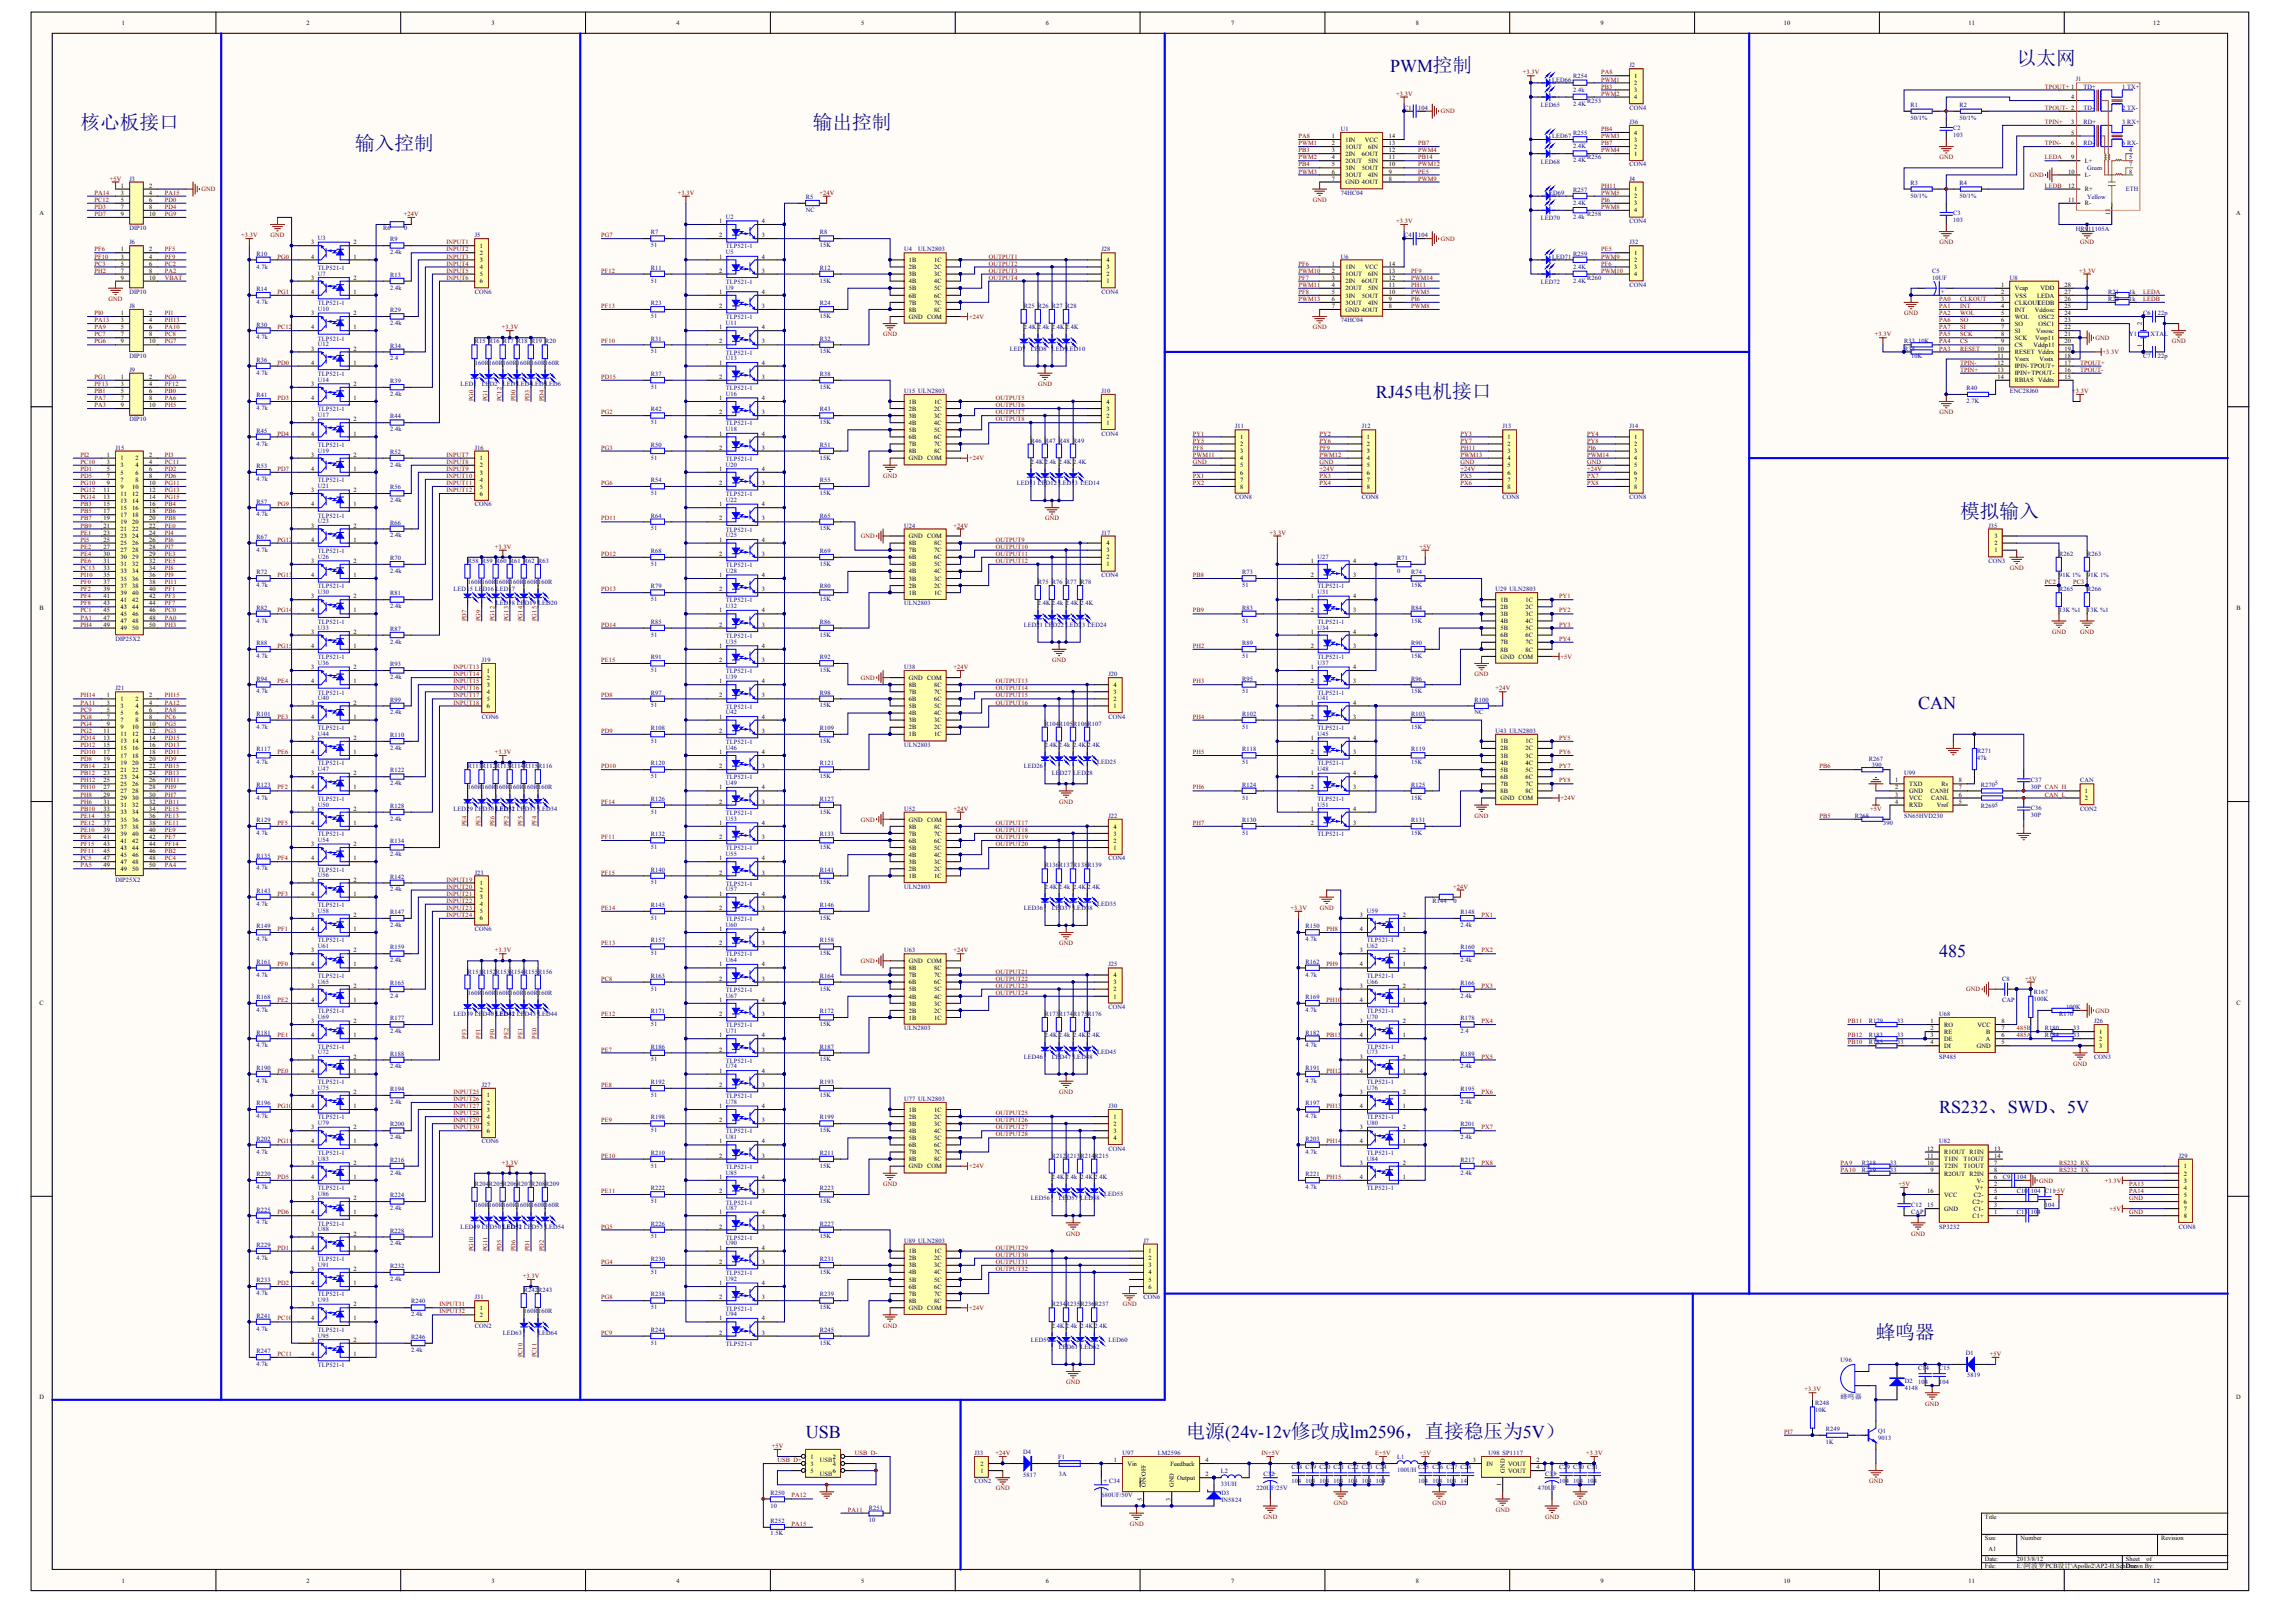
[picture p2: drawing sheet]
<svg xmlns="http://www.w3.org/2000/svg" width="289mm" height="202mm" viewBox="0 0 289 202" stroke-linecap="round" stroke-linejoin="round" font-family="sans-serif">
<defs><g id="words">
<g font-size="2.5" fill="#000080">
<text x="253.9" y="8.2">以太网</text>
<text x="10.1" y="16.2">核心板接口</text>
<text x="102.3" y="16.2">输出控制</text>
<text x="44.7" y="18.9">输入控制</text>
<text x="246.8" y="65.2">模拟输入</text>
<text x="236.1" y="168.6">蜂鸣器</text>
<text x="149.3" y="181">电源(24v-12v修改成lm2596，直接稳压为5V）</text>
</g>
<g font-size="2.3" fill="#000080">
<text x="175" y="9">PWM控制</text>
<text x="173.2" y="50.1">RJ45电机接口</text>
<text x="241.5" y="89.2">CAN</text>
<text x="244.1" y="120.4">485</text>
<text x="244.1" y="140.1">RS232、SWD、5V</text>
<text x="101.4" y="181">USB</text>
</g>
<text font-size=".9" fill="#000080" x="231.7" y="176.1">蜂鸣器</text>
<g font-size=".8">
<text x="15.4" y="3.1">1</text>
<text x="38.6" y="3.1">2</text>
<text x="61.9" y="3.1">3</text>
<text x="85.2" y="3.1">4</text>
<text x="108.4" y="3.1">5</text>
<text x="131.7" y="3.1">6</text>
<text x="155" y="3.1">7</text>
<text x="178.2" y="3.1">8</text>
<text x="201.5" y="3.1">9</text>
<text x="224.6" y="3.1">10</text>
<text x="247.8" y="3.1">11</text>
<text x="271.1" y="3.1">12</text>
<text x="205.7" y="9.8">1</text>
<text x="205.7" y="10.7">2</text>
<text x="205.7" y="11.6">3</text>
<text x="167.7" y="17.4">1</text>
<text x="169.4" y="17.8">1IN</text>
<text x="171.8" y="17.8">VCC</text>
<text x="174.8" y="17.4">14</text>
<text x="205.7" y="12.5">4</text>
<text x="205.7" y="16.9">4</text>
<text x="205.7" y="17.8">3</text>
<text x="260.7" y="12.5">4</text>
<text x="260.7" y="15.6">3</text>
<text x="260.7" y="16.9">5</text>
<text x="15.2" y="23.6">1</text>
<text x="18.8" y="23.6">2</text>
<text x="167.7" y="18.3">2</text>
<text x="167.7" y="19.2">3</text>
<text x="167.7" y="20.1">4</text>
<text x="167.7" y="20.9">5</text>
<text x="167.7" y="21.9">6</text>
<text x="167.7" y="22.7">7</text>
<text x="169.4" y="18.7">1OUT</text>
<text x="169.4" y="19.6">2IN</text>
<text x="169.4" y="20.5">2OUT</text>
<text x="169.4" y="21.4">3IN</text>
<text x="169.4" y="22.3">3OUT</text>
<text x="169.4" y="23.2">GND 4OUT</text>
<text x="171.5" y="21.4">5OUT</text>
<text x="171.5" y="19.6">6OUT</text>
<text x="172.3" y="22.3">4IN</text>
<text x="172.3" y="20.5">5IN</text>
<text x="172.3" y="18.7">6IN</text>
<text x="174.8" y="22.7">8</text>
<text x="174.8" y="21.9">9</text>
<text x="174.8" y="20.9">10</text>
<text x="174.8" y="20.1">11</text>
<text x="174.8" y="19.2">12</text>
<text x="174.8" y="18.3">13</text>
<text x="205.7" y="18.7">2</text>
<text x="205.7" y="19.6">1</text>
<text x="260.4" y="21.9">10</text>
<text x="260.4" y="23.6">12</text>
<text x="260.7" y="18.3">6</text>
<text x="260.7" y="20.1">9</text>
<text x="262.5" y="20.5">L+</text>
<text x="262.5" y="22.3">L-</text>
<text x="5" y="27.1">A</text>
<text x="15.2" y="24.5">3</text>
<text x="15.2" y="25.4">5</text>
<text x="15.2" y="26.3">7</text>
<text x="15.2" y="27.2">9</text>
<text x="18.8" y="24.5">4</text>
<text x="18.8" y="25.4">6</text>
<text x="18.8" y="26.3">8</text>
<text x="18.8" y="27.2">10</text>
<text x="90.5" y="28.1">1</text>
<text x="90.5" y="29.8">2</text>
<text x="95.9" y="29.8">3</text>
<text x="95.9" y="28.1">4</text>
<text x="205.7" y="24.1">1</text>
<text x="205.7" y="25">2</text>
<text x="205.7" y="25.9">3</text>
<text x="205.7" y="26.7">4</text>
<text x="260.4" y="25.4">11</text>
<text x="262.5" y="25.9">R-</text>
<text x="262.5" y="24.1">R+</text>
<text x="265.7" y="27.1" transform="rotate(-90 265.7 27.1)">13</text>
<text x="281.5" y="27.1">A</text>
<text x="15.2" y="31.7">1</text>
<text x="15.2" y="32.5">3</text>
<text x="15.2" y="33.4">5</text>
<text x="15.2" y="34.3">7</text>
<text x="15.2" y="35.2">9</text>
<text x="18.8" y="31.7">2</text>
<text x="18.8" y="32.5">4</text>
<text x="18.8" y="33.4">6</text>
<text x="18.8" y="34.3">8</text>
<text x="18.8" y="35.2">10</text>
<text x="39.2" y="35.2">3</text>
<text x="39.2" y="30.8">3</text>
<text x="39.2" y="32.5">4</text>
<text x="44.5" y="35.2">2</text>
<text x="44.5" y="32.5">1</text>
<text x="44.5" y="30.8">2</text>
<text x="60.4" y="31.2">1</text>
<text x="60.4" y="32.1">2</text>
<text x="60.4" y="33">3</text>
<text x="60.4" y="33.9">4</text>
<text x="60.4" y="34.8">5</text>
<text x="60.4" y="35.6">6</text>
<text x="90.5" y="32.5">1</text>
<text x="90.5" y="34.3">2</text>
<text x="95.9" y="34.3">3</text>
<text x="95.9" y="32.5">4</text>
<text x="114.4" y="33">1B</text>
<text x="114.4" y="33.9">2B</text>
<text x="114.4" y="34.8">3B</text>
<text x="114.4" y="35.6">4B</text>
<text x="117.6" y="33">1C</text>
<text x="117.6" y="33.9">2C</text>
<text x="117.6" y="34.8">3C</text>
<text x="117.6" y="35.6">4C</text>
<text x="139.3" y="35.6">1</text>
<text x="139.3" y="34.8">2</text>
<text x="139.3" y="33.9">3</text>
<text x="139.3" y="33">4</text>
<text x="167.7" y="33.4">1</text>
<text x="167.7" y="34.3">2</text>
<text x="167.7" y="35.2">3</text>
<text x="169.4" y="33.9">1IN</text>
<text x="169.4" y="34.8">1OUT</text>
<text x="169.4" y="35.6">2IN</text>
<text x="171.5" y="35.6">6OUT</text>
<text x="171.8" y="33.9">VCC</text>
<text x="172.3" y="34.8">6IN</text>
<text x="174.8" y="35.2">12</text>
<text x="174.8" y="34.3">13</text>
<text x="174.8" y="33.4">14</text>
<text x="205.7" y="32.1">1</text>
<text x="205.7" y="33">2</text>
<text x="205.7" y="33.9">3</text>
<text x="205.7" y="34.8">4</text>
<text x="15.2" y="39.7">1</text>
<text x="15.2" y="40.6">3</text>
<text x="15.2" y="41.4">5</text>
<text x="18.8" y="39.7">2</text>
<text x="18.8" y="40.6">4</text>
<text x="18.8" y="41.4">6</text>
<text x="39.2" y="39.7">3</text>
<text x="39.2" y="41.4">4</text>
<text x="39.2" y="37">4</text>
<text x="44.5" y="41.4">1</text>
<text x="44.5" y="39.7">2</text>
<text x="44.5" y="37">1</text>
<text x="90.5" y="37">1</text>
<text x="90.5" y="38.8">2</text>
<text x="90.5" y="41.4">1</text>
<text x="95.9" y="38.8">3</text>
<text x="95.9" y="37">4</text>
<text x="95.9" y="41.4">4</text>
<text x="114.4" y="36.5">5B</text>
<text x="114.4" y="37.5">6B</text>
<text x="114.4" y="38.3">7B</text>
<text x="114.4" y="39.2">8B</text>
<text x="114.4" y="40.1">GND COM</text>
<text x="117.6" y="36.5">5C</text>
<text x="117.6" y="37.5">6C</text>
<text x="117.6" y="38.3">7C</text>
<text x="117.6" y="39.2">8C</text>
<text x="167.7" y="36.1">4</text>
<text x="167.7" y="37">5</text>
<text x="167.7" y="37.9">6</text>
<text x="167.7" y="38.8">7</text>
<text x="169.4" y="36.5">2OUT</text>
<text x="169.4" y="37.5">3IN</text>
<text x="169.4" y="38.3">3OUT</text>
<text x="169.4" y="39.2">GND 4OUT</text>
<text x="171.5" y="37.5">5OUT</text>
<text x="172.3" y="38.3">4IN</text>
<text x="172.3" y="36.5">5IN</text>
<text x="174.8" y="38.8">8</text>
<text x="174.8" y="37.9">9</text>
<text x="174.8" y="37">10</text>
<text x="174.8" y="36.1">11</text>
<text x="251.9" y="36.1">1</text>
<text x="251.9" y="37">2</text>
<text x="251.9" y="37.9">3</text>
<text x="251.9" y="38.8">4</text>
<text x="251.9" y="39.7">5</text>
<text x="251.9" y="40.6">6</text>
<text x="251.9" y="41.4">7</text>
<text x="253.6" y="36.5">Vcap</text>
<text x="253.6" y="37.5">VSS</text>
<text x="253.6" y="38.3">CLKOUT</text>
<text x="253.6" y="39.2">INT</text>
<text x="253.6" y="40.1">WOL</text>
<text x="253.6" y="41">SO</text>
<text x="253.6" y="41.9">SI</text>
<text x="256.2" y="39.2">Vddosc</text>
<text x="256.3" y="41.9">Vssosc</text>
<text x="256.5" y="37.5">LEDA</text>
<text x="256.5" y="38.3">LEDB</text>
<text x="256.6" y="40.1">OSC2</text>
<text x="256.6" y="41">OSC1</text>
<text x="256.9" y="36.5">VDD</text>
<text x="259.9" y="36.1">28</text>
<text x="259.9" y="37">27</text>
<text x="259.9" y="37.9">26</text>
<text x="259.9" y="38.8">25</text>
<text x="259.9" y="39.7">24</text>
<text x="259.9" y="40.6">23</text>
<text x="259.9" y="41.4">22</text>
<text x="269.7" y="40.9" transform="rotate(-90 269.7 40.9)">2</text>
<text x="15.2" y="42.3">7</text>
<text x="15.2" y="43.2">9</text>
<text x="15.2" y="47.7">1</text>
<text x="18.8" y="42.3">8</text>
<text x="18.8" y="43.2">10</text>
<text x="18.8" y="47.7">2</text>
<text x="39.2" y="44.1">3</text>
<text x="39.2" y="45.9">4</text>
<text x="44.5" y="45.9">1</text>
<text x="44.5" y="44.1">2</text>
<text x="90.5" y="43.2">2</text>
<text x="90.5" y="45.9">1</text>
<text x="90.5" y="47.7">2</text>
<text x="95.9" y="43.2">3</text>
<text x="95.9" y="47.7">3</text>
<text x="95.9" y="45.9">4</text>
<text x="251.5" y="44.1">10</text>
<text x="251.5" y="45">11</text>
<text x="251.5" y="45.9">12</text>
<text x="251.5" y="46.8">13</text>
<text x="251.5" y="47.7">14</text>
<text x="251.9" y="42.3">8</text>
<text x="251.9" y="43.2">9</text>
<text x="253.6" y="42.8">SCK</text>
<text x="253.6" y="43.7">CS</text>
<text x="253.6" y="44.6">RESET Vddrx</text>
<text x="253.6" y="45.4">Vssrx</text>
<text x="253.6" y="46.4">IPIN-TPOUT+</text>
<text x="253.6" y="47.2">IPIN+TPOUT-</text>
<text x="256" y="43.7">Vddp11</text>
<text x="256.2" y="42.8">Vssp11</text>
<text x="256.7" y="45.4">Vsstx</text>
<text x="259.9" y="42.3">21</text>
<text x="259.9" y="43.2">20</text>
<text x="259.9" y="44.1">19</text>
<text x="259.9" y="45">18</text>
<text x="259.9" y="45.9">17</text>
<text x="259.9" y="46.8">16</text>
<text x="259.9" y="47.7">15</text>
<text x="269.7" y="43.6" transform="rotate(-90 269.7 43.6)">1</text>
<text x="15.2" y="48.6">3</text>
<text x="15.2" y="49.5">5</text>
<text x="15.2" y="50.4">7</text>
<text x="15.2" y="51.2">9</text>
<text x="18.8" y="48.6">4</text>
<text x="18.8" y="49.5">6</text>
<text x="18.8" y="50.4">8</text>
<text x="18.8" y="51.2">10</text>
<text x="39.2" y="53">3</text>
<text x="39.2" y="48.6">3</text>
<text x="39.2" y="50.4">4</text>
<text x="44.5" y="53">2</text>
<text x="44.5" y="50.4">1</text>
<text x="44.5" y="48.6">2</text>
<text x="90.5" y="50.4">1</text>
<text x="90.5" y="52.1">2</text>
<text x="95.9" y="52.1">3</text>
<text x="95.9" y="50.4">4</text>
<text x="114.4" y="50.8">1B</text>
<text x="114.4" y="51.7">2B</text>
<text x="114.4" y="52.6">3B</text>
<text x="114.4" y="53.5">4B</text>
<text x="117.6" y="50.8">1C</text>
<text x="117.6" y="51.7">2C</text>
<text x="117.6" y="52.6">3C</text>
<text x="117.6" y="53.5">4C</text>
<text x="139.3" y="53.5">1</text>
<text x="139.3" y="52.6">2</text>
<text x="139.3" y="51.7">3</text>
<text x="139.3" y="50.8">4</text>
<text x="253.6" y="48.1">RBIAS</text>
<text x="256.6" y="48.1">Vddtx</text>
<text x="13.5" y="57.5">1</text>
<text x="13.5" y="58.4">3</text>
<text x="13.5" y="59.3">5</text>
<text x="15.2" y="57.9">1</text>
<text x="15.2" y="58.8">3</text>
<text x="15.2" y="59.7">5</text>
<text x="17.1" y="57.9">2</text>
<text x="17.1" y="58.8">4</text>
<text x="17.1" y="59.7">6</text>
<text x="18.8" y="57.5">2</text>
<text x="18.8" y="58.4">4</text>
<text x="18.8" y="59.3">6</text>
<text x="39.2" y="57.5">3</text>
<text x="39.2" y="59.3">4</text>
<text x="39.2" y="54.8">4</text>
<text x="44.5" y="59.3">1</text>
<text x="44.5" y="57.5">2</text>
<text x="44.5" y="54.8">1</text>
<text x="60.4" y="57.9">1</text>
<text x="60.4" y="58.8">2</text>
<text x="60.4" y="59.7">3</text>
<text x="90.5" y="54.8">1</text>
<text x="90.5" y="56.6">2</text>
<text x="90.5" y="59.3">1</text>
<text x="95.9" y="56.6">3</text>
<text x="95.9" y="54.8">4</text>
<text x="95.9" y="59.3">4</text>
<text x="114.4" y="54.4">5B</text>
<text x="114.4" y="55.3">6B</text>
<text x="114.4" y="56.2">7B</text>
<text x="114.4" y="57">8B</text>
<text x="114.4" y="57.9">GND COM</text>
<text x="117.6" y="54.4">5C</text>
<text x="117.6" y="55.3">6C</text>
<text x="117.6" y="56.2">7C</text>
<text x="117.6" y="57">8C</text>
<text x="156.1" y="55.3">1</text>
<text x="156.1" y="56.2">2</text>
<text x="156.1" y="57">3</text>
<text x="156.1" y="57.9">4</text>
<text x="156.1" y="58.8">5</text>
<text x="156.1" y="59.7">6</text>
<text x="172.1" y="55.3">1</text>
<text x="172.1" y="56.2">2</text>
<text x="172.1" y="57">3</text>
<text x="172.1" y="57.9">4</text>
<text x="172.1" y="58.8">5</text>
<text x="172.1" y="59.7">6</text>
<text x="189.8" y="55.3">1</text>
<text x="189.8" y="56.2">2</text>
<text x="189.8" y="57">3</text>
<text x="189.8" y="57.9">4</text>
<text x="189.8" y="58.8">5</text>
<text x="189.8" y="59.7">6</text>
<text x="205.7" y="55.3">1</text>
<text x="205.7" y="56.2">2</text>
<text x="205.7" y="57">3</text>
<text x="205.7" y="57.9">4</text>
<text x="205.7" y="58.8">5</text>
<text x="205.7" y="59.7">6</text>
<text x="13" y="62">11</text>
<text x="13" y="62.8">13</text>
<text x="13" y="63.7">15</text>
<text x="13" y="64.6">17</text>
<text x="13" y="65.5">19</text>
<text x="13.5" y="60.2">7</text>
<text x="13.5" y="61">9</text>
<text x="15.2" y="60.6">7</text>
<text x="15.2" y="61.5">9</text>
<text x="15.2" y="62.4">11</text>
<text x="15.2" y="63.3">13</text>
<text x="15.2" y="64.2">15</text>
<text x="15.2" y="65.1">17</text>
<text x="15.2" y="66">19</text>
<text x="16.7" y="61.5">10</text>
<text x="16.7" y="62.4">12</text>
<text x="16.7" y="63.3">14</text>
<text x="16.7" y="64.2">16</text>
<text x="16.7" y="65.1">18</text>
<text x="16.7" y="66">20</text>
<text x="17.1" y="60.6">8</text>
<text x="18.8" y="60.2">8</text>
<text x="18.8" y="61">10</text>
<text x="18.8" y="62">12</text>
<text x="18.8" y="62.8">14</text>
<text x="18.8" y="63.7">16</text>
<text x="18.8" y="64.6">18</text>
<text x="18.8" y="65.5">20</text>
<text x="39.2" y="62">3</text>
<text x="39.2" y="63.7">4</text>
<text x="44.5" y="63.7">1</text>
<text x="44.5" y="62">2</text>
<text x="60.4" y="60.6">4</text>
<text x="60.4" y="61.5">5</text>
<text x="60.4" y="62.4">6</text>
<text x="90.5" y="61">2</text>
<text x="90.5" y="63.7">1</text>
<text x="90.5" y="65.5">2</text>
<text x="95.9" y="61">3</text>
<text x="95.9" y="65.5">3</text>
<text x="95.9" y="63.7">4</text>
<text x="156.1" y="60.6">7</text>
<text x="156.1" y="61.5">8</text>
<text x="172.1" y="60.6">7</text>
<text x="172.1" y="61.5">8</text>
<text x="189.8" y="60.6">7</text>
<text x="189.8" y="61.5">8</text>
<text x="205.7" y="60.6">7</text>
<text x="205.7" y="61.5">8</text>
<text x="13" y="66.4">21</text>
<text x="13" y="67.3">23</text>
<text x="13" y="68.2">25</text>
<text x="13" y="69.1">27</text>
<text x="13" y="69.9">30</text>
<text x="13" y="70.9">31</text>
<text x="13" y="71.8">33</text>
<text x="15.2" y="66.8">21</text>
<text x="15.2" y="67.7">23</text>
<text x="15.2" y="68.6">25</text>
<text x="15.2" y="69.5">27</text>
<text x="15.2" y="70.4">30</text>
<text x="15.2" y="71.3">31</text>
<text x="16.7" y="66.8">22</text>
<text x="16.7" y="67.7">24</text>
<text x="16.7" y="68.6">26</text>
<text x="16.7" y="69.5">28</text>
<text x="16.7" y="70.4">29</text>
<text x="16.7" y="71.3">32</text>
<text x="18.8" y="66.4">22</text>
<text x="18.8" y="67.3">24</text>
<text x="18.8" y="68.2">26</text>
<text x="18.8" y="69.1">28</text>
<text x="18.8" y="69.9">29</text>
<text x="18.8" y="70.9">32</text>
<text x="18.8" y="71.8">34</text>
<text x="39.2" y="66.4">3</text>
<text x="39.2" y="68.2">4</text>
<text x="39.2" y="70.9">3</text>
<text x="44.5" y="68.2">1</text>
<text x="44.5" y="66.4">2</text>
<text x="44.5" y="70.9">2</text>
<text x="90.5" y="68.2">1</text>
<text x="90.5" y="69.9">2</text>
<text x="95.9" y="69.9">3</text>
<text x="95.9" y="68.2">4</text>
<text x="114.4" y="71.3">5B</text>
<text x="114.4" y="70.4">6B</text>
<text x="114.4" y="69.5">7B</text>
<text x="114.4" y="68.6">8B</text>
<text x="114.4" y="67.7">GND COM</text>
<text x="117.6" y="71.3">5C</text>
<text x="117.6" y="70.4">6C</text>
<text x="117.6" y="69.5">7C</text>
<text x="117.6" y="68.6">8C</text>
<text x="139.3" y="71.3">1</text>
<text x="139.3" y="70.4">2</text>
<text x="139.3" y="69.5">3</text>
<text x="139.3" y="68.6">4</text>
<text x="165" y="70.9">1</text>
<text x="170.4" y="70.9">4</text>
<text x="251.1" y="69.5">1</text>
<text x="251.1" y="68.6">2</text>
<text x="251.1" y="67.7">3</text>
<text x="5" y="76.8">B</text>
<text x="13" y="72.6">35</text>
<text x="13" y="73.5">37</text>
<text x="13" y="74.4">39</text>
<text x="13" y="75.3">41</text>
<text x="13" y="76.2">43</text>
<text x="13" y="77.1">45</text>
<text x="13" y="78">47</text>
<text x="15.2" y="72.2">33</text>
<text x="15.2" y="73.1">35</text>
<text x="15.2" y="74">37</text>
<text x="15.2" y="74.9">39</text>
<text x="15.2" y="75.7">41</text>
<text x="15.2" y="76.6">43</text>
<text x="15.2" y="77.6">45</text>
<text x="16.7" y="72.2">34</text>
<text x="16.7" y="74">38</text>
<text x="16.7" y="73.1">36</text>
<text x="16.7" y="74.9">40</text>
<text x="16.7" y="75.7">42</text>
<text x="16.7" y="76.6">44</text>
<text x="16.7" y="77.6">46</text>
<text x="18.8" y="73.5">38</text>
<text x="18.8" y="72.6">36</text>
<text x="18.8" y="74.4">40</text>
<text x="18.8" y="75.3">42</text>
<text x="18.8" y="76.2">44</text>
<text x="18.8" y="77.1">46</text>
<text x="18.8" y="78">48</text>
<text x="39.2" y="72.6">4</text>
<text x="39.2" y="75.3">3</text>
<text x="39.2" y="77.1">4</text>
<text x="44.5" y="72.6">1</text>
<text x="44.5" y="77.1">1</text>
<text x="44.5" y="75.3">2</text>
<text x="90.5" y="72.6">1</text>
<text x="90.5" y="74.4">2</text>
<text x="90.5" y="77.1">1</text>
<text x="95.9" y="74.4">3</text>
<text x="95.9" y="72.6">4</text>
<text x="95.9" y="77.1">4</text>
<text x="114.4" y="74.9">1B</text>
<text x="114.4" y="74">2B</text>
<text x="114.4" y="73.1">3B</text>
<text x="114.4" y="72.2">4B</text>
<text x="117.6" y="74.9">1C</text>
<text x="117.6" y="74">2C</text>
<text x="117.6" y="73.1">3C</text>
<text x="117.6" y="72.2">4C</text>
<text x="165" y="75.3">1</text>
<text x="165" y="77.1">2</text>
<text x="165" y="72.6">2</text>
<text x="170.4" y="77.1">3</text>
<text x="170.4" y="75.3">4</text>
<text x="170.4" y="72.6">3</text>
<text x="188.9" y="75.7">1B</text>
<text x="188.9" y="76.6">2B</text>
<text x="188.9" y="77.6">3B</text>
<text x="192.1" y="75.7">1C</text>
<text x="192.1" y="76.6">2C</text>
<text x="192.1" y="77.6">3C</text>
<text x="281.6" y="76.8">B</text>
<text x="13" y="78.9">49</text>
<text x="15.2" y="78.4">47</text>
<text x="15.2" y="79.3">49</text>
<text x="16.7" y="78.4">48</text>
<text x="16.7" y="79.3">50</text>
<text x="18.8" y="78.9">50</text>
<text x="39.2" y="79.8">3</text>
<text x="39.2" y="81.5">4</text>
<text x="44.5" y="81.5">1</text>
<text x="44.5" y="79.8">2</text>
<text x="90.5" y="78.9">2</text>
<text x="90.5" y="81.5">1</text>
<text x="90.5" y="83.3">2</text>
<text x="95.9" y="78.9">3</text>
<text x="95.9" y="83.3">3</text>
<text x="95.9" y="81.5">4</text>
<text x="165" y="79.8">1</text>
<text x="165" y="81.5">2</text>
<text x="170.4" y="81.5">3</text>
<text x="170.4" y="79.8">4</text>
<text x="188.9" y="78.4">4B</text>
<text x="188.9" y="79.3">5B</text>
<text x="188.9" y="80.2">6B</text>
<text x="188.9" y="81.1">7B</text>
<text x="188.9" y="82">8B</text>
<text x="188.9" y="82.9">GND COM</text>
<text x="192.1" y="78.4">4C</text>
<text x="192.1" y="79.3">5C</text>
<text x="192.1" y="80.2">6C</text>
<text x="192.1" y="81.1">7C</text>
<text x="192.1" y="82">8C</text>
<text x="13.5" y="87.8">1</text>
<text x="13.5" y="88.7">3</text>
<text x="13.5" y="89.6">5</text>
<text x="15.2" y="88.2">1</text>
<text x="15.2" y="89.1">3</text>
<text x="15.2" y="90">5</text>
<text x="17.1" y="88.2">2</text>
<text x="17.1" y="89.1">4</text>
<text x="17.1" y="90">6</text>
<text x="18.8" y="87.8">2</text>
<text x="18.8" y="88.7">4</text>
<text x="18.8" y="89.6">6</text>
<text x="39.2" y="84.2">3</text>
<text x="39.2" y="86">4</text>
<text x="39.2" y="88.7">3</text>
<text x="44.5" y="86">1</text>
<text x="44.5" y="84.2">2</text>
<text x="44.5" y="88.7">2</text>
<text x="61.3" y="84.7">1</text>
<text x="61.3" y="85.5">2</text>
<text x="61.3" y="86.5">3</text>
<text x="61.3" y="87.3">4</text>
<text x="61.3" y="88.2">5</text>
<text x="61.3" y="89.1">6</text>
<text x="90.5" y="86">1</text>
<text x="90.5" y="87.8">2</text>
<text x="95.9" y="87.8">3</text>
<text x="95.9" y="86">4</text>
<text x="114.4" y="90">4B</text>
<text x="114.4" y="89.1">5B</text>
<text x="114.4" y="88.2">6B</text>
<text x="114.4" y="87.3">7B</text>
<text x="114.4" y="86.5">8B</text>
<text x="114.4" y="85.5">GND COM</text>
<text x="117.6" y="90">4C</text>
<text x="117.6" y="89.1">5C</text>
<text x="117.6" y="88.2">6C</text>
<text x="117.6" y="87.3">7C</text>
<text x="117.6" y="86.5">8C</text>
<text x="140.2" y="89.1">1</text>
<text x="140.2" y="88.2">2</text>
<text x="140.2" y="87.3">3</text>
<text x="140.2" y="86.5">4</text>
<text x="165" y="84.2">1</text>
<text x="165" y="86">2</text>
<text x="165" y="88.7">1</text>
<text x="170.4" y="86">3</text>
<text x="170.4" y="84.2">4</text>
<text x="170.4" y="88.7">4</text>
<text x="13" y="92.2">11</text>
<text x="13" y="93.2">13</text>
<text x="13" y="94">15</text>
<text x="13" y="94.9">17</text>
<text x="13" y="95.8">19</text>
<text x="13.5" y="90.5">7</text>
<text x="13.5" y="91.3">9</text>
<text x="15.2" y="90.9">7</text>
<text x="15.2" y="91.8">9</text>
<text x="15.2" y="92.7">11</text>
<text x="15.2" y="93.6">13</text>
<text x="15.2" y="94.5">15</text>
<text x="15.2" y="95.4">17</text>
<text x="16.7" y="91.8">10</text>
<text x="16.7" y="92.7">12</text>
<text x="16.7" y="93.6">14</text>
<text x="16.7" y="94.5">16</text>
<text x="16.7" y="95.4">18</text>
<text x="17.1" y="90.9">8</text>
<text x="18.8" y="90.5">8</text>
<text x="18.8" y="91.3">10</text>
<text x="18.8" y="92.2">12</text>
<text x="18.8" y="93.2">14</text>
<text x="18.8" y="94">16</text>
<text x="18.8" y="94.9">18</text>
<text x="18.8" y="95.8">20</text>
<text x="39.2" y="90.5">4</text>
<text x="39.2" y="93.2">3</text>
<text x="39.2" y="94.9">4</text>
<text x="44.5" y="90.5">1</text>
<text x="44.5" y="94.9">1</text>
<text x="44.5" y="93.2">2</text>
<text x="90.5" y="90.5">1</text>
<text x="90.5" y="92.2">2</text>
<text x="90.5" y="94.9">1</text>
<text x="95.9" y="92.2">3</text>
<text x="95.9" y="90.5">4</text>
<text x="95.9" y="94.9">4</text>
<text x="114.4" y="92.7">1B</text>
<text x="114.4" y="91.8">2B</text>
<text x="114.4" y="90.9">3B</text>
<text x="117.6" y="92.7">1C</text>
<text x="117.6" y="91.8">2C</text>
<text x="117.6" y="90.9">3C</text>
<text x="165" y="93.2">1</text>
<text x="165" y="94.9">2</text>
<text x="165" y="90.5">2</text>
<text x="170.4" y="94.9">3</text>
<text x="170.4" y="93.2">4</text>
<text x="170.4" y="90.5">3</text>
<text x="188.9" y="93.6">1B</text>
<text x="188.9" y="94.5">2B</text>
<text x="188.9" y="95.4">3B</text>
<text x="192.1" y="93.6">1C</text>
<text x="192.1" y="94.5">2C</text>
<text x="192.1" y="95.4">3C</text>
<text x="13" y="96.7">21</text>
<text x="13" y="97.6">23</text>
<text x="13" y="98.5">25</text>
<text x="13" y="99.4">27</text>
<text x="13" y="100.3">29</text>
<text x="13" y="101.2">31</text>
<text x="15.2" y="96.3">19</text>
<text x="15.2" y="97.1">21</text>
<text x="15.2" y="98">23</text>
<text x="15.2" y="98.9">25</text>
<text x="15.2" y="99.8">27</text>
<text x="15.2" y="100.7">29</text>
<text x="15.2" y="101.6">31</text>
<text x="16.7" y="96.3">20</text>
<text x="16.7" y="97.1">22</text>
<text x="16.7" y="98">24</text>
<text x="16.7" y="98.9">26</text>
<text x="16.7" y="99.8">28</text>
<text x="16.7" y="100.7">30</text>
<text x="16.7" y="101.6">32</text>
<text x="18.8" y="96.7">22</text>
<text x="18.8" y="97.6">24</text>
<text x="18.8" y="98.5">26</text>
<text x="18.8" y="99.4">28</text>
<text x="18.8" y="100.3">30</text>
<text x="18.8" y="101.2">32</text>
<text x="39.2" y="97.6">3</text>
<text x="39.2" y="99.4">4</text>
<text x="44.5" y="99.4">1</text>
<text x="44.5" y="97.6">2</text>
<text x="90.5" y="96.7">2</text>
<text x="90.5" y="99.4">1</text>
<text x="90.5" y="101.2">2</text>
<text x="95.9" y="96.7">3</text>
<text x="95.9" y="101.2">3</text>
<text x="95.9" y="99.4">4</text>
<text x="165" y="97.6">1</text>
<text x="165" y="99.4">2</text>
<text x="170.4" y="99.4">3</text>
<text x="170.4" y="97.6">4</text>
<text x="188.9" y="96.3">4B</text>
<text x="188.9" y="97.1">5B</text>
<text x="188.9" y="98">6B</text>
<text x="188.9" y="98.9">7B</text>
<text x="188.9" y="99.8">8B</text>
<text x="188.9" y="100.7">GND COM</text>
<text x="192.1" y="96.3">4C</text>
<text x="192.1" y="97.1">5C</text>
<text x="192.1" y="98">6C</text>
<text x="192.1" y="98.9">7C</text>
<text x="192.1" y="99.8">8C</text>
<text x="238.6" y="98.5">1</text>
<text x="238.6" y="99.4">2</text>
<text x="238.6" y="100.3">3</text>
<text x="238.6" y="101.2">4</text>
<text x="240.3" y="98.9">TXD</text>
<text x="240.3" y="99.8">GND</text>
<text x="240.3" y="100.7">VCC</text>
<text x="240.3" y="101.6">RXD</text>
<text x="243" y="99.8">CANH</text>
<text x="243.1" y="100.7">CANL</text>
<text x="243.8" y="101.6">Vref</text>
<text x="244.4" y="98.9">Rs</text>
<text x="246.6" y="101.2">5</text>
<text x="246.6" y="100.3">6</text>
<text x="246.6" y="99.4">7</text>
<text x="246.6" y="98.5">8</text>
<text x="262.5" y="99.8">1</text>
<text x="262.5" y="100.7">2</text>
<text x="13" y="102.1">33</text>
<text x="13" y="102.9">35</text>
<text x="13" y="103.8">37</text>
<text x="13" y="104.7">39</text>
<text x="13" y="105.6">41</text>
<text x="13" y="106.5">43</text>
<text x="13" y="107.4">45</text>
<text x="15.2" y="102.5">33</text>
<text x="15.2" y="103.4">35</text>
<text x="15.2" y="104.3">37</text>
<text x="15.2" y="105.2">39</text>
<text x="15.2" y="106.1">41</text>
<text x="15.2" y="106.9">43</text>
<text x="15.2" y="107.9">45</text>
<text x="16.7" y="102.5">34</text>
<text x="16.7" y="104.3">38</text>
<text x="16.7" y="103.4">36</text>
<text x="16.7" y="105.2">40</text>
<text x="16.7" y="106.1">42</text>
<text x="16.7" y="106.9">44</text>
<text x="16.7" y="107.9">46</text>
<text x="18.8" y="102.1">34</text>
<text x="18.8" y="103.8">38</text>
<text x="18.8" y="102.9">36</text>
<text x="18.8" y="104.7">40</text>
<text x="18.8" y="105.6">42</text>
<text x="18.8" y="106.5">44</text>
<text x="18.8" y="107.4">46</text>
<text x="39.2" y="102.1">3</text>
<text x="39.2" y="103.8">4</text>
<text x="39.2" y="106.5">3</text>
<text x="44.5" y="103.8">1</text>
<text x="44.5" y="102.1">2</text>
<text x="44.5" y="106.5">2</text>
<text x="90.5" y="103.8">1</text>
<text x="90.5" y="105.6">2</text>
<text x="95.9" y="105.6">3</text>
<text x="95.9" y="103.8">4</text>
<text x="114.4" y="107.9">4B</text>
<text x="114.4" y="106.9">5B</text>
<text x="114.4" y="106.1">6B</text>
<text x="114.4" y="105.2">7B</text>
<text x="114.4" y="104.3">8B</text>
<text x="114.4" y="103.4">GND COM</text>
<text x="117.6" y="107.9">4C</text>
<text x="117.6" y="106.9">5C</text>
<text x="117.6" y="106.1">6C</text>
<text x="117.6" y="105.2">7C</text>
<text x="117.6" y="104.3">8C</text>
<text x="140.2" y="106.9">1</text>
<text x="140.2" y="106.1">2</text>
<text x="140.2" y="105.2">3</text>
<text x="140.2" y="104.3">4</text>
<text x="165" y="102.1">1</text>
<text x="165" y="103.8">2</text>
<text x="170.4" y="103.8">3</text>
<text x="170.4" y="102.1">4</text>
<text x="13" y="108.3">47</text>
<text x="13" y="109.2">49</text>
<text x="15.2" y="108.7">47</text>
<text x="15.2" y="109.6">49</text>
<text x="16.7" y="108.7">48</text>
<text x="16.7" y="109.6">50</text>
<text x="18.8" y="108.3">48</text>
<text x="18.8" y="109.2">50</text>
<text x="39.2" y="111">3</text>
<text x="39.2" y="112.7">4</text>
<text x="39.2" y="108.3">4</text>
<text x="44.5" y="112.7">1</text>
<text x="44.5" y="111">2</text>
<text x="44.5" y="108.3">1</text>
<text x="60.4" y="111.4">1</text>
<text x="60.4" y="112.3">2</text>
<text x="60.4" y="113.2">3</text>
<text x="90.5" y="108.3">1</text>
<text x="90.5" y="110.1">2</text>
<text x="90.5" y="112.7">1</text>
<text x="95.9" y="110.1">3</text>
<text x="95.9" y="108.3">4</text>
<text x="95.9" y="112.7">4</text>
<text x="114.4" y="110.5">1B</text>
<text x="114.4" y="109.6">2B</text>
<text x="114.4" y="108.7">3B</text>
<text x="117.6" y="110.5">1C</text>
<text x="117.6" y="109.6">2C</text>
<text x="117.6" y="108.7">3C</text>
<text x="39.2" y="119.9">3</text>
<text x="39.2" y="115.4">3</text>
<text x="39.2" y="117.2">4</text>
<text x="44.5" y="119.9">2</text>
<text x="44.5" y="117.2">1</text>
<text x="44.5" y="115.4">2</text>
<text x="60.4" y="114.1">4</text>
<text x="60.4" y="115">5</text>
<text x="60.4" y="115.8">6</text>
<text x="90.5" y="114.5">2</text>
<text x="90.5" y="117.2">1</text>
<text x="90.5" y="119">2</text>
<text x="95.9" y="114.5">3</text>
<text x="95.9" y="119">3</text>
<text x="95.9" y="117.2">4</text>
<text x="171.2" y="119.9">3</text>
<text x="171.2" y="115.4">3</text>
<text x="171.2" y="117.2">4</text>
<text x="176.6" y="119.9">2</text>
<text x="176.6" y="117.2">1</text>
<text x="176.6" y="115.4">2</text>
<text x="39.2" y="121.6">4</text>
<text x="39.2" y="124.3">3</text>
<text x="44.5" y="121.6">1</text>
<text x="44.5" y="124.3">2</text>
<text x="90.5" y="121.6">1</text>
<text x="90.5" y="123.5">2</text>
<text x="95.9" y="123.5">3</text>
<text x="95.9" y="121.6">4</text>
<text x="114.4" y="125.7">4B</text>
<text x="114.4" y="124.8">5B</text>
<text x="114.4" y="123.9">6B</text>
<text x="114.4" y="123">7B</text>
<text x="114.4" y="122.1">8B</text>
<text x="114.4" y="121.2">GND COM</text>
<text x="117.6" y="125.7">4C</text>
<text x="117.6" y="124.8">5C</text>
<text x="117.6" y="123.9">6C</text>
<text x="117.6" y="123">7C</text>
<text x="117.6" y="122.1">8C</text>
<text x="140.2" y="125.7">1</text>
<text x="140.2" y="124.8">2</text>
<text x="140.2" y="123.9">3</text>
<text x="140.2" y="123">4</text>
<text x="171.2" y="124.3">3</text>
<text x="171.2" y="121.6">4</text>
<text x="176.6" y="124.3">2</text>
<text x="176.6" y="121.6">1</text>
<text x="5" y="126.4">C</text>
<text x="39.2" y="128.8">3</text>
<text x="39.2" y="130.6">4</text>
<text x="39.2" y="126.1">4</text>
<text x="44.5" y="130.6">1</text>
<text x="44.5" y="128.8">2</text>
<text x="44.5" y="126.1">1</text>
<text x="90.5" y="126.1">1</text>
<text x="90.5" y="127.9">2</text>
<text x="90.5" y="130.6">1</text>
<text x="95.9" y="127.9">3</text>
<text x="95.9" y="126.1">4</text>
<text x="95.9" y="130.6">4</text>
<text x="114.4" y="128.3">1B</text>
<text x="114.4" y="127.5">2B</text>
<text x="114.4" y="126.6">3B</text>
<text x="117.6" y="128.3">1C</text>
<text x="117.6" y="127.5">2C</text>
<text x="117.6" y="126.6">3C</text>
<text x="171.2" y="126.1">4</text>
<text x="171.2" y="128.8">3</text>
<text x="171.2" y="130.6">4</text>
<text x="176.6" y="126.1">1</text>
<text x="176.6" y="130.6">1</text>
<text x="176.6" y="128.8">2</text>
<text x="243" y="128.8">1</text>
<text x="243" y="129.7">2</text>
<text x="243" y="130.6">3</text>
<text x="243" y="131.4">4</text>
<text x="244.8" y="129.2">RO</text>
<text x="244.8" y="130.1">RE</text>
<text x="244.8" y="131">DE</text>
<text x="244.8" y="131.9">DI</text>
<text x="248.9" y="131.9">GND</text>
<text x="249" y="129.2">VCC</text>
<text x="250" y="131">A</text>
<text x="250.1" y="130.1">B</text>
<text x="252" y="131.4">5</text>
<text x="252" y="130.6">6</text>
<text x="252" y="129.7">7</text>
<text x="252" y="128.8">8</text>
<text x="264.3" y="130.1">1</text>
<text x="264.3" y="131">2</text>
<text x="264.3" y="131.9">3</text>
<text x="281.6" y="126.4">C</text>
<text x="39.2" y="137.7">3</text>
<text x="39.2" y="133.3">3</text>
<text x="39.2" y="135">4</text>
<text x="44.5" y="137.7">2</text>
<text x="44.5" y="135">1</text>
<text x="44.5" y="133.3">2</text>
<text x="90.5" y="132.4">2</text>
<text x="90.5" y="135">1</text>
<text x="90.5" y="136.8">2</text>
<text x="95.9" y="132.4">3</text>
<text x="95.9" y="136.8">3</text>
<text x="95.9" y="135">4</text>
<text x="171.2" y="137.7">3</text>
<text x="171.2" y="133.3">3</text>
<text x="171.2" y="135">4</text>
<text x="176.6" y="137.7">2</text>
<text x="176.6" y="135">1</text>
<text x="176.6" y="133.3">2</text>
<text x="39.2" y="139.5">4</text>
<text x="39.2" y="142.2">3</text>
<text x="39.2" y="143.9">4</text>
<text x="44.5" y="139.5">1</text>
<text x="44.5" y="143.9">1</text>
<text x="44.5" y="142.2">2</text>
<text x="61.3" y="138.1">1</text>
<text x="61.3" y="139.1">2</text>
<text x="61.3" y="139.9">3</text>
<text x="61.3" y="140.8">4</text>
<text x="61.3" y="141.7">5</text>
<text x="61.3" y="142.6">6</text>
<text x="90.5" y="143.9">1</text>
<text x="90.5" y="139.5">1</text>
<text x="90.5" y="141.3">2</text>
<text x="95.9" y="143.9">4</text>
<text x="95.9" y="141.3">3</text>
<text x="95.9" y="139.5">4</text>
<text x="114.4" y="139.9">1B</text>
<text x="114.4" y="140.8">2B</text>
<text x="114.4" y="141.7">3B</text>
<text x="114.4" y="142.6">4B</text>
<text x="114.4" y="143.5">5B</text>
<text x="117.6" y="139.9">1C</text>
<text x="117.6" y="140.8">2C</text>
<text x="117.6" y="141.7">3C</text>
<text x="117.6" y="142.6">4C</text>
<text x="117.6" y="143.5">5C</text>
<text x="140.2" y="140.8">1</text>
<text x="140.2" y="141.7">2</text>
<text x="140.2" y="142.6">3</text>
<text x="140.2" y="143.5">4</text>
<text x="171.2" y="142.2">3</text>
<text x="171.2" y="143.9">4</text>
<text x="171.2" y="139.5">4</text>
<text x="176.6" y="143.9">1</text>
<text x="176.6" y="142.2">2</text>
<text x="176.6" y="139.5">1</text>
<text x="39.2" y="146.6">3</text>
<text x="39.2" y="148.4">4</text>
<text x="44.5" y="148.4">1</text>
<text x="44.5" y="146.6">2</text>
<text x="90.5" y="145.7">2</text>
<text x="90.5" y="148.4">1</text>
<text x="95.9" y="145.7">3</text>
<text x="95.9" y="148.4">4</text>
<text x="114.4" y="144.4">6B</text>
<text x="114.4" y="145.3">7B</text>
<text x="114.4" y="146.2">8B</text>
<text x="114.4" y="147">GND COM</text>
<text x="117.6" y="144.4">6C</text>
<text x="117.6" y="145.3">7C</text>
<text x="117.6" y="146.2">8C</text>
<text x="171.2" y="146.6">3</text>
<text x="171.2" y="148.4">4</text>
<text x="176.6" y="148.4">1</text>
<text x="176.6" y="146.6">2</text>
<text x="242.6" y="144.8">12</text>
<text x="242.6" y="145.7">11</text>
<text x="242.6" y="146.6">10</text>
<text x="243" y="147.5">9</text>
<text x="244.8" y="145.3">R1OUT</text>
<text x="244.8" y="146.2">T1IN</text>
<text x="244.8" y="147">T2IN</text>
<text x="244.8" y="148">R2OUT</text>
<text x="247.2" y="146.2">T1OUT</text>
<text x="247.2" y="147">T1OUT</text>
<text x="248" y="145.3">R1IN</text>
<text x="248" y="148">R2IN</text>
<text x="248.7" y="149.7">V+</text>
<text x="248.9" y="148.8">V-</text>
<text x="251.1" y="144.8">13</text>
<text x="251.1" y="145.7">14</text>
<text x="251.1" y="146.6">7</text>
<text x="251.1" y="147.5">8</text>
<text x="251.1" y="148.4">6</text>
<text x="251.1" y="149.3">2</text>
<text x="274.9" y="147">1</text>
<text x="274.9" y="148">2</text>
<text x="274.9" y="148.8">3</text>
<text x="274.9" y="149.7">4</text>
<text x="39.2" y="151.1">3</text>
<text x="39.2" y="152.8">4</text>
<text x="39.2" y="155.5">3</text>
<text x="44.5" y="152.8">1</text>
<text x="44.5" y="151.1">2</text>
<text x="44.5" y="155.5">2</text>
<text x="90.5" y="150.2">2</text>
<text x="90.5" y="152.8">1</text>
<text x="90.5" y="154.6">2</text>
<text x="95.9" y="150.2">3</text>
<text x="95.9" y="154.6">3</text>
<text x="95.9" y="152.8">4</text>
<text x="242.6" y="150.2">16</text>
<text x="242.6" y="152">15</text>
<text x="244.8" y="150.6">VCC</text>
<text x="244.8" y="152.4">GND</text>
<text x="248.3" y="151.5">C2+</text>
<text x="248.3" y="153.3">C1+</text>
<text x="248.5" y="150.6">C2-</text>
<text x="248.5" y="152.4">C1-</text>
<text x="251.1" y="150.2">5</text>
<text x="251.1" y="151.1">4</text>
<text x="251.1" y="152">3</text>
<text x="251.1" y="152.8">1</text>
<text x="274.9" y="150.6">5</text>
<text x="274.9" y="151.5">6</text>
<text x="274.9" y="152.4">7</text>
<text x="274.9" y="153.3">8</text>
<text x="39.2" y="157.3">4</text>
<text x="39.2" y="160">3</text>
<text x="39.2" y="161.8">4</text>
<text x="44.5" y="157.3">1</text>
<text x="44.5" y="161.8">1</text>
<text x="44.5" y="160">2</text>
<text x="90.5" y="161.8">1</text>
<text x="90.5" y="157.3">1</text>
<text x="90.5" y="159.1">2</text>
<text x="95.9" y="161.8">4</text>
<text x="95.9" y="159.1">3</text>
<text x="95.9" y="157.3">4</text>
<text x="114.4" y="157.8">1B</text>
<text x="114.4" y="158.6">2B</text>
<text x="114.4" y="159.5">3B</text>
<text x="114.4" y="160.4">4B</text>
<text x="114.4" y="161.3">5B</text>
<text x="117.6" y="157.8">1C</text>
<text x="117.6" y="158.6">2C</text>
<text x="117.6" y="159.5">3C</text>
<text x="117.6" y="160.4">4C</text>
<text x="117.6" y="161.3">5C</text>
<text x="144.6" y="157.8">1</text>
<text x="144.6" y="158.6">2</text>
<text x="144.6" y="159.5">3</text>
<text x="144.6" y="160.4">4</text>
<text x="144.6" y="161.3">5</text>
<text x="39.2" y="164.4">3</text>
<text x="39.2" y="166.2">4</text>
<text x="44.5" y="166.2">1</text>
<text x="44.5" y="164.4">2</text>
<text x="60.4" y="164.9">1</text>
<text x="60.4" y="165.8">2</text>
<text x="90.5" y="163.6">2</text>
<text x="90.5" y="166.2">1</text>
<text x="95.9" y="163.6">3</text>
<text x="95.9" y="166.2">4</text>
<text x="114.4" y="162.2">6B</text>
<text x="114.4" y="163.1">7B</text>
<text x="114.4" y="164">8B</text>
<text x="114.4" y="164.9">GND COM</text>
<text x="117.6" y="162.2">6C</text>
<text x="117.6" y="163.1">7C</text>
<text x="117.6" y="164">8C</text>
<text x="144.6" y="162.2">6</text>
<text x="39.2" y="168.9">3</text>
<text x="39.2" y="170.7">4</text>
<text x="44.5" y="170.7">1</text>
<text x="44.5" y="168.9">2</text>
<text x="90.5" y="168">2</text>
<text x="95.9" y="168">3</text>
<text x="5" y="176.1">D</text>
<text x="281.5" y="176.1">D</text>
<text x="102" y="183.6">1</text>
<text x="102" y="184.5">3</text>
<text x="102" y="185.4">5</text>
<text x="104.8" y="183.6">2</text>
<text x="104.8" y="184.5">4</text>
<text x="104.8" y="185.4">6</text>
<text x="123.4" y="185.4">1</text>
<text x="123.4" y="184.5">2</text>
<text x="140.2" y="184">1</text>
<text x="141.9" y="184.5">Vin</text>
<text x="147.4" y="184.5">Feedback</text>
<text x="151.8" y="185.8">2</text>
<text x="151.8" y="184">4</text>
<text x="185.4" y="184">3</text>
<text x="187.1" y="184.5">IN</text>
<text x="189.5" y="185.4" transform="rotate(-90 189.5 185.4)">GND</text>
<text x="189.9" y="184.5">VOUT</text>
<text x="189.9" y="185.4">VOUT</text>
<text x="193.5" y="184">2</text>
<text x="193.5" y="184.9">4</text>
<text x="143.8" y="188.9" transform="rotate(-90 143.8 188.9)">5</text>
<text x="144.3" y="187.1" transform="rotate(-90 144.3 187.1)">ON/OFF</text>
<text x="147.4" y="188.9" transform="rotate(-90 147.4 188.9)">3</text>
<text x="147.8" y="187.1" transform="rotate(-90 147.8 187.1)">GND</text>
<text x="148.2" y="186.3">Output</text>
<text x="189" y="187.1" transform="rotate(-90 189 187.1)">1</text>
<text x="249.9" y="191.2">Title</text>
<text x="249.9" y="193.8">Size</text>
<text x="249.9" y="196.5">Date:</text>
<text x="249.9" y="197.4">File:</text>
<text x="250.4" y="195.2">A1</text>
<text x="253.9" y="196.5">2013/8/12</text>
<text x="253.9" y="197.4">E:\阿波罗PCB设计\Apollo2\AP2-H.SchDoc</text>
<text x="254.4" y="193.8">Number</text>
<text x="267.6" y="196.5">Sheet</text>
<text x="268.2" y="197.4">rawn By:</text>
<text x="270.2" y="196.5">of</text>
<text x="272.1" y="193.8">Revision</text>
<text x="15.4" y="199.2">1</text>
<text x="38.6" y="199.2">2</text>
<text x="61.9" y="199.2">3</text>
<text x="85.2" y="199.2">4</text>
<text x="108.4" y="199.2">5</text>
<text x="131.7" y="199.2">6</text>
<text x="155" y="199.2">7</text>
<text x="178.2" y="199.2">8</text>
<text x="201.5" y="199.2">9</text>
<text x="224.6" y="199.2">10</text>
<text x="247.8" y="199.2">11</text>
<text x="271.1" y="199.2">12</text>
</g>
<g font-size=".8" fill="#800000">
<text x="191.7" y="9.4">+3.3V</text>
<text x="201.6" y="10.3">PWM1</text>
<text x="201.6" y="9.4">PA8</text>
<text x="201.6" y="11.1">PB3</text>
<text x="257.4" y="11.1">TPOUT+ 1</text>
<text x="163.5" y="17.4">PA8</text>
<text x="175.8" y="12">+3.3V</text>
<text x="181.4" y="14.3">GND</text>
<text x="201.6" y="12">PWM2</text>
<text x="201.6" y="17.4">PWM3</text>
<text x="201.6" y="16.5">PB4</text>
<text x="257.4" y="13.8">TPOUT- 2</text>
<text x="257.4" y="15.6">TPIN+</text>
<text x="13.8" y="22.7">+5V</text>
<text x="163.5" y="18.3">PWM1</text>
<text x="163.5" y="19.2">PB3</text>
<text x="163.5" y="20.1">PWM2</text>
<text x="163.5" y="21.9">PWM3</text>
<text x="163.5" y="20.9">PB4</text>
<text x="178.5" y="20.1">PB14</text>
<text x="178.5" y="18.3">PB7</text>
<text x="178.5" y="19.2">PWM4</text>
<text x="178.5" y="20.9">PWM12</text>
<text x="178.5" y="22.7">PWM9</text>
<text x="178.5" y="21.9">PE5</text>
<text x="201.6" y="19.2">PWM4</text>
<text x="201.6" y="18.3">PB7</text>
<text x="201.6" y="23.6">PH11</text>
<text x="244.2" y="20.1">GND</text>
<text x="255.5" y="22.3">GND</text>
<text x="257.4" y="18.3">TPIN-</text>
<text x="257.4" y="20.1">LEDA</text>
<text x="257.4" y="23.6">LEDB</text>
<text x="11.9" y="24.5">PA14</text>
<text x="11.9" y="25.4">PC12</text>
<text x="11.9" y="26.3">PD3</text>
<text x="11.9" y="27.2">PD7</text>
<text x="20.7" y="24.5">PA15</text>
<text x="20.7" y="25.4">PD0</text>
<text x="20.7" y="26.3">PD4</text>
<text x="20.7" y="27.2">PG9</text>
<text x="25.4" y="24.1">GND</text>
<text x="30.4" y="29.8">+3.3V</text>
<text x="34.1" y="29.8">GND</text>
<text x="50.8" y="27.2">+24V</text>
<text x="75.7" y="29.8">PG7</text>
<text x="85.3" y="24.5">+3.3V</text>
<text x="103.2" y="24.5">+24V</text>
<text x="165.3" y="25.4">GND</text>
<text x="175.8" y="28.1">+3.3V</text>
<text x="201.6" y="24.5">PWM5</text>
<text x="201.6" y="26.3">PWM8</text>
<text x="201.6" y="25.4">PI6</text>
<text x="11.9" y="31.7">PF6</text>
<text x="11.9" y="32.5">PF10</text>
<text x="11.9" y="33.4">PC3</text>
<text x="11.9" y="34.3">PH2</text>
<text x="20.7" y="35.2">VBAT</text>
<text x="20.7" y="31.7">PF5</text>
<text x="20.7" y="32.5">PF9</text>
<text x="20.7" y="33.4">PC2</text>
<text x="20.7" y="34.3">PA2</text>
<text x="34.9" y="32.5">PG0</text>
<text x="56.2" y="30.8">INPUT1</text>
<text x="56.2" y="31.7">INPUT2</text>
<text x="56.2" y="32.5">INPUT3</text>
<text x="56.2" y="33.4">INPUT4</text>
<text x="56.2" y="34.3">INPUT5</text>
<text x="56.2" y="35.2">INPUT6</text>
<text x="75.7" y="34.3">PF12</text>
<text x="124.5" y="32.5">OUTPUT1</text>
<text x="124.5" y="33.4">OUTPUT2</text>
<text x="124.5" y="34.3">OUTPUT3</text>
<text x="124.5" y="35.2">OUTPUT4</text>
<text x="163.5" y="33.4">PF6</text>
<text x="163.5" y="34.3">PWM10</text>
<text x="163.5" y="35.2">PF7</text>
<text x="177.6" y="35.2">PWM14</text>
<text x="177.6" y="34.3">PF9</text>
<text x="181.4" y="30.3">GND</text>
<text x="201.6" y="32.5">PWM9</text>
<text x="201.6" y="34.3">PWM10</text>
<text x="201.6" y="31.7">PE5</text>
<text x="201.6" y="33.4">PF6</text>
<text x="244.2" y="30.8">GND</text>
<text x="261.8" y="34.3">+3.3V</text>
<text x="261.9" y="30.8">GND</text>
<text x="11.9" y="41.4">PA9</text>
<text x="11.9" y="40.6">PA13</text>
<text x="11.9" y="39.7">PI0</text>
<text x="13.7" y="37.9">GND</text>
<text x="20.7" y="41.4">PA10</text>
<text x="20.7" y="40.6">PH13</text>
<text x="20.7" y="39.7">PI1</text>
<text x="34.9" y="41.4">PC12</text>
<text x="34.9" y="37">PG1</text>
<text x="63.2" y="41.4">+3.3V</text>
<text x="75.7" y="38.8">PF13</text>
<text x="122" y="40.1">+24V</text>
<text x="163.5" y="36.1">PWM11</text>
<text x="163.5" y="37.9">PWM13</text>
<text x="163.5" y="37">PF8</text>
<text x="165.3" y="41.4">GND</text>
<text x="177.6" y="37">PWM5</text>
<text x="177.6" y="38.8">PWM8</text>
<text x="177.6" y="36.1">PH11</text>
<text x="177.6" y="37.9">PI6</text>
<text x="239.7" y="39.7">GND</text>
<text x="244.1" y="38.8">PA1</text>
<text x="244.1" y="39.7">PA2</text>
<text x="244.1" y="40.6">PA6</text>
<text x="244.1" y="41.4">PA7</text>
<text x="244.1" y="37.9">PA0</text>
<text x="246.8" y="37.9">CLKOUT</text>
<text x="246.8" y="38.8">INT</text>
<text x="246.8" y="39.7">WOL</text>
<text x="246.8" y="40.6">SO</text>
<text x="246.8" y="41.4">SI</text>
<text x="269.8" y="37">LEDA</text>
<text x="269.8" y="37.9">LEDB</text>
<text x="11.9" y="47.7">PG1</text>
<text x="11.9" y="43.2">PG6</text>
<text x="11.9" y="42.3">PC7</text>
<text x="20.7" y="47.7">PG0</text>
<text x="20.7" y="43.2">PG7</text>
<text x="20.7" y="42.3">PC8</text>
<text x="34.9" y="45.9">PD0</text>
<text x="75.7" y="47.7">PD15</text>
<text x="75.7" y="43.2">PF10</text>
<text x="111.2" y="42.3">GND</text>
<text x="236" y="42.3">+3.3V</text>
<text x="244.1" y="44.1">PA3</text>
<text x="244.1" y="42.3">PA5</text>
<text x="244.1" y="43.2">PA4</text>
<text x="246.8" y="42.3">SCK</text>
<text x="246.8" y="43.2">CS</text>
<text x="246.8" y="44.1">RESET</text>
<text x="246.8" y="46.8">TPIN+</text>
<text x="246.8" y="45.9">TPIN-</text>
<text x="261.9" y="45.9">TPOUT+</text>
<text x="261.9" y="46.8">TPOUT-</text>
<text x="263.8" y="42.8">GND</text>
<text x="264.7" y="44.6">+3.3V</text>
<text x="273.4" y="43.2">GND</text>
<text x="11.9" y="51.2">PA3</text>
<text x="11.9" y="50.4">PA7</text>
<text x="11.9" y="49.5">PB1</text>
<text x="11.9" y="48.6">PF13</text>
<text x="20.7" y="51.2">PH5</text>
<text x="20.7" y="50.4">PA6</text>
<text x="20.7" y="49.5">PB0</text>
<text x="20.7" y="48.6">PF12</text>
<text x="34.9" y="50.4">PD3</text>
<text x="59.6" y="50.5" transform="rotate(-90 59.6 50.5)">PG0</text>
<text x="61.4" y="50.5" transform="rotate(-90 61.4 50.5)">PG1</text>
<text x="63.1" y="50.5" transform="rotate(-90 63.1 50.5)">PC12</text>
<text x="64.9" y="50.5" transform="rotate(-90 64.9 50.5)">PD0</text>
<text x="66.7" y="50.5" transform="rotate(-90 66.7 50.5)">PD3</text>
<text x="68.5" y="50.5" transform="rotate(-90 68.5 50.5)">PD4</text>
<text x="75.7" y="52.1">PG2</text>
<text x="125.4" y="50.4">OUTPUT5</text>
<text x="125.4" y="51.2">OUTPUT6</text>
<text x="125.4" y="52.1">OUTPUT7</text>
<text x="125.4" y="53">OUTPUT8</text>
<text x="130.7" y="48.6">GND</text>
<text x="244.2" y="52.1">GND</text>
<text x="260.9" y="49.5">+3.3V</text>
<text x="10.1" y="57.5">PI2</text>
<text x="10.1" y="58.4">PC10</text>
<text x="10.1" y="59.3">PD1</text>
<text x="20.7" y="57.5">PI3</text>
<text x="20.7" y="58.4">PC11</text>
<text x="20.7" y="59.3">PD2</text>
<text x="34.9" y="54.8">PD4</text>
<text x="34.9" y="59.3">PD7</text>
<text x="56.2" y="57.5">INPUT7</text>
<text x="56.2" y="58.4">INPUT8</text>
<text x="56.2" y="59.3">INPUT9</text>
<text x="75.7" y="56.6">PG3</text>
<text x="122" y="57.9">+24V</text>
<text x="150.2" y="57.5">PWM11</text>
<text x="150.2" y="56.6">PF8</text>
<text x="150.2" y="58.4">GND</text>
<text x="150.2" y="54.8">PY1</text>
<text x="150.2" y="55.7">PY5</text>
<text x="166.1" y="56.6">PF9</text>
<text x="166.1" y="57.5">PWM12</text>
<text x="166.1" y="58.4">GND</text>
<text x="166.1" y="59.3">+24V</text>
<text x="166.1" y="54.8">PY2</text>
<text x="166.1" y="55.7">PY6</text>
<text x="183.9" y="56.6">PH11</text>
<text x="183.9" y="57.5">PWM13</text>
<text x="183.9" y="58.4">GND</text>
<text x="183.9" y="59.3">+24V</text>
<text x="183.9" y="54.8">PY3</text>
<text x="183.9" y="55.7">PY7</text>
<text x="199.8" y="56.6">PI6</text>
<text x="199.8" y="57.5">PWM14</text>
<text x="199.8" y="58.4">GND</text>
<text x="199.8" y="59.3">+24V</text>
<text x="199.8" y="54.8">PY4</text>
<text x="199.8" y="55.7">PY8</text>
<text x="10.1" y="60.2">PD5</text>
<text x="10.1" y="61">PG10</text>
<text x="10.1" y="62">PG12</text>
<text x="10.1" y="62.8">PG14</text>
<text x="10.1" y="63.7">PB3</text>
<text x="10.1" y="64.6">PB5</text>
<text x="10.1" y="65.5">PB7</text>
<text x="20.7" y="60.2">PD6</text>
<text x="20.7" y="61">PG11</text>
<text x="20.7" y="62">PG13</text>
<text x="20.7" y="62.8">PG15</text>
<text x="20.7" y="63.7">PB4</text>
<text x="20.7" y="64.6">PB6</text>
<text x="20.7" y="65.5">PB8</text>
<text x="34.9" y="63.7">PG9</text>
<text x="56.2" y="60.2">INPUT10</text>
<text x="56.2" y="61">INPUT11</text>
<text x="56.2" y="62">INPUT12</text>
<text x="75.7" y="65.5">PD11</text>
<text x="75.7" y="61">PG6</text>
<text x="111.2" y="60.2">GND</text>
<text x="131.6" y="65.5">GND</text>
<text x="150.2" y="60.2">PX1</text>
<text x="150.2" y="61">PX2</text>
<text x="166.1" y="60.2">PX3</text>
<text x="166.1" y="61">PX4</text>
<text x="183.9" y="60.2">PX5</text>
<text x="183.9" y="61">PX6</text>
<text x="199.8" y="60.2">PX7</text>
<text x="199.8" y="61">PX8</text>
<text x="10.1" y="66.4">PB9</text>
<text x="10.1" y="67.3">PE1</text>
<text x="10.1" y="68.2">PI5</text>
<text x="10.1" y="69.1">PE2</text>
<text x="10.1" y="69.9">PE4</text>
<text x="10.1" y="70.9">PE6</text>
<text x="10.1" y="71.8">PC13</text>
<text x="20.7" y="66.4">PE0</text>
<text x="20.7" y="67.3">PI4</text>
<text x="20.7" y="68.2">PI6</text>
<text x="20.7" y="69.1">PI7</text>
<text x="20.7" y="69.9">PE3</text>
<text x="20.7" y="70.9">PE5</text>
<text x="20.7" y="71.8">PI8</text>
<text x="34.9" y="68.2">PG12</text>
<text x="62.3" y="69.1">+3.3V</text>
<text x="75.7" y="69.9">PD12</text>
<text x="108.4" y="67.7">GND</text>
<text x="120" y="66.4">+24V</text>
<text x="125.4" y="68.2">OUTPUT9</text>
<text x="125.4" y="69.1">OUTPUT10</text>
<text x="125.4" y="69.9">OUTPUT11</text>
<text x="125.4" y="70.9">OUTPUT12</text>
<text x="159.8" y="67.3">+3.3V</text>
<text x="178.7" y="69.1">+5V</text>
<text x="253" y="71.8">GND</text>
<text x="10.1" y="72.6">PI10</text>
<text x="10.1" y="73.5">PF0</text>
<text x="10.1" y="74.4">PF2</text>
<text x="10.1" y="75.3">PF4</text>
<text x="10.1" y="76.2">PF8</text>
<text x="10.1" y="77.1">PC1</text>
<text x="10.1" y="78">PA1</text>
<text x="20.7" y="72.6">PI9</text>
<text x="20.7" y="73.5">PI11</text>
<text x="20.7" y="74.4">PF1</text>
<text x="20.7" y="75.3">PF3</text>
<text x="20.7" y="76.2">PF7</text>
<text x="20.7" y="77.1">PC0</text>
<text x="20.7" y="78">PA0</text>
<text x="34.9" y="72.6">PG13</text>
<text x="34.9" y="77.1">PG14</text>
<text x="75.7" y="74.4">PD13</text>
<text x="150.2" y="72.6">PB8</text>
<text x="150.2" y="77.1">PB9</text>
<text x="196.3" y="75.3">PY1</text>
<text x="196.3" y="77.1">PY2</text>
<text x="257.4" y="73.5">PC2</text>
<text x="261" y="73.5">PC3</text>
<text x="10.1" y="78.9">PH4</text>
<text x="20.7" y="78.9">PH3</text>
<text x="34.9" y="81.5">PG15</text>
<text x="58.7" y="78.1" transform="rotate(-90 58.7 78.1)">PD7</text>
<text x="60.5" y="78.1" transform="rotate(-90 60.5 78.1)">PG9</text>
<text x="62.2" y="78.1" transform="rotate(-90 62.2 78.1)">PG12</text>
<text x="64" y="78.1" transform="rotate(-90 64 78.1)">PG13</text>
<text x="65.8" y="78.1" transform="rotate(-90 65.8 78.1)">PG14</text>
<text x="67.5" y="78.1" transform="rotate(-90 67.5 78.1)">PG15</text>
<text x="75.7" y="78.9">PD14</text>
<text x="75.7" y="83.3">PE15</text>
<text x="132.5" y="83.3">GND</text>
<text x="150.2" y="81.5">PH2</text>
<text x="196.3" y="78.9">PY3</text>
<text x="196.3" y="80.7">PY4</text>
<text x="196.4" y="82.9">+5V</text>
<text x="258.3" y="79.8">GND</text>
<text x="261.9" y="79.8">GND</text>
<text x="10.1" y="89.6">PC9</text>
<text x="10.1" y="88.7">PA11</text>
<text x="10.1" y="87.8">PH14</text>
<text x="20.7" y="89.6">PA8</text>
<text x="20.7" y="88.7">PA12</text>
<text x="20.7" y="87.8">PH15</text>
<text x="34.9" y="86">PE4</text>
<text x="57.1" y="88.7">INPUT18</text>
<text x="57.1" y="84.2">INPUT13</text>
<text x="57.1" y="85.1">INPUT14</text>
<text x="57.1" y="86">INPUT15</text>
<text x="57.1" y="86.9">INPUT16</text>
<text x="57.1" y="87.8">INPUT17</text>
<text x="75.7" y="87.8">PD8</text>
<text x="108.4" y="85.5">GND</text>
<text x="120" y="84.2">+24V</text>
<text x="125.4" y="86">OUTPUT13</text>
<text x="125.4" y="86.9">OUTPUT14</text>
<text x="125.4" y="87.8">OUTPUT15</text>
<text x="125.4" y="88.7">OUTPUT16</text>
<text x="150.2" y="86">PH3</text>
<text x="185.6" y="85.1">GND</text>
<text x="188.3" y="86.9">+24V</text>
<text x="10.1" y="95.8">PD8</text>
<text x="10.1" y="94.9">PD10</text>
<text x="10.1" y="94">PD12</text>
<text x="10.1" y="93.2">PD14</text>
<text x="10.1" y="92.2">PG2</text>
<text x="10.1" y="91.3">PG4</text>
<text x="10.1" y="90.5">PG8</text>
<text x="20.7" y="95.8">PD9</text>
<text x="20.7" y="94.9">PD11</text>
<text x="20.7" y="94">PD13</text>
<text x="20.7" y="93.2">PD15</text>
<text x="20.7" y="92.2">PG3</text>
<text x="20.7" y="91.3">PG5</text>
<text x="20.7" y="90.5">PC6</text>
<text x="34.9" y="90.5">PE3</text>
<text x="34.9" y="94.9">PE6</text>
<text x="62.3" y="94.9">+3.3V</text>
<text x="75.7" y="92.2">PD9</text>
<text x="150.2" y="90.5">PH4</text>
<text x="150.2" y="94.9">PH5</text>
<text x="196.3" y="93.2">PY5</text>
<text x="196.3" y="94.9">PY6</text>
<text x="10.1" y="101.2">PH6</text>
<text x="10.1" y="100.3">PH8</text>
<text x="10.1" y="99.4">PH10</text>
<text x="10.1" y="98.5">PH12</text>
<text x="10.1" y="97.6">PB12</text>
<text x="10.1" y="96.7">PB14</text>
<text x="20.7" y="101.2">PB11</text>
<text x="20.7" y="100.3">PH7</text>
<text x="20.7" y="99.4">PH9</text>
<text x="20.7" y="98.5">PH11</text>
<text x="20.7" y="97.6">PB13</text>
<text x="20.7" y="96.7">PB15</text>
<text x="34.9" y="99.4">PF2</text>
<text x="75.7" y="96.7">PD10</text>
<text x="75.7" y="101.2">PF14</text>
<text x="133.4" y="101.2">GND</text>
<text x="150.2" y="99.4">PH6</text>
<text x="196.3" y="96.7">PY7</text>
<text x="196.3" y="98.5">PY8</text>
<text x="196.4" y="100.7">+24V</text>
<text x="229.1" y="96.7">PB6</text>
<text x="257.4" y="100.3">CAN_L</text>
<text x="10.1" y="107.4">PF11</text>
<text x="10.1" y="106.5">PF15</text>
<text x="10.1" y="105.6">PE8</text>
<text x="10.1" y="104.7">PE10</text>
<text x="10.1" y="103.8">PE12</text>
<text x="10.1" y="102.9">PE14</text>
<text x="10.1" y="102.1">PB10</text>
<text x="20.7" y="107.4">PB2</text>
<text x="20.7" y="106.5">PF14</text>
<text x="20.7" y="105.6">PE7</text>
<text x="20.7" y="104.7">PE9</text>
<text x="20.7" y="103.8">PE11</text>
<text x="20.7" y="102.9">PE13</text>
<text x="20.7" y="102.1">PE15</text>
<text x="34.9" y="103.8">PF5</text>
<text x="58.7" y="104" transform="rotate(-90 58.7 104)">PE4</text>
<text x="60.5" y="104" transform="rotate(-90 60.5 104)">PE3</text>
<text x="62.2" y="104" transform="rotate(-90 62.2 104)">PE6</text>
<text x="64" y="104" transform="rotate(-90 64 104)">PF2</text>
<text x="65.8" y="104" transform="rotate(-90 65.8 104)">PF5</text>
<text x="67.5" y="104" transform="rotate(-90 67.5 104)">PF4</text>
<text x="75.7" y="105.6">PF11</text>
<text x="108.4" y="103.4">GND</text>
<text x="120" y="102.1">+24V</text>
<text x="125.4" y="103.8">OUTPUT17</text>
<text x="125.4" y="104.7">OUTPUT18</text>
<text x="125.4" y="105.6">OUTPUT19</text>
<text x="125.4" y="106.5">OUTPUT20</text>
<text x="150.2" y="103.8">PH7</text>
<text x="185.6" y="102.9">GND</text>
<text x="229.1" y="102.9">PB5</text>
<text x="235.4" y="102.1">+5V</text>
<text x="10.1" y="109.2">PA5</text>
<text x="10.1" y="108.3">PC5</text>
<text x="20.7" y="109.2">PA4</text>
<text x="20.7" y="108.3">PC4</text>
<text x="34.9" y="112.7">PF3</text>
<text x="34.9" y="108.3">PF4</text>
<text x="56.2" y="111">INPUT19</text>
<text x="56.2" y="111.9">INPUT20</text>
<text x="56.2" y="112.7">INPUT21</text>
<text x="56.2" y="113.6">INPUT22</text>
<text x="75.7" y="110.1">PF15</text>
<text x="182.9" y="111.9">+24V</text>
<text x="34.9" y="117.2">PF1</text>
<text x="56.2" y="114.5">INPUT23</text>
<text x="56.2" y="115.4">INPUT24</text>
<text x="62.3" y="119.9">+3.3V</text>
<text x="75.7" y="119">PE13</text>
<text x="75.7" y="114.5">PE14</text>
<text x="120" y="119.9">+24V</text>
<text x="133.4" y="119">GND</text>
<text x="162.5" y="114.5">+3.3V</text>
<text x="166.2" y="114.5">GND</text>
<text x="167" y="117.2">PH8</text>
<text x="186.5" y="115.4">PX1</text>
<text x="186.5" y="119.9">PX2</text>
<text x="34.9" y="121.6">PF0</text>
<text x="75.7" y="123.5">PC8</text>
<text x="108.4" y="121.2">GND</text>
<text x="125.4" y="122.5">OUTPUT21</text>
<text x="125.4" y="123.5">OUTPUT22</text>
<text x="125.4" y="124.3">OUTPUT23</text>
<text x="125.4" y="125.2">OUTPUT24</text>
<text x="167" y="121.6">PH9</text>
<text x="186.5" y="124.3">PX3</text>
<text x="247.5" y="124.8">GND</text>
<text x="254.9" y="123.5">+5V</text>
<text x="34.9" y="130.6">PE1</text>
<text x="34.9" y="126.1">PE2</text>
<text x="58.7" y="130.7" transform="rotate(-90 58.7 130.7)">PF3</text>
<text x="60.5" y="130.7" transform="rotate(-90 60.5 130.7)">PF1</text>
<text x="62.2" y="130.7" transform="rotate(-90 62.2 130.7)">PF0</text>
<text x="64" y="130.7" transform="rotate(-90 64 130.7)">PE2</text>
<text x="65.8" y="130.7" transform="rotate(-90 65.8 130.7)">PE1</text>
<text x="67.5" y="130.7" transform="rotate(-90 67.5 130.7)">PE0</text>
<text x="75.7" y="127.9">PE12</text>
<text x="167" y="126.1">PH10</text>
<text x="167" y="130.6">PB13</text>
<text x="186.5" y="128.8">PX4</text>
<text x="232.6" y="128.8">PB11</text>
<text x="232.6" y="130.6">PB12</text>
<text x="232.6" y="131.4">PB10</text>
<text x="253.9" y="129.7">485B</text>
<text x="253.9" y="130.6">485A</text>
<text x="263.8" y="127.5">GND</text>
<text x="34.9" y="135">PE0</text>
<text x="57.1" y="137.7">INPUT25</text>
<text x="75.7" y="132.4">PE7</text>
<text x="75.7" y="136.8">PE8</text>
<text x="133.4" y="137.7">GND</text>
<text x="167" y="135">PH12</text>
<text x="186.5" y="133.3">PX5</text>
<text x="186.5" y="137.7">PX6</text>
<text x="261" y="134.1">GND</text>
<text x="34.9" y="143.9">PG11</text>
<text x="34.9" y="139.5">PG10</text>
<text x="57.1" y="138.6">INPUT26</text>
<text x="57.1" y="139.5">INPUT27</text>
<text x="57.1" y="140.4">INPUT28</text>
<text x="57.1" y="141.3">INPUT29</text>
<text x="57.1" y="142.2">INPUT30</text>
<text x="75.7" y="141.3">PE9</text>
<text x="125.4" y="140.4">OUTPUT25</text>
<text x="125.4" y="141.3">OUTPUT26</text>
<text x="125.4" y="142.2">OUTPUT27</text>
<text x="125.4" y="143">OUTPUT28</text>
<text x="167" y="139.5">PH13</text>
<text x="167" y="143.9">PH14</text>
<text x="186.5" y="142.2">PX7</text>
<text x="34.9" y="148.4">PD5</text>
<text x="63.2" y="146.6">+3.3V</text>
<text x="75.7" y="145.7">PE10</text>
<text x="111.2" y="149.3">GND</text>
<text x="122" y="147">+24V</text>
<text x="167" y="148.4">PH15</text>
<text x="186.5" y="146.6">PX8</text>
<text x="231.7" y="146.6">PA9</text>
<text x="231.7" y="147.5">PA10</text>
<text x="239" y="149.3">+5V</text>
<text x="256.7" y="148.8">GND</text>
<text x="259.2" y="147.5">RS232_TX</text>
<text x="259.2" y="146.6">RS232_RX</text>
<text x="265" y="148.8">+3.3V</text>
<text x="268.1" y="149.3">PA13</text>
<text x="34.9" y="152.8">PD6</text>
<text x="75.7" y="150.2">PE11</text>
<text x="75.7" y="154.6">PG5</text>
<text x="134.2" y="155.5">GND</text>
<text x="240.6" y="155.5">GND</text>
<text x="265.6" y="152.4">+5V</text>
<text x="268.1" y="150.2">PA14</text>
<text x="268.1" y="151.1">GND</text>
<text x="268.1" y="152.8">GND</text>
<text x="34.9" y="161.8">PD2</text>
<text x="34.9" y="157.3">PD1</text>
<text x="59.6" y="157.5" transform="rotate(-90 59.6 157.5)">PG10</text>
<text x="61.4" y="157.5" transform="rotate(-90 61.4 157.5)">PG11</text>
<text x="63.1" y="157.5" transform="rotate(-90 63.1 157.5)">PD5</text>
<text x="64.9" y="157.5" transform="rotate(-90 64.9 157.5)">PD6</text>
<text x="65.8" y="160.9">+3.3V</text>
<text x="66.7" y="157.5" transform="rotate(-90 66.7 157.5)">PD1</text>
<text x="68.5" y="157.5" transform="rotate(-90 68.5 157.5)">PD2</text>
<text x="75.7" y="159.1">PG4</text>
<text x="125.4" y="157.3">OUTPUT29</text>
<text x="125.4" y="158.2">OUTPUT30</text>
<text x="125.4" y="159.1">OUTPUT31</text>
<text x="125.4" y="160">OUTPUT32</text>
<text x="34.9" y="166.2">PC10</text>
<text x="55.3" y="164.4">INPUT31</text>
<text x="55.3" y="165.3">INPUT32</text>
<text x="75.7" y="163.6">PG8</text>
<text x="111.2" y="167.1">GND</text>
<text x="122" y="164.9">+24V</text>
<text x="141.3" y="164.4">GND</text>
<text x="34.9" y="170.7">PC11</text>
<text x="65.8" y="170.8" transform="rotate(-90 65.8 170.8)">PC10</text>
<text x="67.5" y="170.8" transform="rotate(-90 67.5 170.8)">PC11</text>
<text x="75.7" y="168">PC9</text>
<text x="250.5" y="170.7">+5V</text>
<text x="134.2" y="174.2">GND</text>
<text x="227.2" y="175.1">+3.3V</text>
<text x="242.4" y="176.9">GND</text>
<text x="97.1" y="182.3">+5V</text>
<text x="97.9" y="184">USB_D+</text>
<text x="107.6" y="183.1">USB_D-</text>
<text x="125.3" y="183.1">+24V</text>
<text x="158.8" y="183.1">IN+5V</text>
<text x="173.1" y="183.1">E+5V</text>
<text x="178.7" y="183.1">+5V</text>
<text x="199.7" y="183.1">+3.3V</text>
<text x="224.6" y="180.5">PI7</text>
<text x="99.6" y="188.5">PA12</text>
<text x="106.7" y="190.3">PA11</text>
<text x="125.4" y="187.6">GND</text>
<text x="159.1" y="191.2">GND</text>
<text x="167.9" y="189.4">GND</text>
<text x="180.3" y="189.4">GND</text>
<text x="188.3" y="190.3">GND</text>
<text x="194.5" y="191.2">GND</text>
<text x="198.1" y="189.4">GND</text>
<text x="235.3" y="186.7">GND</text>
<text x="99.6" y="192.1">PA15</text>
<text x="142.2" y="192.1">GND</text>
</g>
<g font-size=".8" fill="#000080">
<text x="195.4" y="10.3">LED66</text>
<text x="198" y="9.9">R254</text>
<text x="198" y="11.5">2.4k</text>
<text x="205.1" y="8.5">J2</text>
<text x="261.3" y="10.2">J1</text>
<text x="262.3" y="11.1">TD+</text>
<text x="267.2" y="11.1">1 TX+</text>
<text x="168.8" y="16.5">U1</text>
<text x="176.8" y="13.8">C1</text>
<text x="178.5" y="13.8">104</text>
<text x="194" y="13.5">LED65</text>
<text x="195.4" y="17.4">LED67</text>
<text x="198" y="13.3">2.4K</text>
<text x="198" y="17">R255</text>
<text x="199.8" y="12.9">R253</text>
<text x="205.1" y="13.8">CON4</text>
<text x="205.1" y="15.6">J36</text>
<text x="240.5" y="13.5">R1</text>
<text x="240.5" y="15.1">50/1%</text>
<text x="245.9" y="16.4">C2</text>
<text x="245.9" y="17.3">103</text>
<text x="246.7" y="13.5">R2</text>
<text x="246.7" y="15.1">50/1%</text>
<text x="262.3" y="13.8">TD-</text>
<text x="262.3" y="15.6">RD+</text>
<text x="267.2" y="13.8">2 TX-</text>
<text x="267.2" y="15.6">3 RX+</text>
<text x="16.3" y="22.7">J3</text>
<text x="194" y="20.6">LED68</text>
<text x="198" y="18.6">2.4K</text>
<text x="198" y="20.4">2.4K</text>
<text x="199.8" y="20.1">R256</text>
<text x="205.1" y="22.7">J4</text>
<text x="205.1" y="20.9">CON4</text>
<text x="240.5" y="23.2">R3</text>
<text x="246.7" y="23.2">R4</text>
<text x="262.3" y="18.3">RD-</text>
<text x="262.8" y="21.4">Green</text>
<text x="267.2" y="18.3">6 RX-</text>
<text x="268.1" y="19.2">4</text>
<text x="268.1" y="20.1">5</text>
<text x="268.1" y="20.9">7</text>
<text x="268.1" y="21.9">8</text>
<text x="16.3" y="29">DIP10</text>
<text x="48.2" y="29">R6</text>
<text x="50.9" y="29">0</text>
<text x="59.8" y="29.8">J5</text>
<text x="81.9" y="29.5">R7</text>
<text x="91.4" y="27.5">U2</text>
<text x="101.4" y="25.1">R5</text>
<text x="101.4" y="26.7">NC</text>
<text x="103.2" y="29.5">R8</text>
<text x="168.8" y="24.5">74HC04</text>
<text x="176.8" y="29.8">C4</text>
<text x="178.5" y="29.8">104</text>
<text x="194" y="27.7">LED70</text>
<text x="194.5" y="24.5">LED69</text>
<text x="198" y="27.5">2.4k</text>
<text x="198" y="24.2">R257</text>
<text x="198" y="25.8">2.4K</text>
<text x="199.8" y="27.2">R258</text>
<text x="205.1" y="28.1">CON4</text>
<text x="240.5" y="24.9">50/1%</text>
<text x="245.9" y="27.1">C3</text>
<text x="245.9" y="28">103</text>
<text x="246.7" y="24.9">50/1%</text>
<text x="261.3" y="29.1">HR911105A</text>
<text x="262.8" y="25.1">Yellow</text>
<text x="267.6" y="24.1">ETH</text>
<text x="16.3" y="30.8">J6</text>
<text x="32.3" y="32.2">R10</text>
<text x="32.3" y="33.8">4.7k</text>
<text x="40" y="34.7">U7</text>
<text x="40" y="30.2">U3</text>
<text x="40" y="34">TLP521-1</text>
<text x="49.1" y="30.4">R9</text>
<text x="49.1" y="32">2.4k</text>
<text x="49.1" y="34.8">R13</text>
<text x="81.9" y="31.1">51</text>
<text x="81.9" y="34">R11</text>
<text x="81.9" y="35.6">51</text>
<text x="91.4" y="32">U5</text>
<text x="91.4" y="35.7">TLP521-1</text>
<text x="91.4" y="31.3">TLP521-1</text>
<text x="103.2" y="31.1">15K</text>
<text x="103.2" y="34">R12</text>
<text x="103.2" y="35.6">15K</text>
<text x="113.8" y="31.7">U4</text>
<text x="115.6" y="31.7">ULN2803</text>
<text x="138.7" y="31.7">J28</text>
<text x="168.8" y="32.5">U6</text>
<text x="194" y="35.7">LED72</text>
<text x="195.4" y="32.5">LED71</text>
<text x="198" y="32.2">R259</text>
<text x="198" y="33.8">2.4K</text>
<text x="198" y="35.6">2.4K</text>
<text x="199.8" y="35.2">R260</text>
<text x="205.1" y="30.8">J32</text>
<text x="243.2" y="34.3">C5</text>
<text x="243.2" y="35.2">10UF</text>
<text x="253" y="35.2">U8</text>
<text x="16.3" y="37">DIP10</text>
<text x="16.3" y="38.8">J8</text>
<text x="32.3" y="36.7">R14</text>
<text x="32.3" y="38.3">4.7k</text>
<text x="32.3" y="41.1">R30</text>
<text x="40" y="39.1">U10</text>
<text x="40" y="38.4">TLP521-1</text>
<text x="49.1" y="36.4">2.4k</text>
<text x="49.1" y="39.3">R29</text>
<text x="49.1" y="40.9">2.4k</text>
<text x="59.8" y="37">CON6</text>
<text x="81.9" y="38.4">R23</text>
<text x="81.9" y="40">51</text>
<text x="91.4" y="36.4">U9</text>
<text x="91.4" y="40.2">TLP521-1</text>
<text x="91.4" y="40.9">U11</text>
<text x="103.2" y="38.4">R24</text>
<text x="103.2" y="40">15K</text>
<text x="128.9" y="38.8">R25 R26 R27 R28</text>
<text x="128.9" y="41.4">2.4K2.4k 2.4K2.4K</text>
<text x="138.7" y="37">CON4</text>
<text x="168.8" y="40.6">74HC04</text>
<text x="205.1" y="36.1">CON4</text>
<text x="244.3" y="36.5" transform="rotate(90 244.3 36.5)">+</text>
<text x="265.4" y="37">R21</text>
<text x="265.4" y="37.9">R22</text>
<text x="268.1" y="37">1k</text>
<text x="268.1" y="37.9">1k</text>
<text x="269.8" y="39.7">C6</text>
<text x="271.6" y="39.7">22p</text>
<text x="16.3" y="45">DIP10</text>
<text x="16.3" y="46.8">J9</text>
<text x="32.3" y="42.7">4.7k</text>
<text x="32.3" y="45.6">R36</text>
<text x="32.3" y="47.2">4.7k</text>
<text x="40" y="42.9">TLP521-1</text>
<text x="40" y="43.6">U12</text>
<text x="40" y="47.3">TLP521-1</text>
<text x="49.1" y="43.8">R34</text>
<text x="49.1" y="45.4">2.4</text>
<text x="59.8" y="43.2">R15 R16 R17 R18 R19 R20</text>
<text x="59.8" y="45.9">160R160R160R160R160R160R</text>
<text x="81.9" y="42.9">R31</text>
<text x="81.9" y="44.5">51</text>
<text x="81.9" y="47.3">R37</text>
<text x="91.4" y="44.6">TLP521-1</text>
<text x="91.4" y="45.4">U13</text>
<text x="103.2" y="42.9">R32</text>
<text x="103.2" y="44.5">15K</text>
<text x="103.2" y="47.3">R38</text>
<text x="127.1" y="44.1">LED7</text>
<text x="129.8" y="44.1">LED8</text>
<text x="132.4" y="44.1">LED9LED10</text>
<text x="239.7" y="43.2">R33</text>
<text x="239.7" y="44.1">R35</text>
<text x="240.6" y="45">10K</text>
<text x="241.5" y="43.2">10K</text>
<text x="268.1" y="42.3">Y1</text>
<text x="269.8" y="45">C7</text>
<text x="270.8" y="42.3">XTAL</text>
<text x="271.6" y="45">22p</text>
<text x="16.3" y="53">DIP10</text>
<text x="32.3" y="50">R41</text>
<text x="32.3" y="51.6">4.7k</text>
<text x="40" y="52.5">U17</text>
<text x="40" y="48">U14</text>
<text x="40" y="51.8">TLP521-1</text>
<text x="49.1" y="48.2">R39</text>
<text x="49.1" y="49.8">2.4k</text>
<text x="49.1" y="52.7">R44</text>
<text x="58" y="48.6">LED1</text>
<text x="60.6" y="48.6">LED2</text>
<text x="63.3" y="48.6">LED3LED4LED5LED6</text>
<text x="81.9" y="48.9">51</text>
<text x="81.9" y="51.8">R42</text>
<text x="81.9" y="53.4">51</text>
<text x="91.4" y="49.8">U16</text>
<text x="91.4" y="53.6">TLP521-1</text>
<text x="91.4" y="49.1">TLP521-1</text>
<text x="103.2" y="48.9">15K</text>
<text x="103.2" y="51.8">R43</text>
<text x="103.2" y="53.4">15K</text>
<text x="113.8" y="49.5">U15 ULN2803</text>
<text x="138.7" y="49.5">J10</text>
<text x="155.5" y="53.9">J11</text>
<text x="171.5" y="53.9">J12</text>
<text x="189.2" y="53.9">J13</text>
<text x="205.1" y="53.9">J14</text>
<text x="247.6" y="49.1">R40</text>
<text x="247.6" y="50.7">2.7K</text>
<text x="253" y="49.5">ENC28J60</text>
<text x="14.6" y="56.6">J15</text>
<text x="32.3" y="54.5">R45</text>
<text x="32.3" y="56.1">4.7k</text>
<text x="32.3" y="58.9">R53</text>
<text x="40" y="57">U19</text>
<text x="40" y="56.2">TLP521-1</text>
<text x="49.1" y="54.3">2.4k</text>
<text x="49.1" y="57.1">R52</text>
<text x="49.1" y="58.7">2.4k</text>
<text x="59.8" y="56.6">J16</text>
<text x="81.9" y="56.2">R50</text>
<text x="81.9" y="57.8">51</text>
<text x="91.4" y="54.3">U18</text>
<text x="91.4" y="58">TLP521-1</text>
<text x="91.4" y="58.7">U20</text>
<text x="103.2" y="56.2">R51</text>
<text x="103.2" y="57.8">15K</text>
<text x="129.8" y="55.7">R46 R47 R48 R49</text>
<text x="129.8" y="58.4">2.4K2.4k 2.4K 2.4K</text>
<text x="138.7" y="54.8">CON4</text>
<text x="32.3" y="63.4">R57</text>
<text x="32.3" y="65">4.7k</text>
<text x="32.3" y="60.5">4.7k</text>
<text x="40" y="60.7">TLP521-1</text>
<text x="40" y="61.4">U21</text>
<text x="40" y="65.2">TLP521-1</text>
<text x="40" y="65.9">U23</text>
<text x="49.1" y="61.6">R56</text>
<text x="49.1" y="63.2">2.4k</text>
<text x="59.8" y="63.7">CON6</text>
<text x="81.9" y="60.7">R54</text>
<text x="81.9" y="62.3">51</text>
<text x="81.9" y="65.2">R64</text>
<text x="91.4" y="62.5">TLP521-1</text>
<text x="91.4" y="63.2">U22</text>
<text x="103.2" y="60.7">R55</text>
<text x="103.2" y="62.3">15K</text>
<text x="103.2" y="65.2">R65</text>
<text x="128" y="61">LED11 LED12 LED13 LED14</text>
<text x="155.5" y="62.8">CON8</text>
<text x="171.5" y="62.8">CON8</text>
<text x="189.2" y="62.8">CON8</text>
<text x="205.1" y="62.8">CON8</text>
<text x="32.3" y="67.8">R67</text>
<text x="32.3" y="69.4">4.7k</text>
<text x="40" y="69.6">TLP521-1</text>
<text x="40" y="70.3">U26</text>
<text x="49.1" y="66">R66</text>
<text x="49.1" y="67.6">2.4k</text>
<text x="49.1" y="70.5">R70</text>
<text x="58.9" y="70.9">R58 R59 R60 R61 R62 R63</text>
<text x="81.9" y="66.8">51</text>
<text x="81.9" y="69.6">R68</text>
<text x="81.9" y="71.2">51</text>
<text x="91.4" y="67.6">U25</text>
<text x="91.4" y="71.4">TLP521-1</text>
<text x="91.4" y="66.9">TLP521-1</text>
<text x="103.2" y="66.8">15K</text>
<text x="103.2" y="69.6">R69</text>
<text x="103.2" y="71.2">15K</text>
<text x="113.8" y="66.4">U24</text>
<text x="138.7" y="67.3">J17</text>
<text x="165.9" y="70.3">U27</text>
<text x="175.9" y="70.5">R71</text>
<text x="250.4" y="66.4">J35</text>
<text x="250.4" y="70.9">CON3</text>
<text x="259.2" y="69.9">R262</text>
<text x="262.8" y="69.9">R263</text>
<text x="32.3" y="72.3">R72</text>
<text x="32.3" y="73.9">4.7k</text>
<text x="32.3" y="76.8">R82</text>
<text x="40" y="74.1">TLP521-1</text>
<text x="40" y="74.8">U30</text>
<text x="49.1" y="72.1">2.4k</text>
<text x="49.1" y="74.9">R81</text>
<text x="49.1" y="76.5">2.4k</text>
<text x="57.1" y="74.4">LED15 LED16 LED17</text>
<text x="58.9" y="73.5">160R160R160R160R160R160R</text>
<text x="62.4" y="76.2">LED18 LED19 LED20</text>
<text x="81.9" y="74.1">R79</text>
<text x="81.9" y="75.7">51</text>
<text x="91.4" y="72.1">U28</text>
<text x="91.4" y="75.8">TLP521-1</text>
<text x="91.4" y="76.5">U32</text>
<text x="103.2" y="74.1">R80</text>
<text x="103.2" y="75.7">15K</text>
<text x="113.8" y="76.2">ULN2803</text>
<text x="130.7" y="73.5">R75 R76 R77 R78</text>
<text x="130.7" y="76.2">2.4K2.4k 2.4K 2.4K</text>
<text x="138.7" y="72.6">CON4</text>
<text x="156.4" y="72.3">R73</text>
<text x="156.4" y="73.9">51</text>
<text x="156.4" y="76.8">R83</text>
<text x="165.9" y="74.8">U31</text>
<text x="165.9" y="74.1">TLP521-1</text>
<text x="175.9" y="72.1">0</text>
<text x="177.6" y="72.3">R74</text>
<text x="177.6" y="73.9">15K</text>
<text x="177.6" y="76.8">R84</text>
<text x="188.3" y="74.4">U29 ULN2803</text>
<text x="259.2" y="72.6">91K 1%</text>
<text x="259.2" y="74.4">R265</text>
<text x="259.2" y="77.1">13K %1</text>
<text x="262.8" y="72.6">91K 1%</text>
<text x="262.8" y="74.4">R266</text>
<text x="262.8" y="77.1">13K %1</text>
<text x="14.6" y="80.7">DIP25X2</text>
<text x="32.3" y="78.4">4.7k</text>
<text x="32.3" y="81.2">R88</text>
<text x="32.3" y="82.8">4.7k</text>
<text x="40" y="83.7">U36</text>
<text x="40" y="78.5">TLP521-1</text>
<text x="40" y="79.2">U33</text>
<text x="40" y="83">TLP521-1</text>
<text x="49.1" y="79.4">R87</text>
<text x="49.1" y="81">2.4k</text>
<text x="49.1" y="83.9">R93</text>
<text x="60.6" y="83.3">J19</text>
<text x="81.9" y="78.5">R85</text>
<text x="81.9" y="80.1">51</text>
<text x="81.9" y="83">R91</text>
<text x="91.4" y="80.3">TLP521-1</text>
<text x="91.4" y="81">U35</text>
<text x="103.2" y="78.5">R86</text>
<text x="103.2" y="80.1">15K</text>
<text x="103.2" y="83">R92</text>
<text x="128.9" y="78.9">LED21 LED22 LED23 LED24</text>
<text x="156.4" y="78.4">51</text>
<text x="156.4" y="81.2">R89</text>
<text x="156.4" y="82.8">51</text>
<text x="165.9" y="79.2">U34</text>
<text x="165.9" y="83">TLP521-1</text>
<text x="165.9" y="78.5">TLP521-1</text>
<text x="165.9" y="83.7">U37</text>
<text x="177.6" y="78.4">15K</text>
<text x="177.6" y="81.2">R90</text>
<text x="177.6" y="82.8">15K</text>
<text x="14.6" y="86.9">J21</text>
<text x="32.3" y="85.7">R94</text>
<text x="32.3" y="87.3">4.7k</text>
<text x="40" y="87.4">TLP521-1</text>
<text x="40" y="88.1">U40</text>
<text x="49.1" y="85.5">2.4k</text>
<text x="49.1" y="88.3">R99</text>
<text x="49.1" y="89.9">2.4k</text>
<text x="81.9" y="84.6">51</text>
<text x="81.9" y="87.4">R97</text>
<text x="81.9" y="89">51</text>
<text x="91.4" y="89.9">U42</text>
<text x="91.4" y="85.5">U39</text>
<text x="91.4" y="89.2">TLP521-1</text>
<text x="91.4" y="84.7">TLP521-1</text>
<text x="103.2" y="84.6">15K</text>
<text x="103.2" y="87.4">R98</text>
<text x="103.2" y="89">15K</text>
<text x="113.8" y="84.2">U38</text>
<text x="139.5" y="85.1">J20</text>
<text x="156.4" y="85.7">R95</text>
<text x="156.4" y="87.3">51</text>
<text x="165.9" y="87.4">TLP521-1</text>
<text x="165.9" y="88.1">U41</text>
<text x="177.6" y="85.7">R96</text>
<text x="177.6" y="87.3">15K</text>
<text x="185.6" y="88.3">R100</text>
<text x="185.6" y="89.9">NC</text>
<text x="32.3" y="90.1">R101</text>
<text x="32.3" y="91.7">4.7k</text>
<text x="32.3" y="94.6">R117</text>
<text x="40" y="91.9">TLP521-1</text>
<text x="40" y="92.6">U44</text>
<text x="49.1" y="92.8">R110</text>
<text x="49.1" y="94.4">2.4k</text>
<text x="60.6" y="90.5">CON6</text>
<text x="81.9" y="91.9">R108</text>
<text x="81.9" y="93.5">51</text>
<text x="91.4" y="93.7">TLP521-1</text>
<text x="91.4" y="94.4">U46</text>
<text x="103.2" y="91.9">R109</text>
<text x="103.2" y="93.5">15K</text>
<text x="113.8" y="94">ULN2803</text>
<text x="131.5" y="91.3">R104R105R106R107</text>
<text x="131.5" y="94">2.4K2.4k 2.4K2.4K</text>
<text x="139.5" y="90.5">CON4</text>
<text x="156.4" y="90.1">R102</text>
<text x="156.4" y="91.7">51</text>
<text x="156.4" y="94.6">R118</text>
<text x="165.9" y="92.6">U45</text>
<text x="165.9" y="91.9">TLP521-1</text>
<text x="177.6" y="90.1">R103</text>
<text x="177.6" y="91.7">15K</text>
<text x="177.6" y="94.6">R119</text>
<text x="188.3" y="92.2">U43 ULN2803</text>
<text x="235.3" y="95.8">R267</text>
<text x="248.9" y="94.8">R271</text>
<text x="248.9" y="95.7">47k</text>
<text x="32.3" y="96.2">4.7k</text>
<text x="32.3" y="99">R123</text>
<text x="32.3" y="100.6">4.7k</text>
<text x="40" y="96.3">TLP521-1</text>
<text x="40" y="97.1">U47</text>
<text x="40" y="100.8">TLP521-1</text>
<text x="40" y="101.5">U50</text>
<text x="49.1" y="97.2">R122</text>
<text x="49.1" y="98.8">2.4k</text>
<text x="49.1" y="101.7">R128</text>
<text x="58.9" y="96.7">R111R112R113R114R115R116</text>
<text x="58.9" y="99.4">160R160R160R160R160R160R</text>
<text x="81.9" y="96.3">R120</text>
<text x="81.9" y="97.9">51</text>
<text x="81.9" y="100.8">R126</text>
<text x="91.4" y="98.1">TLP521-1</text>
<text x="91.4" y="98.8">U49</text>
<text x="103.2" y="96.3">R121</text>
<text x="103.2" y="97.9">15K</text>
<text x="103.2" y="100.8">R127</text>
<text x="128.9" y="96.7">LED26</text>
<text x="132.4" y="97.6">LED27 LED28</text>
<text x="138.1" y="96.2">LED25</text>
<text x="156.4" y="96.2">51</text>
<text x="156.4" y="99">R124</text>
<text x="156.4" y="100.6">51</text>
<text x="165.9" y="97.1">U48</text>
<text x="165.9" y="100.8">TLP521-1</text>
<text x="165.9" y="96.3">TLP521-1</text>
<text x="165.9" y="101.5">U51</text>
<text x="177.6" y="96.2">15K</text>
<text x="177.6" y="99">R125</text>
<text x="177.6" y="100.6">15K</text>
<text x="235.6" y="96.6">390</text>
<text x="239.7" y="97.6">U99</text>
<text x="249.4" y="101.7">R2695</text>
<text x="249.4" y="99">R270</text>
<text x="251.2" y="98.8">5</text>
<text x="255.7" y="98.4">C37</text>
<text x="255.7" y="99.3">30P CAN_H</text>
<text x="255.7" y="102">C36</text>
<text x="261.9" y="98.5">CAN</text>
<text x="32.3" y="103.5">R129</text>
<text x="32.3" y="105.1">4.7k</text>
<text x="32.3" y="107.9">R135</text>
<text x="40" y="105.3">TLP521-1</text>
<text x="40" y="106">U54</text>
<text x="49.1" y="103.3">2.4k</text>
<text x="49.1" y="106.1">R134</text>
<text x="49.1" y="107.7">2.4k</text>
<text x="57.1" y="102.1">LED29 LED30 LED32 LED33 LED34</text>
<text x="62.4" y="102.1">LED31</text>
<text x="81.9" y="102.4">51</text>
<text x="81.9" y="105.3">R132</text>
<text x="81.9" y="106.9">51</text>
<text x="91.4" y="107.7">U55</text>
<text x="91.4" y="103.3">U53</text>
<text x="91.4" y="107">TLP521-1</text>
<text x="91.4" y="102.6">TLP521-1</text>
<text x="103.2" y="102.4">15K</text>
<text x="103.2" y="105.3">R133</text>
<text x="103.2" y="106.9">15K</text>
<text x="113.8" y="102.1">U52</text>
<text x="139.5" y="102.9">J22</text>
<text x="156.4" y="103.5">R130</text>
<text x="156.4" y="105.1">51</text>
<text x="165.9" y="105.3">TLP521-1</text>
<text x="177.6" y="103.5">R131</text>
<text x="177.6" y="105.1">15K</text>
<text x="233.5" y="102.9">R268</text>
<text x="237.1" y="103.8">390</text>
<text x="239.7" y="102.9">SN65HVD230</text>
<text x="255.7" y="102.9">30P</text>
<text x="261.9" y="102.1">CON2</text>
<text x="14.6" y="111">DIP25X2</text>
<text x="32.3" y="112.4">R143</text>
<text x="32.3" y="114">4.7k</text>
<text x="32.3" y="109.5">4.7k</text>
<text x="40" y="110.4">U56</text>
<text x="40" y="109.7">TLP521-1</text>
<text x="49.1" y="110.6">R142</text>
<text x="49.1" y="112.2">2.4k</text>
<text x="59.8" y="110.1">J23</text>
<text x="81.9" y="109.7">R140</text>
<text x="81.9" y="111.3">51</text>
<text x="91.4" y="111.5">TLP521-1</text>
<text x="91.4" y="112.2">U57</text>
<text x="103.2" y="109.7">R141</text>
<text x="103.2" y="111.3">15K</text>
<text x="113.8" y="111.9">ULN2803</text>
<text x="131.5" y="109.2">R136R137R138R139</text>
<text x="131.5" y="111.9">2.4K2.4k 2.4K2.4K</text>
<text x="138.1" y="114">LED35</text>
<text x="139.5" y="108.3">CON4</text>
<text x="180.3" y="113.6">R144</text>
<text x="183" y="113.6">0</text>
<text x="32.3" y="116.9">R149</text>
<text x="32.3" y="118.5">4.7k</text>
<text x="40" y="119.3">U61</text>
<text x="40" y="114.9">U58</text>
<text x="40" y="118.6">TLP521-1</text>
<text x="40" y="114.2">TLP521-1</text>
<text x="49.1" y="115.1">R147</text>
<text x="49.1" y="116.6">2.4k</text>
<text x="49.1" y="119.5">R159</text>
<text x="59.8" y="117.2">CON6</text>
<text x="81.9" y="114.2">R145</text>
<text x="81.9" y="115.8">51</text>
<text x="81.9" y="118.6">R157</text>
<text x="91.4" y="115.9">TLP521-1</text>
<text x="91.4" y="116.6">U60</text>
<text x="103.2" y="114.2">R146</text>
<text x="103.2" y="115.8">15K</text>
<text x="103.2" y="118.6">R158</text>
<text x="113.8" y="119.9">U63</text>
<text x="128.9" y="114.5">LED36</text>
<text x="132.4" y="114.5">LED37 LED38</text>
<text x="164.4" y="116.9">R150</text>
<text x="164.4" y="118.5">4.7k</text>
<text x="172.1" y="119.3">U62</text>
<text x="172.1" y="114.9">U59</text>
<text x="172.1" y="118.6">TLP521-1</text>
<text x="183.9" y="115.1">R148</text>
<text x="183.9" y="116.6">2.4k</text>
<text x="183.9" y="119.5">R160</text>
<text x="32.3" y="121.3">R161</text>
<text x="32.3" y="122.9">4.7k</text>
<text x="32.3" y="125.8">R168</text>
<text x="40" y="123.1">TLP521-1</text>
<text x="40" y="123.8">U65</text>
<text x="49.1" y="121.1">2.4k</text>
<text x="49.1" y="124">R165</text>
<text x="49.1" y="125.6">2.4</text>
<text x="58.9" y="122.5">R151R152R153R154R155R156</text>
<text x="58.9" y="125.2">160R160R160R160R160R160R</text>
<text x="81.9" y="120.2">51</text>
<text x="81.9" y="123.1">R163</text>
<text x="81.9" y="124.7">51</text>
<text x="91.4" y="125.6">U67</text>
<text x="91.4" y="121.1">U64</text>
<text x="91.4" y="124.8">TLP521-1</text>
<text x="91.4" y="120.4">TLP521-1</text>
<text x="103.2" y="120.2">15K</text>
<text x="103.2" y="123.1">R164</text>
<text x="103.2" y="124.7">15K</text>
<text x="139.5" y="121.6">J25</text>
<text x="164.4" y="121.3">R162</text>
<text x="164.4" y="122.9">4.7k</text>
<text x="164.4" y="125.8">R169</text>
<text x="172.1" y="123.8">U66</text>
<text x="172.1" y="123.1">TLP521-1</text>
<text x="183.9" y="121.1">2.4k</text>
<text x="183.9" y="124">R166</text>
<text x="183.9" y="125.6">2.4k</text>
<text x="252" y="123.5">C8</text>
<text x="256" y="125.1">R167</text>
<text x="32.3" y="127.4">4.7k</text>
<text x="32.3" y="130.2">R181</text>
<text x="32.3" y="131.8">4.7k</text>
<text x="40" y="128.2">U69</text>
<text x="40" y="132">TLP521-1</text>
<text x="40" y="127.5">TLP521-1</text>
<text x="49.1" y="128.4">R177</text>
<text x="49.1" y="130">2.4k</text>
<text x="57.1" y="127.9">LED39 LED40 LED41 LED43 LED44</text>
<text x="62.4" y="127.9">LED42</text>
<text x="81.9" y="127.5">R171</text>
<text x="81.9" y="129.1">51</text>
<text x="81.9" y="132">R186</text>
<text x="91.4" y="129.3">TLP521-1</text>
<text x="91.4" y="130">U71</text>
<text x="103.2" y="127.5">R172</text>
<text x="103.2" y="129.1">15K</text>
<text x="103.2" y="132">R187</text>
<text x="113.8" y="129.7">ULN2803</text>
<text x="131.5" y="127.9">R173R174R175R176</text>
<text x="131.5" y="130.6">2.4K2.4k 2.4K2.4K</text>
<text x="139.5" y="127">CON4</text>
<text x="164.4" y="127.4">4.7k</text>
<text x="164.4" y="130.2">R182</text>
<text x="164.4" y="131.8">4.7k</text>
<text x="172.1" y="127.5">TLP521-1</text>
<text x="172.1" y="128.2">U70</text>
<text x="172.1" y="132">TLP521-1</text>
<text x="183.9" y="128.4">R178</text>
<text x="183.9" y="130">2.4</text>
<text x="235.3" y="128.8">R179</text>
<text x="235.3" y="130.6">R183</text>
<text x="235.3" y="131.4">R185</text>
<text x="238.8" y="128.8">33</text>
<text x="238.8" y="130.6">33</text>
<text x="238.8" y="131.4">33</text>
<text x="244.1" y="127.9">U68</text>
<text x="252" y="126.1">CAP</text>
<text x="256" y="126">100K</text>
<text x="257.4" y="129.7">R180</text>
<text x="257.4" y="130.6">R184</text>
<text x="259.2" y="127.9">R170</text>
<text x="260.1" y="127">100K</text>
<text x="261" y="129.7">33</text>
<text x="261" y="130.6">33</text>
<text x="263.6" y="128.8">J26</text>
<text x="32.3" y="134.7">R190</text>
<text x="32.3" y="136.3">4.7k</text>
<text x="40" y="137.2">U75</text>
<text x="40" y="132.7">U72</text>
<text x="40" y="136.4">TLP521-1</text>
<text x="49.1" y="132.9">R188</text>
<text x="49.1" y="134.5">2.4k</text>
<text x="49.1" y="137.3">R194</text>
<text x="60.6" y="136.8">J27</text>
<text x="81.9" y="133.6">51</text>
<text x="81.9" y="136.4">R192</text>
<text x="91.4" y="133.8">TLP521-1</text>
<text x="91.4" y="134.5">U74</text>
<text x="103.2" y="133.6">15K</text>
<text x="103.2" y="136.4">R193</text>
<text x="128.9" y="133.3">LED46</text>
<text x="132.4" y="133.3">LED47 LED48</text>
<text x="138.1" y="132.7">LED45</text>
<text x="164.4" y="134.7">R191</text>
<text x="164.4" y="136.3">4.7k</text>
<text x="172.1" y="137.2">U76</text>
<text x="172.1" y="132.7">U73</text>
<text x="172.1" y="136.4">TLP521-1</text>
<text x="183.9" y="132.9">R189</text>
<text x="183.9" y="134.5">2.4k</text>
<text x="183.9" y="137.3">R195</text>
<text x="244.1" y="133.3">SP485</text>
<text x="263.6" y="133.3">CON3</text>
<text x="32.3" y="143.6">R202</text>
<text x="32.3" y="139.1">R196</text>
<text x="32.3" y="140.7">4.7k</text>
<text x="40" y="140.9">TLP521-1</text>
<text x="40" y="141.6">U79</text>
<text x="49.1" y="138.9">2.4k</text>
<text x="49.1" y="141.8">R200</text>
<text x="49.1" y="143.4">2.4k</text>
<text x="60.6" y="143.9">CON6</text>
<text x="81.9" y="138">51</text>
<text x="81.9" y="140.9">R198</text>
<text x="81.9" y="142.5">51</text>
<text x="91.4" y="143.4">U81</text>
<text x="91.4" y="138.9">U78</text>
<text x="91.4" y="142.7">TLP521-1</text>
<text x="91.4" y="138.2">TLP521-1</text>
<text x="103.2" y="138">15K</text>
<text x="103.2" y="140.9">R199</text>
<text x="103.2" y="142.5">15K</text>
<text x="113.8" y="138.6">U77 ULN2803</text>
<text x="139.5" y="139.5">J30</text>
<text x="164.4" y="139.1">R197</text>
<text x="164.4" y="140.7">4.7k</text>
<text x="164.4" y="143.6">R203</text>
<text x="172.1" y="141.6">U80</text>
<text x="172.1" y="140.9">TLP521-1</text>
<text x="183.9" y="138.9">2.4k</text>
<text x="183.9" y="141.8">R201</text>
<text x="183.9" y="143.4">2.4k</text>
<text x="244.1" y="143.9">U82</text>
<text x="32.3" y="145.2">4.7k</text>
<text x="32.3" y="148">R220</text>
<text x="32.3" y="149.6">4.7k</text>
<text x="40" y="145.4">TLP521-1</text>
<text x="40" y="146.1">U83</text>
<text x="40" y="149.8">TLP521-1</text>
<text x="49.1" y="146.2">R216</text>
<text x="49.1" y="147.8">2.4k</text>
<text x="59.8" y="149.3">R204R205R206R207R208R209</text>
<text x="81.9" y="145.4">R210</text>
<text x="81.9" y="147">51</text>
<text x="81.9" y="149.8">R222</text>
<text x="91.4" y="147.1">TLP521-1</text>
<text x="91.4" y="147.8">U85</text>
<text x="103.2" y="145.4">R211</text>
<text x="103.2" y="147">15K</text>
<text x="103.2" y="149.8">R223</text>
<text x="132.4" y="145.7">R212R213R214R215</text>
<text x="132.4" y="148.4">2.4K2.4k 2.4K2.4K</text>
<text x="139.5" y="144.8">CON4</text>
<text x="164.4" y="148">R221</text>
<text x="164.4" y="149.6">4.7k</text>
<text x="164.4" y="145.2">4.7k</text>
<text x="172.1" y="145.4">TLP521-1</text>
<text x="172.1" y="146.1">U84</text>
<text x="172.1" y="149.8">TLP521-1</text>
<text x="183.9" y="146.2">R217</text>
<text x="183.9" y="147.8">2.4k</text>
<text x="234.4" y="146.6">R218</text>
<text x="234.4" y="147.5">R219</text>
<text x="238" y="146.6">33</text>
<text x="238" y="147.5">33</text>
<text x="252.1" y="148.4">C9</text>
<text x="253.9" y="148.4">104</text>
<text x="274.3" y="145.7">J29</text>
<text x="32.3" y="152.5">R225</text>
<text x="32.3" y="154.1">4.7k</text>
<text x="40" y="150.5">U86</text>
<text x="40" y="154.3">TLP521-1</text>
<text x="40" y="155">U88</text>
<text x="49.1" y="150.7">R224</text>
<text x="49.1" y="152.3">2.4k</text>
<text x="49.1" y="155.2">R228</text>
<text x="58" y="154.6">LED49 LED50 LED52 LED53 LED54</text>
<text x="59.8" y="152">160R160R160R160R160R160R</text>
<text x="63.3" y="154.6">LED51</text>
<text x="81.9" y="151.4">51</text>
<text x="81.9" y="154.3">R226</text>
<text x="81.9" y="155.9">51</text>
<text x="91.4" y="151.6">TLP521-1</text>
<text x="91.4" y="152.3">U87</text>
<text x="103.2" y="151.4">15K</text>
<text x="103.2" y="154.3">R227</text>
<text x="103.2" y="155.9">15K</text>
<text x="129.8" y="151.1">LED56</text>
<text x="133.3" y="151.1">LED57 LED58</text>
<text x="139" y="150.5">LED55</text>
<text x="240.6" y="151.9">C12</text>
<text x="240.6" y="152.8">CAP</text>
<text x="244.1" y="154.6">SP3232</text>
<text x="253.9" y="150.2">C10</text>
<text x="253.9" y="152.8">C13</text>
<text x="255.7" y="150.2">104 C11+5V</text>
<text x="255.7" y="152.8">104</text>
<text x="257.4" y="152">104</text>
<text x="274.3" y="154.6">CON8</text>
<text x="32.3" y="157">R229</text>
<text x="32.3" y="158.6">4.7k</text>
<text x="32.3" y="161.4">R233</text>
<text x="40" y="158.7">TLP521-1</text>
<text x="40" y="159.4">U91</text>
<text x="49.1" y="156.7">2.4k</text>
<text x="49.1" y="159.6">R232</text>
<text x="49.1" y="161.2">2.4k</text>
<text x="81.9" y="158.7">R230</text>
<text x="81.9" y="160.3">51</text>
<text x="91.4" y="161.2">U92</text>
<text x="91.4" y="156.7">U90</text>
<text x="91.4" y="160.5">TLP521-1</text>
<text x="91.4" y="156.1">TLP521-1</text>
<text x="103.2" y="158.7">R231</text>
<text x="103.2" y="160.3">15K</text>
<text x="113.8" y="156.4">U89 ULN2803</text>
<text x="144" y="156.4">J7</text>
<text x="32.3" y="163">4.7k</text>
<text x="32.3" y="165.9">R241</text>
<text x="32.3" y="167.5">4.7k</text>
<text x="40" y="163.9">U93</text>
<text x="40" y="167.6">TLP521-1</text>
<text x="40" y="163.2">TLP521-1</text>
<text x="51.8" y="164.1">R240</text>
<text x="51.8" y="165.7">2.4k</text>
<text x="59.8" y="163.6">J31</text>
<text x="59.8" y="167.1">CON2</text>
<text x="65.9" y="162.6">R242R243</text>
<text x="65.9" y="165.3">160R160R</text>
<text x="81.9" y="163.2">R238</text>
<text x="81.9" y="164.8">51</text>
<text x="81.9" y="167.6">R244</text>
<text x="91.4" y="165">TLP521-1</text>
<text x="91.4" y="165.7">U94</text>
<text x="103.2" y="163.2">R239</text>
<text x="103.2" y="164.8">15K</text>
<text x="103.2" y="167.6">R245</text>
<text x="132.4" y="164.4">R234R235R236R237</text>
<text x="132.4" y="167.1">2.4K2.4k 2.4K2.4K</text>
<text x="144" y="163.6">CON6</text>
<text x="32.3" y="170.3">R247</text>
<text x="32.3" y="171.9">4.7k</text>
<text x="40" y="168.3">U95</text>
<text x="40" y="172.1">TLP521-1</text>
<text x="51.8" y="168.5">R246</text>
<text x="51.8" y="170.1">2.4k</text>
<text x="63.3" y="168">LED63</text>
<text x="67.8" y="168">LED64</text>
<text x="81.9" y="169.2">51</text>
<text x="91.4" y="169.4">TLP521-1</text>
<text x="103.2" y="169.2">15K</text>
<text x="129.8" y="168.9">LED59</text>
<text x="133.3" y="169.8">LED61 LED62</text>
<text x="139.5" y="168.9">LED60</text>
<text x="231.7" y="171.5">U96</text>
<text x="241.5" y="172.5">C14</text>
<text x="244.1" y="172.5">C15</text>
<text x="247.5" y="170.6">D1</text>
<text x="247.7" y="173.4">5819</text>
<text x="228.5" y="176.8">R248</text>
<text x="228.5" y="177.7">10K</text>
<text x="239.8" y="174.1">D2</text>
<text x="239.8" y="174.9">4148</text>
<text x="241.5" y="174.2">104</text>
<text x="244.1" y="174.2">104</text>
<text x="103.2" y="184">USB1</text>
<text x="103.2" y="185.8">USB</text>
<text x="122.7" y="183.1">J33</text>
<text x="128.8" y="183.1">D4</text>
<text x="128.8" y="185.9">5817</text>
<text x="133.2" y="183.6">F1</text>
<text x="133.3" y="185.8">3A</text>
<text x="141.3" y="183.1">U97</text>
<text x="145.8" y="183.1">LM2596</text>
<text x="153.7" y="185.5">L2</text>
<text x="159.1" y="185.8">C32+</text>
<text x="162.6" y="184.9">C18 C19 C20 C21 C22 C23 C24</text>
<text x="175.9" y="183.7">L1</text>
<text x="175.9" y="185.3">100UH</text>
<text x="178.5" y="184.9">C25 C26 C27 C28</text>
<text x="187.4" y="183.1">U98 SP1117</text>
<text x="194.5" y="185.8">C33+</text>
<text x="196.3" y="184.9">C29 C30 C31</text>
<text x="229.9" y="180.1">R249</text>
<text x="229.9" y="181.7">1K</text>
<text x="236.4" y="180.4">Q1</text>
<text x="236.4" y="181.3">9013</text>
<text x="97" y="188.2">R250</text>
<text x="97" y="189.7">10</text>
<text x="97" y="191.7">R252</text>
<text x="109.4" y="190">R251</text>
<text x="109.4" y="191.5">10</text>
<text x="122.7" y="186.7">CON2</text>
<text x="138.7" y="188.5">680UF/50V</text>
<text x="138.9" y="186.7">+ C34</text>
<text x="153.7" y="187.1">33UH</text>
<text x="153.8" y="188.1">D3</text>
<text x="153.8" y="189">IN5824</text>
<text x="158.2" y="187.6">220UF/25V</text>
<text x="162.6" y="186.7">104</text>
<text x="164.4" y="186.7">104</text>
<text x="166.1" y="186.7">104</text>
<text x="167.9" y="186.7">104</text>
<text x="169.7" y="186.7">104</text>
<text x="171.5" y="186.7">104</text>
<text x="173.2" y="186.7">104</text>
<text x="178.5" y="186.7">104</text>
<text x="180.3" y="186.7">104</text>
<text x="182.1" y="186.7">104</text>
<text x="183.9" y="186.7">14</text>
<text x="193.6" y="187.6">470UF</text>
<text x="196.3" y="186.7">104</text>
<text x="198" y="186.7">104</text>
<text x="199.8" y="186.7">104</text>
<text x="97" y="193.2">1.5K</text>
</g>
</g></defs>
<g fill="#fffcf8" stroke="#000" stroke-width=".13">
<path d="M3.9 1.5h279.2v198.7h-279.2z"/>
<path d="M6.6 4.2h273.8v193.3h-273.8z"/>
</g>
<g fill="none" stroke="#000" stroke-width=".13">
<path d="M27.2 1.5v2.7M50.4 1.5v2.7M73.7 1.5v2.7M97 1.5v2.7M120.3 1.5v2.7M143.5 1.5v2.7M166.8 1.5v2.7M190.1 1.5v2.7M213.3 1.5v2.7M236.6 1.5v2.7M259.9 1.5v2.7M31.4 37.2h.9"/>
<path d="M31.4 32.7h.9M34.1 37.2h.8M34.1 32.7h.8M37.6 39.8h2.7M37.6 37.2h2.7M37.6 35.4h2.7M37.6 32.7h2.7M37.6 30.9h2.7M43.8 39.8h2.7M43.8 37.2h2.7M43.8 35.4h2.7M43.8 32.7h2.7"/>
<path d="M43.8 30.9h2.7M48.2 39.8h.9M48.2 35.4h.9M48.2 30.9h.9M48.2 28.3h.9M50.9 39.8h.9M50.9 35.4h.9M50.9 30.9h.9M50.9 28.3h.9M81 38.9h.9M81 34.5h.9M81 30h.9"/>
<path d="M83.7 38.9h.9M83.7 34.5h.9M83.7 30h.9M89 37.2h2.7M89 32.7h2.7M89 28.3h2.7M89 38.9h2.7M89 34.5h2.7M89 30h2.7M95.2 37.2h2.7M95.2 32.7h2.7M95.2 28.3h2.7"/>
<path d="M95.2 38.9h2.7M95.2 34.5h2.7M95.2 30h2.7M102.3 38.9h.9M102.3 30h.9M105 38.9h.9M105 30h.9M3.9 51.2h2.7M31.4 41.6h.9M31.4 59.4h.9M31.4 55h.9M31.4 50.5h.9"/>
<path d="M31.4 46.1h.9M34.1 41.6h.8M34.1 59.4h.8M34.1 55h.8M34.1 50.5h.8M34.1 46.1h.8M37.6 41.6h2.7M37.6 59.4h2.7M37.6 57.7h2.7M37.6 55h2.7M37.6 53.2h2.7M37.6 50.5h2.7"/>
<path d="M37.6 48.8h2.7M37.6 46.1h2.7M37.6 44.3h2.7M43.8 41.6h2.7M43.8 59.4h2.7M43.8 57.7h2.7M43.8 55h2.7M43.8 53.2h2.7M43.8 50.5h2.7M43.8 48.8h2.7M43.8 46.1h2.7M43.8 44.3h2.7"/>
<path d="M48.2 57.7h.9M48.2 53.2h.9M48.2 48.8h.9M48.2 44.3h.9M50.9 57.7h.9M50.9 53.2h.9M50.9 48.8h.9M50.9 44.3h.9M280.5 51.2h2.6M31.4 63.9h.9M31.4 68.4h.9M31.4 72.8h.9"/>
<path d="M31.4 77.3h.9M34.1 63.9h.8M34.1 68.4h.8M34.1 72.8h.8M34.1 77.3h.8M37.6 63.9h2.7M37.6 62.1h2.7M37.6 68.4h2.7M37.6 66.6h2.7M37.6 72.8h2.7M37.6 71h2.7M37.6 77.3h2.7"/>
<path d="M37.6 75.5h2.7M37.6 79.9h2.7M43.8 63.9h2.7M43.8 62.1h2.7M43.8 68.4h2.7M43.8 66.6h2.7M43.8 72.8h2.7M43.8 71h2.7M43.8 77.3h2.7M43.8 75.5h2.7M43.8 79.9h2.7M48.2 62.1h.9"/>
<path d="M48.2 66.6h.9M48.2 71h.9M48.2 75.5h.9M48.2 79.9h.9M50.9 62.1h.9M50.9 66.6h.9M50.9 71h.9M50.9 75.5h.9M50.9 79.9h.9M31.4 86.2h.9M31.4 90.6h.9M31.4 81.7h.9"/>
<path d="M31.4 95.1h.9M31.4 99.5h.9M34.1 86.2h.8M34.1 90.6h.8M34.1 81.7h.8M34.1 95.1h.8M34.1 99.5h.8M37.6 86.2h2.7M37.6 84.4h2.7M37.6 90.6h2.7M37.6 88.9h2.7M37.6 81.7h2.7"/>
<path d="M37.6 95.1h2.7M37.6 93.3h2.7M37.6 99.5h2.7M37.6 97.8h2.7M43.8 86.2h2.7M43.8 84.4h2.7M43.8 90.6h2.7M43.8 88.9h2.7M43.8 81.7h2.7M43.8 95.1h2.7M43.8 93.3h2.7M43.8 99.5h2.7"/>
<path d="M43.8 97.8h2.7M48.2 84.4h.9M48.2 88.9h.9M48.2 93.3h.9M48.2 97.8h.9M50.9 84.4h.9M50.9 88.9h.9M50.9 93.3h.9M50.9 97.8h.9M3.9 100.9h2.7M31.4 117.4h.9M31.4 112.9h.9"/>
<path d="M31.4 104h.9M31.4 108.5h.9M34.1 117.4h.8M34.1 112.9h.8M34.1 104h.8M34.1 108.5h.8M37.6 117.4h2.7M37.6 115.6h2.7M37.6 112.9h2.7M37.6 111.1h2.7M37.6 104h2.7M37.6 102.2h2.7"/>
<path d="M37.6 106.7h2.7M37.6 108.5h2.7M43.8 117.4h2.7M43.8 115.6h2.7M43.8 112.9h2.7M43.8 111.1h2.7M43.8 104h2.7M43.8 102.2h2.7M43.8 106.7h2.7M43.8 108.5h2.7M48.2 115.6h.9M48.2 111.1h.9"/>
<path d="M48.2 102.2h.9M48.2 106.7h.9M50.9 115.6h.9M50.9 111.1h.9M50.9 102.2h.9M50.9 106.7h.9M280.5 100.9h2.6M31.4 121.8h.9M31.4 139.7h.9M31.4 135.2h.9M31.4 130.7h.9M31.4 126.3h.9"/>
<path d="M34.1 121.8h.8M34.1 139.7h.8M34.1 135.2h.8M34.1 130.7h.8M34.1 126.3h.8M37.6 121.8h2.7M37.6 120h2.7M37.6 139.7h2.7M37.6 137.9h2.7M37.6 135.2h2.7M37.6 133.4h2.7M37.6 130.7h2.7"/>
<path d="M37.6 129h2.7M37.6 126.3h2.7M37.6 124.5h2.7M43.8 121.8h2.7M43.8 120h2.7M43.8 139.7h2.7M43.8 137.9h2.7M43.8 135.2h2.7M43.8 133.4h2.7M43.8 130.7h2.7M43.8 129h2.7M43.8 126.3h2.7"/>
<path d="M43.8 124.5h2.7M48.2 120h.9M48.2 137.9h.9M48.2 133.4h.9M48.2 129h.9M48.2 124.5h.9M50.9 120h.9M50.9 137.9h.9M50.9 133.4h.9M50.9 129h.9M50.9 124.5h.9M3.9 150.6h2.7"/>
<path d="M31.4 144.1h.9M31.4 148.6h.9M31.4 153h.9M31.4 157.5h.9M34.1 144.1h.8M34.1 148.6h.8M34.1 153h.8M34.1 157.5h.8M37.6 144.1h2.7M37.6 142.3h2.7M37.6 148.6h2.7M37.6 146.8h2.7"/>
<path d="M37.6 153h2.7M37.6 151.2h2.7M37.6 157.5h2.7M37.6 155.7h2.7M43.8 144.1h2.7M43.8 142.3h2.7M43.8 148.6h2.7M43.8 146.8h2.7M43.8 153h2.7M43.8 151.2h2.7M43.8 157.5h2.7M43.8 155.7h2.7"/>
<path d="M48.2 142.3h.9M48.2 146.8h.9M48.2 151.2h.9M48.2 155.7h.9M50.9 142.3h.9M50.9 146.8h.9M50.9 151.2h.9M50.9 155.7h.9M280.5 150.6h2.6M31.4 166.4h.9M31.4 170.8h.9M31.4 161.9h.9"/>
<path d="M34.1 166.4h.8M34.1 170.8h.8M34.1 161.9h.8M37.6 166.4h2.7M37.6 164.6h2.7M37.6 170.8h2.7M37.6 169.1h2.7M37.6 161.9h2.7M37.6 160.2h2.7M43.8 166.4h2.7M43.8 164.6h2.7M43.8 170.8h2.7"/>
<path d="M43.8 169.1h2.7M43.8 161.9h2.7M43.8 160.2h2.7M48.2 160.2h.9M50.9 164.6h.9M50.9 169.1h.9M50.9 160.2h.9M53.6 164.6h.8M53.6 169.1h.8M27.2 197.6v2.7M50.4 197.6v2.7M73.7 197.6v2.7"/>
<path d="M97 197.6v2.7M120.3 197.6v2.7M143.5 197.6v2.7M166.8 197.6v2.7M190.1 197.6v2.7M213.3 197.6v2.7M236.6 197.6v2.7M249.5 193.1h31M249.5 195.8h31M249.5 196.7h31M253.9 193.1v2.7M259.9 197.6v2.7"/>
<path d="M267.2 195.8v1.8M271.6 193.1v2.7M280.5 190.5h-31v7.1"/>
</g>
<g fill="#000080" stroke="#000080" stroke-width=".13">
<circle cx="96.1" cy="188.6" r=".16"/>
<circle cx="104.1" cy="186.9" r=".16"/>
<circle cx="110.3" cy="185.1" r=".16"/>
<circle cx="245" cy="23.8" r=".16"/>
<circle cx="245" cy="14" r=".16"/>
<circle cx="248.6" cy="92.4" r=".16"/>
<circle cx="254.8" cy="100.4" r=".16"/>
<circle cx="254.8" cy="99.5" r=".16"/>
<circle cx="47.3" cy="117.3" r=".16"/>
<circle cx="47.3" cy="121.8" r=".16"/>
<circle cx="47.3" cy="126.3" r=".16"/>
<circle cx="47.3" cy="130.7" r=".16"/>
<circle cx="47.3" cy="135.2" r=".16"/>
<circle cx="36.7" cy="111.1" r=".16"/>
<circle cx="36.7" cy="133.4" r=".16"/>
<circle cx="36.7" cy="128.9" r=".16"/>
<circle cx="36.7" cy="124.5" r=".16"/>
<circle cx="36.7" cy="120" r=".16"/>
<circle cx="36.7" cy="115.6" r=".16"/>
<circle cx="31.4" cy="112.9" r=".16"/>
<circle cx="31.4" cy="117.4" r=".16"/>
<circle cx="31.4" cy="121.8" r=".16"/>
<circle cx="31.4" cy="126.3" r=".16"/>
<circle cx="31.4" cy="130.7" r=".16"/>
<circle cx="31.4" cy="144.1" r=".16"/>
<circle cx="47.3" cy="139.6" r=".16"/>
<circle cx="47.3" cy="112.9" r=".16"/>
<circle cx="47.3" cy="144.1" r=".16"/>
<circle cx="47.3" cy="148.5" r=".16"/>
<circle cx="47.3" cy="153" r=".16"/>
<circle cx="47.3" cy="157.5" r=".16"/>
<circle cx="47.3" cy="161.9" r=".16"/>
<circle cx="47.3" cy="166.4" r=".16"/>
<circle cx="31.4" cy="135.2" r=".16"/>
<circle cx="31.4" cy="139.6" r=".16"/>
<circle cx="31.4" cy="148.5" r=".16"/>
<circle cx="31.4" cy="153" r=".16"/>
<circle cx="31.4" cy="157.5" r=".16"/>
<circle cx="31.4" cy="161.9" r=".16"/>
<circle cx="31.4" cy="166.4" r=".16"/>
<circle cx="36.7" cy="164.6" r=".16"/>
<circle cx="36.7" cy="160.1" r=".16"/>
<circle cx="36.7" cy="155.7" r=".16"/>
<circle cx="36.7" cy="151.2" r=".16"/>
<circle cx="36.7" cy="146.8" r=".16"/>
<circle cx="36.7" cy="142.3" r=".16"/>
<circle cx="36.7" cy="137.8" r=".16"/>
<circle cx="47.3" cy="37.1" r=".16"/>
<circle cx="47.3" cy="41.6" r=".16"/>
<circle cx="47.3" cy="46.1" r=".16"/>
<circle cx="47.3" cy="50.5" r=".16"/>
<circle cx="47.3" cy="55" r=".16"/>
<circle cx="36.7" cy="30.9" r=".16"/>
<circle cx="36.7" cy="53.2" r=".16"/>
<circle cx="36.7" cy="48.7" r=".16"/>
<circle cx="36.7" cy="44.3" r=".16"/>
<circle cx="36.7" cy="39.8" r=".16"/>
<circle cx="36.7" cy="35.4" r=".16"/>
<circle cx="31.4" cy="32.7" r=".16"/>
<circle cx="31.4" cy="37.1" r=".16"/>
<circle cx="31.4" cy="41.6" r=".16"/>
<circle cx="31.4" cy="46.1" r=".16"/>
<circle cx="31.4" cy="50.5" r=".16"/>
<circle cx="31.4" cy="63.9" r=".16"/>
<circle cx="47.3" cy="32.7" r=".16"/>
<circle cx="47.3" cy="59.4" r=".16"/>
<circle cx="47.3" cy="63.9" r=".16"/>
<circle cx="47.3" cy="68.3" r=".16"/>
<circle cx="47.3" cy="72.8" r=".16"/>
<circle cx="47.3" cy="77.2" r=".16"/>
<circle cx="47.3" cy="81.7" r=".16"/>
<circle cx="47.3" cy="86.2" r=".16"/>
<circle cx="47.3" cy="90.6" r=".16"/>
<circle cx="47.3" cy="95.1" r=".16"/>
<circle cx="47.3" cy="99.5" r=".16"/>
<circle cx="47.3" cy="104" r=".16"/>
<circle cx="47.3" cy="108.4" r=".16"/>
<circle cx="31.4" cy="55" r=".16"/>
<circle cx="31.4" cy="59.4" r=".16"/>
<circle cx="31.4" cy="68.3" r=".16"/>
<circle cx="31.4" cy="72.8" r=".16"/>
<circle cx="31.4" cy="77.2" r=".16"/>
<circle cx="31.4" cy="81.7" r=".16"/>
<circle cx="31.4" cy="86.2" r=".16"/>
<circle cx="31.4" cy="90.6" r=".16"/>
<circle cx="31.4" cy="95.1" r=".16"/>
<circle cx="31.4" cy="99.5" r=".16"/>
<circle cx="31.4" cy="104" r=".16"/>
<circle cx="31.4" cy="108.4" r=".16"/>
<circle cx="36.7" cy="106.7" r=".16"/>
<circle cx="36.7" cy="102.2" r=".16"/>
<circle cx="36.7" cy="97.7" r=".16"/>
<circle cx="36.7" cy="93.3" r=".16"/>
<circle cx="36.7" cy="88.8" r=".16"/>
<circle cx="36.7" cy="84.4" r=".16"/>
<circle cx="36.7" cy="79.9" r=".16"/>
<circle cx="36.7" cy="75.5" r=".16"/>
<circle cx="36.7" cy="71" r=".16"/>
<circle cx="36.7" cy="66.6" r=".16"/>
<circle cx="36.7" cy="62.1" r=".16"/>
<circle cx="36.7" cy="57.6" r=".16"/>
<circle cx="86.3" cy="37.1" r=".16"/>
<circle cx="86.3" cy="28.2" r=".16"/>
<circle cx="86.3" cy="32.7" r=".16"/>
<circle cx="98.7" cy="28.2" r=".16"/>
<circle cx="98.7" cy="37.1" r=".16"/>
<circle cx="98.7" cy="32.7" r=".16"/>
</g>
<g fill="#00f" stroke="#00f" stroke-width=".13">
<path d="M40.4 120l.3 .1-.2 .2z"/>
<path d="M42.8 120.5l.5 .7h-.9z"/>
<path d="M41.3 120.7l.4-.1v.2z"/>
<path d="M40.4 115.6l.3 .1-.2 .2z"/>
<path d="M42.8 116l.5 .7h-.9z"/>
<path d="M41.3 116.2l.4-.1v.2z"/>
<path d="M40.4 111.1l.3 .1-.2 .2z"/>
<path d="M42.8 111.6l.5 .7h-.9z"/>
<path d="M41.3 111.8l.4-.1v.1z"/>
<path d="M40.4 137.9l.3 .1-.2 .1z"/>
<path d="M42.8 138.3l.5 .7h-.9z"/>
<path d="M41.3 138.5l.4-.1v.2z"/>
<path d="M40.4 142.3l.3 .1-.2 .2z"/>
<path d="M42.8 142.8l.5 .7h-.9z"/>
<path d="M41.3 143l.4-.1v.1z"/>
<path d="M40.4 164.6l.3 .1-.2 .2z"/>
<path d="M42.8 165.1l.5 .7h-.9z"/>
<path d="M41.3 165.2l.4-.1v.2z"/>
<path d="M40.4 169.1l.3 .1-.2 .1z"/>
<path d="M42.8 169.5l.5 .7h-.9z"/>
<path d="M41.3 169.7l.4-.1v.2z"/>
<path d="M40.4 146.8l.3 .1-.2 .2z"/>
<path d="M42.8 147.2l.5 .7h-.9z"/>
<path d="M41.3 147.4l.4-.1v.2z"/>
<path d="M40.4 151.2l.3 .1-.2 .2z"/>
<path d="M42.8 151.7l.5 .7h-.9z"/>
<path d="M41.3 151.9l.4-.1v.2z"/>
<path d="M40.4 155.7l.3 .1-.2 .2z"/>
<path d="M42.8 156.1l.5 .8h-.9z"/>
<path d="M41.3 156.3l.4-.1v.2z"/>
<path d="M40.4 160.2h.3l-.2 .2z"/>
<path d="M42.8 160.6l.5 .7h-.9z"/>
<path d="M41.3 160.8l.4-.1v.2z"/>
<path d="M40.4 133.4l.3 .1-.2 .2z"/>
<path d="M42.8 133.9l.5 .7h-.9z"/>
<path d="M41.3 134l.4-.1v.2z"/>
<path d="M40.4 129h.3l-.2 .2z"/>
<path d="M42.8 129.4l.5 .7h-.9z"/>
<path d="M41.3 129.6l.4-.1v.2z"/>
<path d="M40.4 124.5l.3 .1-.2 .2z"/>
<path d="M42.8 124.9l.5 .8h-.9z"/>
<path d="M41.3 125.1l.4-.1v.2z"/>
<path d="M40.4 39.8l.3 .1-.2 .2z"/>
<path d="M42.8 40.3l.5 .7h-.9z"/>
<path d="M41.3 40.5l.4-.1v.2z"/>
<path d="M40.4 35.4l.3 .1-.2 .2z"/>
<path d="M42.8 35.8l.5 .7h-.9z"/>
<path d="M41.3 36l.4-.1v.2z"/>
<path d="M40.4 30.9l.3 .1-.2 .2z"/>
<path d="M42.8 31.4l.5 .7h-.9z"/>
<path d="M41.3 31.6l.4-.1v.1z"/>
<path d="M40.4 57.7l.3 .1-.2 .1z"/>
<path d="M42.8 58.1l.5 .7h-.9z"/>
<path d="M41.3 58.3l.4-.1v.2z"/>
<path d="M40.4 62.1l.3 .1-.2 .2z"/>
<path d="M42.8 62.6l.5 .7h-.9z"/>
<path d="M41.3 62.7h.4v.1z"/>
<path d="M40.4 84.4l.3 .1-.2 .2z"/>
<path d="M42.8 84.8l.5 .8h-.9z"/>
<path d="M41.3 85l.4-.1v.2z"/>
<path d="M40.4 88.9h.3l-.2 .2z"/>
<path d="M42.8 89.3l.5 .7h-.9z"/>
<path d="M41.3 89.5l.4-.1v.2z"/>
<path d="M40.4 66.6l.3 .1-.2 .1z"/>
<path d="M42.8 67l.5 .7h-.9z"/>
<path d="M41.3 67.2l.4-.1v.2z"/>
<path d="M40.4 71l.3 .1-.2 .2z"/>
<path d="M42.8 71.5l.5 .7h-.9z"/>
<path d="M41.3 71.7l.4-.1v.1z"/>
<path d="M40.4 75.5l.3 .1-.2 .2z"/>
<path d="M42.8 75.9l.5 .7h-.9z"/>
<path d="M41.3 76.1l.4-.1v.2z"/>
<path d="M40.4 79.9l.3 .1-.2 .2z"/>
<path d="M42.8 80.4l.5 .7h-.9z"/>
<path d="M41.3 80.6l.4-.1v.2z"/>
<path d="M40.4 93.3l.3 .1-.2 .2z"/>
<path d="M42.8 93.8l.5 .7h-.9z"/>
<path d="M41.3 93.9l.4-.1v.2z"/>
<path d="M40.4 97.8l.3 .1-.2 .1z"/>
<path d="M42.8 98.2l.5 .7h-.9z"/>
<path d="M41.3 98.4l.4-.1v.2z"/>
<path d="M40.4 53.2l.3 .1-.2 .2z"/>
<path d="M42.8 53.7l.5 .7h-.9z"/>
<path d="M41.3 53.8l.4-.1v.2z"/>
<path d="M40.4 48.8h.3l-.2 .2z"/>
<path d="M42.8 49.2l.5 .7h-.9z"/>
<path d="M41.3 49.4l.4-.1v.2z"/>
<path d="M40.4 44.3l.3 .1-.2 .2z"/>
<path d="M42.8 44.7l.5 .8h-.9z"/>
<path d="M41.3 44.9l.4-.1v.2z"/>
<path d="M40.4 102.2l.3 .1-.2 .2z"/>
<path d="M42.8 102.7l.5 .7h-.9z"/>
<path d="M41.3 102.8h.4v.1z"/>
<path d="M94.9 38.7l.1 .2h-.2z"/>
<path d="M92.2 37.8h.9l-.5 .7z"/>
<path d="M93.8 38.2l.4 .1-.4 .1z"/>
<path d="M40.4 106.7l.3 .1-.2 .1z"/>
<path d="M42.8 107.1l.5 .7h-.9z"/>
<path d="M41.3 107.3l.4-.1v.2z"/>
<path d="M94.9 34.2l.1 .3-.2-.1z"/>
<path d="M92.2 33.3h.9l-.5 .7z"/>
<path d="M93.8 33.8l.4 .1-.4 .1z"/>
<path d="M94.9 29.8l.1 .2-.2-.1z"/>
<path d="M92.2 28.9h.9l-.5 .7z"/>
<path d="M93.8 29.3l.4 .1-.4 .1z"/>
</g>
<g fill="none" stroke="#00f" stroke-width=".13">
<path d="M32.3 32.4h1.7v.6h-1.7zM32.3 36.8h1.7v.7h-1.7zM40.1 39.4h3.9v2.7h-3.9zM40.1 34.9h3.9v2.7h-3.9zM40.1 30.5h3.9v2.7h-3.9zM40.3 39.8h.1l.7 .8M40.3 35.4h.1l.7 .7M40.3 30.9h.1l.7 .7M41.1 36.5l-.7 .7h-.1M41.1 32l-.7 .7h-.1M41.1 31.3v1.1M41.1 35.7v1.1"/>
<path d="M41.7 36h.6l-.4 .3h.5M41.7 31.6h.6l-.4 .2h.5M42.4 35.8h.9M42.4 31.4h.9M43.8 39.8h-1v1.8h1M43.8 35.4h-1v1.8h1M43.8 30.9h-1v1.8h1M49.1 30.6h1.7v.6h-1.7zM49.1 35h1.7v.7h-1.7zM49.1 39.5h1.7v.7h-1.7zM49.1 27.9h1.7v.7h-1.7zM81.9 29.7h1.8v.6h-1.8z"/>
<path d="M81.9 34.1h1.8v.7h-1.8zM81.9 38.6h1.8v.7h-1.8zM91.5 36.7h3.9v2.7h-3.9zM91.5 32.3h3.9v2.6h-3.9zM91.5 27.8h3.9v2.7h-3.9zM91.7 37.2h.9v1.7h-.9M91.7 32.7h.9v1.8h-.9M91.7 28.3h.9v1.7h-.9M92.2 38.5h.9M92.2 34h.9M92.2 29.6h.9M93.1 38.1h.4l-.3 .2h.6"/>
<path d="M93.1 33.6h.4l-.3 .3h.6M93.1 29.1h.4l-.3 .3h.6M94.4 38.2l.6 .7h.2M94.4 33.8l.6 .7h.2M94.4 29.3l.6 .7h.2M94.4 28.6v1.1M94.4 33.1v1M94.4 37.5v1.1M95.2 37.2h-.2l-.6 .7M95.2 32.7h-.2l-.6 .7M95.2 28.3h-.2l-.6 .7M103.2 29.7h1.7v.6h-1.7z"/>
<path d="M103.2 38.6h1.7v.7h-1.7zM32.3 41.3h1.7v.6h-1.7zM32.3 45.7h1.7v.7h-1.7zM32.3 50.2h1.7v.6h-1.7zM32.3 54.6h1.7v.7h-1.7zM32.3 59.1h1.7v.7h-1.7zM40.1 57.2h3.9v2.7h-3.9zM40.1 52.8h3.9v2.6h-3.9zM40.1 48.3h3.9v2.7h-3.9zM40.1 43.9h3.9v2.6h-3.9zM40.3 57.7h.1l.7 .7M40.3 53.2h.1l.7 .7"/>
<path d="M40.3 48.8h.1l.7 .7M40.3 44.3h.1l.7 .7M41.1 40.9l-.7 .7h-.1M41.1 58.7l-.7 .7h-.1M41.1 54.3l-.7 .7h-.1M41.1 49.8l-.7 .7h-.1M41.1 45.4l-.7 .7h-.1M41.1 40.2v1.1M41.1 44.7v1M41.1 49.1v1.1M41.1 53.6v1M41.1 58v1.1"/>
<path d="M41.7 40.5h.6l-.4 .2h.5M41.7 58.3h.6l-.4 .3h.5M41.7 53.8h.6l-.4 .3h.5M41.7 49.4h.6l-.4 .2h.5M41.7 44.9h.6l-.4 .3h.5M42.4 40.3h.9M42.4 58.1h.9M42.4 53.7h.9M42.4 49.2h.9M42.4 44.7h.9M43.8 57.7h-1v1.7h1M43.8 53.2h-1v1.8h1"/>
<path d="M43.8 48.8h-1v1.7h1M43.8 44.3h-1v1.8h1M49.1 43.9h1.7v.7h-1.7zM49.1 48.4h1.7v.7h-1.7zM49.1 52.9h1.7v.6h-1.7zM49.1 57.3h1.7v.7h-1.7zM32.3 63.5h1.7v.7h-1.7zM32.3 68h1.7v.7h-1.7zM32.3 72.5h1.7v.6h-1.7zM32.3 76.9h1.7v.7h-1.7zM40.1 61.7h3.9v2.6h-3.9zM40.1 66.1h3.9v2.7h-3.9z"/>
<path d="M40.1 70.6h3.9v2.7h-3.9zM40.1 75h3.9v2.7h-3.9zM40.1 79.5h3.9v2.7h-3.9zM40.3 62.1h.1l.7 .7M40.3 66.6h.1l.7 .7M40.3 71h.1l.7 .7M40.3 75.5h.1l.7 .7M40.3 79.9h.1l.7 .8M41.1 63.2l-.7 .7h-.1M41.1 67.6l-.7 .8h-.1M41.1 72.1l-.7 .7h-.1M41.1 76.6l-.7 .7h-.1"/>
<path d="M41.1 62.5v1M41.1 66.9v1.1M41.1 71.4v1.1M41.1 75.8v1.1M41.7 62.7h.6l-.4 .3h.5M41.7 67.2h.6l-.4 .3h.5M41.7 71.7h.6l-.4 .2h.5M41.7 76.1h.6l-.4 .3h.5M42.4 62.6h.9M42.4 67h.9M42.4 71.5h.9M42.4 75.9h.9"/>
<path d="M43.8 62.1h-1v1.8h1M43.8 66.6h-1v1.8h1M43.8 71h-1v1.8h1M43.8 75.5h-1v1.8h1M43.8 79.9h-1v1.8h1M49.1 61.8h1.7v.6h-1.7zM49.1 66.2h1.7v.7h-1.7zM49.1 70.7h1.7v.6h-1.7zM49.1 75.1h1.7v.7h-1.7zM49.1 79.6h1.7v.7h-1.7zM32.3 81.4h1.7v.6h-1.7zM32.3 85.8h1.7v.7h-1.7z"/>
<path d="M32.3 90.3h1.7v.6h-1.7zM32.3 94.7h1.7v.7h-1.7zM32.3 99.2h1.7v.7h-1.7zM40.1 84h3.9v2.6h-3.9zM40.1 88.4h3.9v2.7h-3.9zM40.1 92.9h3.9v2.6h-3.9zM40.1 97.3h3.9v2.7h-3.9zM40.3 84.4h.1l.7 .7M40.3 88.9h.1l.7 .7M40.3 93.3h.1l.7 .7M40.3 97.8h.1l.7 .7M41.1 85.5l-.7 .7h-.1"/>
<path d="M41.1 89.9l-.7 .7h-.1M41.1 81l-.7 .7h-.1M41.1 94.4l-.7 .7h-.1M41.1 98.8l-.7 .7h-.1M41.1 80.3v1.1M41.1 84.8v1M41.1 89.2v1.1M41.1 93.7v1M41.1 98.1v1.1M41.7 85h.6l-.4 .3h.5M41.7 89.5h.6l-.4 .2h.5M41.7 80.6h.6l-.4 .2h.5"/>
<path d="M41.7 93.9h.6l-.4 .3h.5M41.7 98.4h.6l-.4 .3h.5M42.4 84.8h.9M42.4 89.3h.9M42.4 80.4h.9M42.4 93.8h.9M42.4 98.2h.9M43.8 84.4h-1v1.8h1M43.8 88.9h-1v1.7h1M43.8 93.3h-1v1.8h1M43.8 97.8h-1v1.7h1M49.1 84h1.7v.7h-1.7z"/>
<path d="M49.1 88.5h1.7v.7h-1.7zM49.1 93h1.7v.6h-1.7zM49.1 97.4h1.7v.7h-1.7zM32.3 112.6h1.7v.6h-1.7zM32.3 117h1.7v.7h-1.7zM32.3 103.6h1.7v.7h-1.7zM32.3 108.1h1.7v.7h-1.7zM40.1 119.6h3.9v2.7h-3.9zM40.1 115.1h3.9v2.7h-3.9zM40.1 110.7h3.9v2.7h-3.9zM40.1 101.8h3.9v2.7h-3.9zM40.1 106.2h3.9v2.7h-3.9z"/>
<path d="M40.3 115.6h.1l.7 .7M40.3 111.1h.1l.7 .7M40.3 102.2h.1l.7 .7M40.3 106.7h.1l.7 .7M41.1 116.7l-.7 .7h-.1M41.1 112.2l-.7 .7h-.1M41.1 103.3l-.7 .7h-.1M41.1 107.7l-.7 .8h-.1M41.1 102.6v1M41.1 107v1.1M41.1 111.5v1.1M41.1 115.9v1.1"/>
<path d="M41.7 116.2h.6l-.4 .3h.5M41.7 111.8h.6l-.4 .2h.5M41.7 102.8h.6l-.4 .3h.5M41.7 107.3h.6l-.4 .3h.5M42.4 116h.9M42.4 111.6h.9M42.4 102.7h.9M42.4 107.1h.9M43.8 115.6h-1v1.8h1M43.8 111.1h-1v1.8h1M43.8 102.2h-1v1.8h1M43.8 106.7h-1v1.8h1"/>
<path d="M49.1 110.8h1.7v.6h-1.7zM49.1 115.2h1.7v.7h-1.7zM49.1 119.7h1.7v.7h-1.7zM49.1 101.9h1.7v.6h-1.7zM49.1 106.3h1.7v.7h-1.7zM32.3 121.5h1.7v.6h-1.7zM32.3 125.9h1.7v.7h-1.7zM32.3 130.4h1.7v.7h-1.7zM32.3 134.8h1.7v.7h-1.7zM32.3 139.3h1.7v.7h-1.7zM40.1 137.4h3.9v2.7h-3.9zM40.1 133h3.9v2.6h-3.9z"/>
<path d="M40.1 128.5h3.9v2.7h-3.9zM40.1 124.1h3.9v2.6h-3.9zM40.3 120h.1l.7 .8M40.3 137.9h.1l.7 .7M40.3 133.4h.1l.7 .7M40.3 129h.1l.7 .7M40.3 124.5h.1l.7 .7M41.1 121.1l-.7 .7h-.1M41.1 138.9l-.7 .8h-.1M41.1 134.5l-.7 .7h-.1M41.1 130l-.7 .7h-.1M41.1 125.6l-.7 .7h-.1"/>
<path d="M41.1 120.4v1.1M41.1 124.9v1M41.1 129.3v1.1M41.1 133.8v1M41.1 138.2v1.1M41.7 120.7h.6l-.4 .2h.5M41.7 138.5h.6l-.4 .3h.5M41.7 134h.6l-.4 .3h.5M41.7 129.6h.6l-.4 .3h.5M41.7 125.1h.6l-.4 .3h.5M42.4 120.5h.9M42.4 138.3h.9"/>
<path d="M42.4 133.9h.9M42.4 129.4h.9M42.4 124.9h.9M43.8 120h-1v1.8h1M43.8 137.9h-1v1.8h1M43.8 133.4h-1v1.8h1M43.8 129h-1v1.7h1M43.8 124.5h-1v1.8h1M49.1 124.1h1.7v.7h-1.7zM49.1 128.6h1.7v.7h-1.7zM49.1 133.1h1.7v.6h-1.7zM49.1 137.5h1.7v.7h-1.7z"/>
<path d="M32.3 143.8h1.7v.6h-1.7zM32.3 148.2h1.7v.7h-1.7zM32.3 152.7h1.7v.6h-1.7zM32.3 157.1h1.7v.7h-1.7zM40.1 141.9h3.9v2.7h-3.9zM40.1 146.3h3.9v2.7h-3.9zM40.1 150.8h3.9v2.7h-3.9zM40.1 155.2h3.9v2.7h-3.9zM40.1 159.7h3.9v2.7h-3.9zM40.3 142.3h.1l.7 .7M40.3 146.8h.1l.7 .7M40.3 151.2h.1l.7 .8"/>
<path d="M40.3 155.7h.1l.7 .7M41.1 143.4l-.7 .7h-.1M41.1 147.9l-.7 .7h-.1M41.1 152.3l-.7 .7h-.1M41.1 156.8l-.7 .7h-.1M41.1 142.7v1.1M41.1 147.1v1.1M41.1 151.6v1.1M41.1 156.1v1M41.7 143h.6l-.4 .2h.5M41.7 147.4h.6l-.4 .3h.5M41.7 151.9h.6l-.4 .2h.5"/>
<path d="M41.7 156.3h.6l-.4 .3h.5M42.4 142.8h.9M42.4 147.2h.9M42.4 151.7h.9M42.4 156.1h.9M43.8 142.3h-1v1.8h1M43.8 146.8h-1v1.8h1M43.8 151.2h-1v1.8h1M43.8 155.7h-1v1.8h1M49.1 142h1.7v.6h-1.7zM49.1 146.4h1.7v.7h-1.7zM49.1 150.9h1.7v.7h-1.7z"/>
<path d="M49.1 155.3h1.7v.7h-1.7zM49.1 159.8h1.7v.7h-1.7zM32.3 161.6h1.7v.6h-1.7zM32.3 166h1.7v.7h-1.7zM32.3 170.5h1.7v.7h-1.7zM40.1 164.2h3.9v2.6h-3.9zM40.1 168.6h3.9v2.7h-3.9zM40.3 164.6h.1l.7 .7M40.3 169.1h.1l.7 .7M40.3 160.2h.1l.7 .7M41.1 165.7l-.7 .7h-.1M41.1 170.1l-.7 .7h-.1"/>
<path d="M41.1 161.2l-.7 .7h-.1M41.1 160.5v1.1M41.1 165v1M41.1 169.4v1.1M41.7 165.2h.6l-.4 .3h.5M41.7 169.7h.6l-.4 .3h.5M41.7 160.8h.6l-.4 .2h.5M42.4 165.1h.9M42.4 169.5h.9M42.4 160.6h.9M43.8 164.6h-1v1.8h1M43.8 169.1h-1v1.7h1"/>
<path d="M43.8 160.2h-1v1.7h1M51.8 164.2h1.7v.7h-1.7zM51.8 168.7h1.7v.7h-1.7z"/>
</g>
<g fill="none" stroke="#000080" stroke-width=".13">
<path d="M34.9 27.4h1.8v3.5M34.9 37.2h2.7M34.9 32.7h2.7M36.7 35.4h.9M36.7 39.8h.9M37.6 30.9h-.9v22.3h.9M46.5 32.7h.8v26.7M46.5 37.2h.8M46.5 30.9h1.7M46.5 35.4h1.7M46.5 39.8h1.7M48.2 28.3h-.9v4.4"/>
<path d="M75.7 30h5.3M75.7 34.5h5.3M75.7 38.9h5.3M84.6 30h4.4M84.6 34.5h4.4M84.6 38.9h4.4M86.4 25.6v11.6h2.6M86.4 32.7h2.6M86.4 28.3h2.6M97.9 28.3h.9v8.9h-.9M97.9 32.7h.9M97.9 30h4.4"/>
<path d="M97.9 34.5h4.4M97.9 38.9h4.4M34.9 41.6h2.7M34.9 46.1h2.7M34.9 50.5h2.7M34.9 55h2.7M34.9 59.4h2.7M36.7 53.2v53.5h.9M36.7 44.3h.9M36.7 48.8h.9M36.7 57.7h.9M46.5 59.4h.8v4.5h-.8"/>
<path d="M46.5 41.6h.8M46.5 46.1h.8M46.5 50.5h.8M46.5 55h.8M46.5 44.3h1.7M46.5 48.8h1.7M46.5 53.2h1.7M46.5 57.7h1.7M34.9 68.4h2.7M34.9 72.8h2.7M34.9 77.3h2.7M34.9 63.9h2.7"/>
<path d="M36.7 62.1h.9M36.7 66.6h.9M36.7 71h.9M36.7 75.5h.9M36.7 79.9h.9M46.5 62.1h1.7M46.5 68.4h.8M46.5 66.6h1.7M46.5 72.8h.8M46.5 71h1.7M46.5 77.3h.8M46.5 75.5h1.7"/>
<path d="M46.5 79.9h1.7M34.9 81.7h2.7M34.9 86.2h2.7M34.9 90.6h2.7M34.9 95.1h2.7M34.9 99.5h2.7M36.7 84.4h.9M36.7 88.9h.9M36.7 93.3h.9M36.7 97.8h.9M46.5 81.7h.8M46.5 86.2h.8"/>
<path d="M46.5 84.4h1.7M46.5 90.6h.8M46.5 88.9h1.7M46.5 95.1h.8M46.5 93.3h1.7M46.5 99.5h.8M46.5 97.8h1.7M34.9 117.4h2.7M34.9 112.9h2.7M34.9 104h2.7M34.9 108.5h2.7M36.7 115.6h.9"/>
<path d="M36.7 102.2h.9M37.6 111.1h-.9v22.3h.9M46.5 112.9h.8v26.8M46.5 117.4h.8M46.5 111.1h1.7M46.5 115.6h1.7M46.5 104h.8M46.5 102.2h1.7M46.5 108.5h.8M46.5 106.7h1.7M34.9 121.8h2.7M34.9 126.3h2.7"/>
<path d="M34.9 130.7h2.7M34.9 135.2h2.7M34.9 139.7h2.7M36.7 133.4v35.7h.9M36.7 120h.9M36.7 124.5h.9M36.7 129h.9M36.7 137.9h.9M46.5 139.7h.8v4.4h-.8M46.5 121.8h.8M46.5 126.3h.8M46.5 130.7h.8"/>
<path d="M46.5 135.2h.8M46.5 120h1.7M46.5 124.5h1.7M46.5 129h1.7M46.5 133.4h1.7M46.5 137.9h1.7M34.9 148.6h2.7M34.9 153h2.7M34.9 157.5h2.7M34.9 144.1h2.7M36.7 142.3h.9M36.7 146.8h.9"/>
<path d="M36.7 151.2h.9M36.7 155.7h.9M46.5 142.3h1.7M46.5 148.6h.8M46.5 146.8h1.7M46.5 153h.8M46.5 151.2h1.7M46.5 157.5h.8M46.5 155.7h1.7M47.3 144.1v26.7h-.8M34.9 161.9h2.7M34.9 166.4h2.7"/>
<path d="M34.9 170.8h2.7M36.7 160.2h.9M36.7 164.6h.9M46.5 161.9h.8M46.5 160.2h1.7M46.5 166.4h.8"/>
</g>
<path d="M34.1 28.3h1.7M34.3 28.5h1.3M34.6 28.8h.7M34.8 29.1h.2M34.9 27.4v.9" fill="none" stroke="#800000" stroke-width=".13"/>
<path d="M113.8 31.8h5.3v8.9h-5.3z" fill="#ffffb0" stroke="#800000" stroke-width=".13"/>
<g fill="none" stroke="#000" stroke-width=".13">
<path d="M112.1 32.7h1.7M112.1 33.6h1.7M112.1 34.5h1.7M112.1 35.4h1.7M112.1 36.3h1.7M112.1 37.2h1.7M112.1 38.1h1.7M112.1 38.9h1.7M112.1 39.8h1.7M119.1 32.7h1.8M119.1 33.6h1.8M119.1 34.5h1.8"/>
<path d="M119.1 35.4h1.8M119.1 36.3h1.8M119.1 37.2h1.8M119.1 38.1h1.8M119.1 38.9h1.8M119.1 39.8h1.8M81 43.4h.9M81 56.8h.9M81 52.3h.9M81 47.9h.9M83.7 43.4h.9M83.7 56.8h.9"/>
<path d="M83.7 52.3h.9M83.7 47.9h.9M89 41.6h2.7M89 43.4h2.7M89 55h2.7M89 56.8h2.7M89 50.5h2.7M89 52.3h2.7M89 46.1h2.7M89 47.9h2.7M95.2 41.6h2.7M95.2 43.4h2.7"/>
<path d="M95.2 55h2.7M95.2 56.8h2.7M95.2 50.5h2.7M95.2 52.3h2.7M95.2 46.1h2.7M95.2 47.9h2.7"/>
</g>
<g fill="#000080" stroke="#000080" stroke-width=".13">
<circle cx="112" cy="32.7" r=".16"/>
<circle cx="112" cy="34.5" r=".16"/>
<circle cx="112" cy="36.3" r=".16"/>
<circle cx="112" cy="38.9" r=".16"/>
<circle cx="120.9" cy="32.7" r=".16"/>
<circle cx="120.9" cy="34.5" r=".16"/>
<circle cx="120.9" cy="36.3" r=".16"/>
<circle cx="120.9" cy="38" r=".16"/>
<circle cx="86.3" cy="37.1" r=".16"/>
<circle cx="86.3" cy="41.6" r=".16"/>
<circle cx="98.7" cy="41.6" r=".16"/>
<circle cx="98.7" cy="37.1" r=".16"/>
<circle cx="86.3" cy="46.1" r=".16"/>
<circle cx="86.3" cy="50.5" r=".16"/>
<circle cx="98.7" cy="50.5" r=".16"/>
</g>
<g fill="none" stroke="#000080" stroke-width=".13">
<path d="M86.4 37.2v4.4h2.6M98.8 37.2v4.4h-.9M105.9 30h6.2v3.6M105.9 34.5h6.2v.9M112.1 37.2v-.9h-5.4v2.6h-.8M112.1 38.1v.8h-2.7v4.5h-3.5M75.7 43.4h5.3M75.7 47.9h5.3M75.7 52.3h5.3M75.7 56.8h5.3M84.6 43.4h4.4M84.6 47.9h4.4"/>
<path d="M84.6 52.3h4.4M84.6 56.8h4.4M86.4 46.1h2.6M86.4 50.5h2.6M97.9 43.4h4.4M97.9 47.9h4.4M97.9 52.3h4.4M97.9 56.8h4.4M97.9 50.5h.9"/>
</g>
<g fill="#00f" stroke="#00f" stroke-width=".13">
<path d="M94.9 43.1l.1 .3-.2-.1z"/>
<path d="M92.2 42.2h.9l-.5 .8z"/>
<path d="M93.8 42.7l.4 .1-.4 .1z"/>
<path d="M94.9 56.5l.1 .3-.2-.1z"/>
<path d="M92.2 55.6h.9l-.5 .7z"/>
<path d="M93.8 56.1h.4l-.4 .1z"/>
<path d="M94.9 52l.1 .3-.2-.1z"/>
<path d="M92.2 51.2h.9l-.5 .7z"/>
<path d="M93.8 51.6l.4 .1-.4 .1z"/>
<path d="M94.9 47.6l.1 .3-.2-.1z"/>
<path d="M92.2 46.7h.9l-.5 .7z"/>
<path d="M93.8 47.1l.4 .1-.4 .1z"/>
</g>
<g fill="none" stroke="#00f" stroke-width=".13">
<path d="M81.9 43h1.8v.7h-1.8zM81.9 47.5h1.8v.7h-1.8zM81.9 52h1.8v.6h-1.8zM81.9 56.4h1.8v.7h-1.8zM91.5 41.2h3.9v2.7h-3.9zM91.5 54.5h3.9v2.7h-3.9zM91.5 50.1h3.9v2.7h-3.9zM91.5 45.6h3.9v2.7h-3.9zM91.7 41.6h.9v1.8h-.9M91.7 55h.9v1.8h-.9M91.7 50.5h.9v1.8h-.9M91.7 46.1h.9v1.8h-.9"/>
<path d="M92.2 43h.9M92.2 56.3h.9M92.2 51.9h.9M92.2 47.4h.9M93.1 42.5h.4l-.3 .3h.6M93.1 55.9h.4l-.3 .2h.6M93.1 51.4h.4l-.3 .3h.6M93.1 47h.4l-.3 .2h.6M94.4 42.7l.6 .7h.2M94.4 56.1l.6 .7h.2M94.4 51.6l.6 .7h.2M94.4 47.1l.6 .8h.2"/>
<path d="M94.4 42v1M94.4 46.4v1.1M94.4 50.9v1.1M94.4 55.3v1.1M95.2 41.6h-.2l-.6 .7M95.2 55h-.2l-.6 .7M95.2 50.5h-.2l-.6 .7M95.2 46.1h-.2l-.6 .7"/>
</g>
<path d="M112.1 39.8v.9M111.2 40.7h1.7M111.4 41h1.3M111.7 41.3h.7M112 41.5h.1" fill="none" stroke="#800000" stroke-width=".13"/>
<path d="M113.8 49.6h5.3v8.9h-5.3z" fill="#ffffb0" stroke="#800000" stroke-width=".13"/>
<g fill="none" stroke="#000" stroke-width=".13">
<path d="M89 59.4h2.7M95.2 59.4h2.7M112.1 50.5h1.7M112.1 51.4h1.7M112.1 52.3h1.7M112.1 53.2h1.7M112.1 54.1h1.7M112.1 55h1.7M112.1 55.9h1.7M112.1 56.8h1.7M112.1 57.7h1.7M119.1 50.5h1.8"/>
<path d="M119.1 51.4h1.8M119.1 52.3h1.8M119.1 53.2h1.8M119.1 54.1h1.8M119.1 55h1.8M119.1 55.9h1.8M119.1 56.8h1.8M119.1 57.7h1.8M81 61.2h.9M81 74.6h.9M81 70.1h.9M81 65.7h.9"/>
<path d="M83.7 61.2h.9M83.7 74.6h.9M83.7 70.1h.9M83.7 65.7h.9M89 61.2h2.7M89 72.8h2.7M89 74.6h2.7M89 68.4h2.7M89 70.1h2.7M89 63.9h2.7M89 65.7h2.7M95.2 61.2h2.7"/>
<path d="M95.2 72.8h2.7M95.2 74.6h2.7M95.2 68.4h2.7M95.2 70.1h2.7M95.2 63.9h2.7M95.2 65.7h2.7"/>
</g>
<g fill="#000080" stroke="#000080" stroke-width=".13">
<circle cx="112" cy="50.5" r=".16"/>
<circle cx="112" cy="52.3" r=".16"/>
<circle cx="112" cy="54.1" r=".16"/>
<circle cx="112" cy="56.8" r=".16"/>
<circle cx="120.9" cy="50.5" r=".16"/>
<circle cx="120.9" cy="52.3" r=".16"/>
<circle cx="120.9" cy="54.1" r=".16"/>
<circle cx="120.9" cy="55.9" r=".16"/>
<circle cx="98.7" cy="59.4" r=".16"/>
<circle cx="98.7" cy="55" r=".16"/>
<circle cx="86.3" cy="63.9" r=".16"/>
<circle cx="86.3" cy="68.3" r=".16"/>
<circle cx="98.7" cy="68.3" r=".16"/>
</g>
<g fill="none" stroke="#000080" stroke-width=".13">
<path d="M98.8 55v4.4h-.9M105.9 47.9h6.2v3.5M105.9 52.3h6.2v.9M112.1 55v-.9h-5.4v2.7h-.8M112.1 55.9v.9h-2.7v4.4h-3.5M75.7 61.2h5.3M75.7 65.7h5.3M75.7 70.1h5.3M75.7 74.6h5.3M84.6 61.2h4.4M84.6 65.7h4.4M84.6 70.1h4.4"/>
<path d="M84.6 74.6h4.4M86.4 63.9h2.6M86.4 68.4h2.6M97.9 61.2h4.4M97.9 65.7h4.4M97.9 70.1h4.4M97.9 74.6h4.4M97.9 68.4h.9"/>
</g>
<g fill="#00f" stroke="#00f" stroke-width=".13">
<path d="M94.9 61l.1 .2-.2-.1z"/>
<path d="M92.2 60.1h.9l-.5 .7z"/>
<path d="M93.8 60.5l.4 .1-.4 .1z"/>
<path d="M94.9 74.3l.1 .3-.2-.1z"/>
<path d="M92.2 73.4h.9l-.5 .8z"/>
<path d="M93.8 73.9l.4 .1-.4 .1z"/>
<path d="M94.9 69.9l.1 .2h-.2z"/>
<path d="M92.2 69h.9l-.5 .7z"/>
<path d="M93.8 69.4l.4 .1-.4 .1z"/>
<path d="M94.9 65.4l.1 .3-.2-.1z"/>
<path d="M92.2 64.5h.9l-.5 .7z"/>
<path d="M93.8 65l.4 .1h-.4z"/>
</g>
<g fill="none" stroke="#00f" stroke-width=".13">
<path d="M91.5 59h3.9v2.7h-3.9zM91.7 59.4h.9v1.8h-.9M94.4 59.8v1.1M95.2 59.4h-.2l-.6 .8M81.9 60.9h1.8v.6h-1.8zM81.9 65.3h1.8v.7h-1.8zM81.9 69.8h1.8v.7h-1.8zM81.9 74.2h1.8v.7h-1.8zM91.5 72.4h3.9v2.6h-3.9zM91.5 67.9h3.9v2.7h-3.9zM91.5 63.5h3.9v2.6h-3.9zM91.7 72.8h.9v1.8h-.9"/>
<path d="M91.7 68.4h.9v1.7h-.9M91.7 63.9h.9v1.8h-.9M92.2 60.8h.9M92.2 74.2h.9M92.2 69.7h.9M92.2 65.2h.9M93.1 60.3h.4l-.3 .3h.6M93.1 73.7h.4l-.3 .3h.6M93.1 69.2h.4l-.3 .3h.6M93.1 64.8h.4l-.3 .3h.6M94.4 60.5l.6 .7h.2M94.4 73.9l.6 .7h.2"/>
<path d="M94.4 69.4l.6 .7h.2M94.4 65l.6 .7h.2M94.4 64.3v1M94.4 68.7v1.1M94.4 73.2v1M95.2 72.8h-.2l-.6 .7M95.2 68.4h-.2l-.6 .7M95.2 63.9h-.2l-.6 .7"/>
</g>
<path d="M113.8 66.6h5.3v8.9h-5.3z" fill="#ffffb0" stroke="#800000" stroke-width=".13"/>
<g fill="none" stroke="#000" stroke-width=".13">
<path d="M81 79.1h.9M83.7 79.1h.9M89 77.3h2.7M89 79.1h2.7M95.2 77.3h2.7M95.2 79.1h2.7M112.1 74.6h1.7M112.1 73.7h1.7M112.1 72.8h1.7M112.1 71.9h1.7M112.1 71h1.7M112.1 70.1h1.7"/>
<path d="M112.1 69.2h1.7M112.1 68.4h1.7M112.1 67.5h1.7M119.1 74.6h1.8M119.1 73.7h1.8M119.1 72.8h1.8M119.1 71.9h1.8M119.1 71h1.8M119.1 70.1h1.8M119.1 69.2h1.8M119.1 68.4h1.8M119.1 67.5h1.8"/>
<path d="M81 92.4h.9M81 88h.9M81 83.5h.9M83.7 92.4h.9M83.7 88h.9M83.7 83.5h.9M89 90.6h2.7M89 92.4h2.7M89 86.2h2.7M89 88h2.7M89 81.7h2.7M89 83.5h2.7"/>
<path d="M95.2 90.6h2.7M95.2 92.4h2.7M95.2 86.2h2.7M95.2 88h2.7M95.2 81.7h2.7M95.2 83.5h2.7"/>
</g>
<g fill="#000080" stroke="#000080" stroke-width=".13">
<circle cx="112" cy="74.6" r=".16"/>
<circle cx="112" cy="71.9" r=".16"/>
<circle cx="112" cy="70.1" r=".16"/>
<circle cx="112" cy="69.2" r=".16"/>
<circle cx="120.9" cy="73.7" r=".16"/>
<circle cx="120.9" cy="71.9" r=".16"/>
<circle cx="120.9" cy="70.1" r=".16"/>
<circle cx="120.9" cy="68.3" r=".16"/>
<circle cx="98.7" cy="77.2" r=".16"/>
<circle cx="98.7" cy="72.8" r=".16"/>
<circle cx="86.3" cy="81.7" r=".16"/>
<circle cx="86.3" cy="86.2" r=".16"/>
<circle cx="98.7" cy="86.2" r=".16"/>
</g>
<g fill="none" stroke="#000080" stroke-width=".13">
<path d="M75.7 79.1h5.3M84.6 79.1h4.4M97.9 79.1h4.4M98.8 72.8v4.5h-.9M105.9 70.1h6.2v.9M112.1 72.8v-.9h-5.4v2.7h-.8M112.1 73.7v.9h-2.7v4.5h-3.5M136.9 68.4h-16v.8M136.9 69.2h-14.2v.9h-1.8v.9M136.9 70.1h-13.3v1.8h-2.7v.9M136.9 71h-12.4v2.7h-3.6v.9M75.7 83.5h5.3"/>
<path d="M75.7 88h5.3M75.7 92.4h5.3M84.6 83.5h4.4M84.6 88h4.4M84.6 92.4h4.4M86.4 81.7h2.6M86.4 86.2h2.6M97.9 83.5h4.4M97.9 88h4.4M97.9 92.4h4.4M97.9 86.2h.9"/>
</g>
<g fill="#00f" stroke="#00f" stroke-width=".13">
<path d="M94.9 78.8l.1 .3-.2-.1z"/>
<path d="M92.2 77.9h.9l-.5 .7z"/>
<path d="M93.8 78.3l.4 .1-.4 .1z"/>
<path d="M94.9 92.2l.1 .2-.2-.1z"/>
<path d="M92.2 91.3h.9l-.5 .7z"/>
<path d="M93.8 91.7l.4 .1-.4 .1z"/>
<path d="M94.9 87.7l.1 .3-.2-.1z"/>
<path d="M92.2 86.8h.9l-.5 .7z"/>
<path d="M93.8 87.3h.4l-.4 .1z"/>
<path d="M94.9 83.2l.1 .3-.2-.1z"/>
<path d="M92.2 82.3h.9l-.5 .8z"/>
<path d="M93.8 82.8l.4 .1-.4 .1z"/>
</g>
<g fill="none" stroke="#00f" stroke-width=".13">
<path d="M81.9 78.7h1.8v.7h-1.8zM91.5 76.8h3.9v2.7h-3.9zM91.7 77.3h.9v1.8h-.9M92.2 78.6h.9M93.1 78.2h.4l-.3 .2h.6M94.4 78.3l.6 .8h.2M94.4 77.6v1.1M95.2 77.3h-.2l-.6 .7M81.9 83.2h1.8v.6h-1.8zM81.9 87.6h1.8v.7h-1.8zM81.9 92.1h1.8v.6h-1.8zM91.5 90.2h3.9v2.7h-3.9z"/>
<path d="M91.5 85.7h3.9v2.7h-3.9zM91.5 81.3h3.9v2.7h-3.9zM91.7 90.6h.9v1.8h-.9M91.7 86.2h.9v1.8h-.9M91.7 81.7h.9v1.8h-.9M92.2 92h.9M92.2 87.5h.9M92.2 83.1h.9M93.1 91.5h.4l-.3 .3h.6M93.1 87.1h.4l-.3 .2h.6M93.1 82.6h.4l-.3 .3h.6M94.4 91.7l.6 .7h.2"/>
<path d="M94.4 87.3l.6 .7h.2M94.4 82.8l.6 .7h.2M94.4 82.1v1.1M94.4 86.5v1.1M94.4 91v1.1M95.2 90.6h-.2l-.6 .8M95.2 86.2h-.2l-.6 .7M95.2 81.7h-.2l-.6 .7"/>
</g>
<path d="M113.8 84.4h5.3v8.9h-5.3z" fill="#ffffb0" stroke="#800000" stroke-width=".13"/>
<g fill="none" stroke="#000" stroke-width=".13">
<path d="M81 96.9h.9M83.7 96.9h.9M89 95.1h2.7M89 96.9h2.7M89 99.5h2.7M95.2 95.1h2.7M95.2 96.9h2.7M95.2 99.5h2.7M112.1 92.4h1.7M112.1 91.5h1.7M112.1 90.6h1.7M112.1 89.7h1.7"/>
<path d="M112.1 88.9h1.7M112.1 88h1.7M112.1 87.1h1.7M112.1 86.2h1.7M112.1 85.3h1.7M119.1 92.4h1.8M119.1 91.5h1.8M119.1 90.6h1.8M119.1 89.7h1.8M119.1 88.9h1.8M119.1 88h1.8M119.1 87.1h1.8"/>
<path d="M119.1 86.2h1.8M119.1 85.3h1.8M81 110.2h.9M81 105.8h.9M81 101.3h.9M83.7 110.2h.9M83.7 105.8h.9M83.7 101.3h.9M89 108.5h2.7M89 110.2h2.7M89 104h2.7M89 105.8h2.7"/>
<path d="M89 101.3h2.7M95.2 108.5h2.7M95.2 110.2h2.7M95.2 104h2.7M95.2 105.8h2.7M95.2 101.3h2.7"/>
</g>
<g fill="#000080" stroke="#000080" stroke-width=".13">
<circle cx="112" cy="92.4" r=".16"/>
<circle cx="112" cy="89.7" r=".16"/>
<circle cx="112" cy="87.9" r=".16"/>
<circle cx="112" cy="86.2" r=".16"/>
<circle cx="120.9" cy="91.5" r=".16"/>
<circle cx="120.9" cy="89.7" r=".16"/>
<circle cx="120.9" cy="87.9" r=".16"/>
<circle cx="120.9" cy="86.2" r=".16"/>
<circle cx="98.7" cy="95.1" r=".16"/>
<circle cx="98.7" cy="90.6" r=".16"/>
<circle cx="86.3" cy="99.5" r=".16"/>
<circle cx="86.3" cy="104" r=".16"/>
<circle cx="98.7" cy="104" r=".16"/>
</g>
<g fill="none" stroke="#000080" stroke-width=".13">
<path d="M75.7 96.9h5.3M84.6 96.9h4.4M86.4 99.5h2.6M97.9 96.9h4.4M98.8 90.6v4.5h-.9M105.9 88h6.2v.9M112.1 90.6v-.9h-5.4v2.7h-.8M112.1 91.5v.9h-2.7v4.5h-3.5M137.8 86.2h-16.9v.9M137.8 87.1h-15.1v.9h-1.8v.9M137.8 88h-14.2v1.7h-2.7v.9M75.7 101.3h5.3"/>
<path d="M75.7 105.8h5.3M75.7 110.2h5.3M84.6 101.3h4.4M84.6 105.8h4.4M84.6 110.2h4.4M86.4 104h2.6M97.9 101.3h4.4M97.9 105.8h4.4M97.9 110.2h4.4M97.9 104h.9"/>
</g>
<g fill="#00f" stroke="#00f" stroke-width=".13">
<path d="M94.9 96.6l.1 .3-.2-.1z"/>
<path d="M92.2 95.7h.9l-.5 .7z"/>
<path d="M93.8 96.2l.4 .1h-.4z"/>
<path d="M94.9 110l.1 .2h-.2z"/>
<path d="M92.2 109.1h.9l-.5 .7z"/>
<path d="M93.8 109.5l.4 .1-.4 .1z"/>
<path d="M94.9 105.5l.1 .3-.2-.1z"/>
<path d="M92.2 104.6h.9l-.5 .7z"/>
<path d="M93.8 105.1l.4 .1-.4 .1z"/>
<path d="M94.9 101.1l.1 .2-.2-.1z"/>
<path d="M92.2 100.2h.9l-.5 .7z"/>
<path d="M93.8 100.6l.4 .1-.4 .1z"/>
</g>
<g fill="none" stroke="#00f" stroke-width=".13">
<path d="M81.9 96.5h1.8v.7h-1.8zM91.5 94.6h3.9v2.7h-3.9zM91.5 99.1h3.9v2.7h-3.9zM91.7 95.1h.9v1.8h-.9M91.7 99.5h.9v1.8h-.9M92.2 96.4h.9M93.1 96h.4l-.3 .3h.6M94.4 96.2l.6 .7h.2M94.4 95.5v1M94.4 99.9v1.1M95.2 95.1h-.2l-.6 .7M95.2 99.5h-.2l-.6 .8"/>
<path d="M81.9 101h1.8v.6h-1.8zM81.9 105.4h1.8v.7h-1.8zM81.9 109.9h1.8v.7h-1.8zM91.5 108h3.9v2.7h-3.9zM91.5 103.6h3.9v2.6h-3.9zM91.7 108.5h.9v1.7h-.9M91.7 104h.9v1.8h-.9M92.2 109.8h.9M92.2 105.3h.9M92.2 100.9h.9M93.1 109.4h.4l-.3 .2h.6M93.1 104.9h.4l-.3 .3h.6"/>
<path d="M93.1 100.4h.4l-.3 .3h.6M94.4 109.5l.6 .7h.2M94.4 105.1l.6 .7h.2M94.4 100.6l.6 .7h.2M94.4 104.4v1M94.4 108.8v1.1M95.2 108.5h-.2l-.6 .7M95.2 104h-.2l-.6 .7"/>
</g>
<path d="M113.8 102.2h5.3v8.9h-5.3z" fill="#ffffb0" stroke="#800000" stroke-width=".13"/>
<g fill="none" stroke="#000" stroke-width=".13">
<path d="M81 114.7h.9M81 119.2h.9M83.7 114.7h.9M83.7 119.2h.9M89 112.9h2.7M89 114.7h2.7M89 117.4h2.7M89 119.2h2.7M95.2 112.9h2.7M95.2 114.7h2.7M95.2 117.4h2.7M95.2 119.2h2.7"/>
<path d="M112.1 110.2h1.7M112.1 109.4h1.7M112.1 108.5h1.7M112.1 107.6h1.7M112.1 106.7h1.7M112.1 105.8h1.7M112.1 104.9h1.7M112.1 104h1.7M112.1 103.1h1.7M119.1 110.2h1.8M119.1 109.4h1.8M119.1 108.5h1.8"/>
<path d="M119.1 107.6h1.8M119.1 106.7h1.8M119.1 105.8h1.8M119.1 104.9h1.8M119.1 104h1.8M119.1 103.1h1.8M81 128.1h.9M81 123.6h.9M83.7 128.1h.9M83.7 123.6h.9M89 126.3h2.7M89 128.1h2.7"/>
<path d="M89 121.8h2.7M89 123.6h2.7M95.2 126.3h2.7M95.2 128.1h2.7M95.2 121.8h2.7M95.2 123.6h2.7"/>
</g>
<g fill="#000080" stroke="#000080" stroke-width=".13">
<circle cx="112" cy="110.2" r=".16"/>
<circle cx="112" cy="107.6" r=".16"/>
<circle cx="112" cy="105.8" r=".16"/>
<circle cx="112" cy="104.9" r=".16"/>
<circle cx="120.9" cy="109.3" r=".16"/>
<circle cx="120.9" cy="107.6" r=".16"/>
<circle cx="120.9" cy="105.8" r=".16"/>
<circle cx="120.9" cy="104" r=".16"/>
<circle cx="98.7" cy="112.9" r=".16"/>
<circle cx="98.7" cy="108.4" r=".16"/>
<circle cx="86.3" cy="117.3" r=".16"/>
<circle cx="86.3" cy="121.8" r=".16"/>
<circle cx="98.7" cy="121.8" r=".16"/>
</g>
<g fill="none" stroke="#000080" stroke-width=".13">
<path d="M75.7 114.7h5.3M75.7 119.2h5.3M84.6 114.7h4.4M84.6 119.2h4.4M86.4 117.4h2.6M97.9 114.7h4.4M97.9 119.2h4.4M98.8 108.5v4.4h-.9M105.9 105.8h6.2v.9M112.1 108.5v-.9h-5.4v2.6h-.8M112.1 109.4v.8h-2.7v4.5h-3.5M137.8 104h-16.9v.9"/>
<path d="M137.8 104.9h-15.1v.9h-1.8v.9M137.8 105.8h-14.2v1.8h-2.7v.9M75.7 123.6h5.3M75.7 128.1h5.3M84.6 123.6h4.4M84.6 128.1h4.4M86.4 121.8h2.6M97.9 123.6h4.4M97.9 128.1h4.4M97.9 121.8h.9"/>
</g>
<g fill="#00f" stroke="#00f" stroke-width=".13">
<path d="M94.9 114.4l.1 .3-.2-.1z"/>
<path d="M92.2 113.5h.9l-.5 .8z"/>
<path d="M93.8 114l.4 .1-.4 .1z"/>
<path d="M94.9 127.8l.1 .3-.2-.1z"/>
<path d="M92.2 126.9h.9l-.5 .7z"/>
<path d="M93.8 127.4h.4l-.4 .1z"/>
<path d="M94.9 123.3l.1 .3-.2-.1z"/>
<path d="M92.2 122.5h.9l-.5 .7z"/>
<path d="M93.8 122.9l.4 .1-.4 .1z"/>
<path d="M94.9 118.9l.1 .3-.2-.1z"/>
<path d="M92.2 118h.9l-.5 .7z"/>
<path d="M93.8 118.4l.4 .1-.4 .1z"/>
</g>
<g fill="none" stroke="#00f" stroke-width=".13">
<path d="M81.9 114.3h1.8v.7h-1.8zM81.9 118.8h1.8v.7h-1.8zM91.5 112.5h3.9v2.6h-3.9zM91.5 116.9h3.9v2.7h-3.9zM91.7 112.9h.9v1.8h-.9M91.7 117.4h.9v1.8h-.9M92.2 114.3h.9M92.2 118.7h.9M93.1 113.8h.4l-.3 .3h.6M93.1 118.3h.4l-.3 .2h.6M94.4 114l.6 .7h.2M94.4 118.4l.6 .8h.2"/>
<path d="M94.4 113.3v1M94.4 117.7v1.1M95.2 112.9h-.2l-.6 .7M95.2 117.4h-.2l-.6 .7M81.9 123.3h1.8v.6h-1.8zM81.9 127.7h1.8v.7h-1.8zM91.5 125.8h3.9v2.7h-3.9zM91.5 121.4h3.9v2.7h-3.9zM91.7 126.3h.9v1.8h-.9M91.7 121.8h.9v1.8h-.9M92.2 127.6h.9M92.2 123.2h.9"/>
<path d="M93.1 127.2h.4l-.3 .2h.6M93.1 122.7h.4l-.3 .3h.6M94.4 127.4l.6 .7h.2M94.4 122.9l.6 .7h.2M94.4 122.2v1.1M94.4 126.6v1.1M95.2 126.3h-.2l-.6 .7M95.2 121.8h-.2l-.6 .7"/>
</g>
<path d="M113.8 120h5.3v8.9h-5.3z" fill="#ffffb0" stroke="#800000" stroke-width=".13"/>
<g fill="none" stroke="#000" stroke-width=".13">
<path d="M81 132.5h.9M81 137h.9M83.7 132.5h.9M83.7 137h.9M89 130.7h2.7M89 132.5h2.7M89 139.7h2.7M89 135.2h2.7M89 137h2.7M95.2 130.7h2.7M95.2 132.5h2.7M95.2 139.7h2.7"/>
<path d="M95.2 135.2h2.7M95.2 137h2.7M112.1 128.1h1.7M112.1 127.2h1.7M112.1 126.3h1.7M112.1 125.4h1.7M112.1 124.5h1.7M112.1 123.6h1.7M112.1 122.7h1.7M112.1 121.8h1.7M112.1 120.9h1.7M119.1 128.1h1.8"/>
<path d="M119.1 127.2h1.8M119.1 126.3h1.8M119.1 125.4h1.8M119.1 124.5h1.8M119.1 123.6h1.8M119.1 122.7h1.8M119.1 121.8h1.8M119.1 120.9h1.8M81 145.9h.9M81 141.4h.9M83.7 145.9h.9M83.7 141.4h.9"/>
<path d="M89 144.1h2.7M89 145.9h2.7M89 141.4h2.7M95.2 144.1h2.7M95.2 145.9h2.7M95.2 141.4h2.7"/>
</g>
<g fill="#000080" stroke="#000080" stroke-width=".13">
<circle cx="112" cy="128.1" r=".16"/>
<circle cx="112" cy="125.4" r=".16"/>
<circle cx="112" cy="123.6" r=".16"/>
<circle cx="112" cy="122.7" r=".16"/>
<circle cx="120.9" cy="127.2" r=".16"/>
<circle cx="120.9" cy="125.4" r=".16"/>
<circle cx="120.9" cy="123.6" r=".16"/>
<circle cx="120.9" cy="122.7" r=".16"/>
<circle cx="86.3" cy="135.2" r=".16"/>
<circle cx="86.3" cy="139.6" r=".16"/>
<circle cx="98.7" cy="139.6" r=".16"/>
</g>
<g fill="none" stroke="#000080" stroke-width=".13">
<path d="M75.7 132.5h5.3M75.7 137h5.3M84.6 132.5h4.4M84.6 137h4.4M86.4 135.2h2.6M86.4 139.7h2.6M97.9 132.5h4.4M97.9 137h4.4M97.9 139.7h.9M105.9 123.6h6.2v.9M112.1 126.3v-.9h-5.4v2.7h-.8M112.1 127.2v.9h-2.7v4.4h-3.5"/>
<path d="M137.8 123.6h-16.9v.9M137.8 124.5h-14.2v.9h-2.7v.9M137.8 125.4h-13.3v1.8h-3.6v.9M75.7 141.4h5.3M75.7 145.9h5.3M84.6 141.4h4.4M84.6 145.9h4.4M97.9 141.4h4.4M97.9 145.9h4.4"/>
</g>
<g fill="#00f" stroke="#00f" stroke-width=".13">
<path d="M94.9 132.3l.1 .2-.2-.1z"/>
<path d="M92.2 131.4h.9l-.5 .7z"/>
<path d="M93.8 131.8l.4 .1-.4 .1z"/>
<path d="M94.9 145.6l.1 .3-.2-.1z"/>
<path d="M92.2 144.7h.9l-.5 .7z"/>
<path d="M93.8 145.2l.4 .1-.4 .1z"/>
<path d="M94.9 141.2l.1 .2-.2-.1z"/>
<path d="M92.2 140.3h.9l-.5 .7z"/>
<path d="M93.8 140.7l.4 .1-.4 .1z"/>
<path d="M94.9 136.7l.1 .3-.2-.1z"/>
<path d="M92.2 135.8h.9l-.5 .7z"/>
<path d="M93.8 136.3l.4 .1h-.4z"/>
</g>
<g fill="none" stroke="#00f" stroke-width=".13">
<path d="M81.9 132.2h1.8v.6h-1.8zM81.9 136.6h1.8v.7h-1.8zM91.5 130.3h3.9v2.7h-3.9zM91.5 139.2h3.9v2.7h-3.9zM91.5 134.8h3.9v2.6h-3.9zM91.7 130.7h.9v1.8h-.9M91.7 139.7h.9v1.7h-.9M91.7 135.2h.9v1.8h-.9M92.2 132.1h.9M92.2 136.5h.9M93.1 131.6h.4l-.3 .3h.6M93.1 136.1h.4l-.3 .3h.6"/>
<path d="M94.4 131.8l.6 .7h.2M94.4 136.3l.6 .7h.2M94.4 131.1v1.1M94.4 135.6v1M95.2 130.7h-.2l-.6 .8M95.2 139.7h-.2l-.6 .7M95.2 135.2h-.2l-.6 .7M81.9 141.1h1.8v.6h-1.8zM81.9 145.5h1.8v.7h-1.8zM91.5 143.7h3.9v2.6h-3.9zM91.7 144.1h.9v1.8h-.9M92.2 145.4h.9"/>
<path d="M92.2 141h.9M93.1 145h.4l-.3 .3h.6M93.1 140.5h.4l-.3 .3h.6M94.4 145.2l.6 .7h.2M94.4 140.7l.6 .7h.2M94.4 140v1.1M94.4 144.5v1M95.2 144.1h-.2l-.6 .7"/>
</g>
<path d="M113.8 138.8h5.3v8.8h-5.3z" fill="#ffffb0" stroke="#800000" stroke-width=".13"/>
<g fill="none" stroke="#000" stroke-width=".13">
<path d="M112.1 139.7h1.7M119.1 139.7h1.8M81 150.3h.9M81 159.3h.9M81 154.8h.9M83.7 150.3h.9M83.7 159.3h.9M83.7 154.8h.9M89 148.6h2.7M89 150.3h2.7M89 157.5h2.7M89 159.3h2.7"/>
<path d="M89 153h2.7M89 154.8h2.7M95.2 148.6h2.7M95.2 150.3h2.7M95.2 157.5h2.7M95.2 159.3h2.7M95.2 153h2.7M95.2 154.8h2.7M112.1 140.5h1.7M112.1 141.4h1.7M112.1 142.3h1.7M112.1 143.2h1.7"/>
<path d="M112.1 144.1h1.7M112.1 145h1.7M112.1 145.9h1.7M112.1 146.8h1.7M119.1 140.5h1.8M119.1 141.4h1.8M119.1 142.3h1.8M119.1 143.2h1.8M119.1 144.1h1.8M119.1 145h1.8M119.1 145.9h1.8M119.1 146.8h1.8"/>
<path d="M81 163.7h.9M83.7 163.7h.9M89 161.9h2.7M89 163.7h2.7M95.2 161.9h2.7M95.2 163.7h2.7"/>
</g>
<g fill="#000080" stroke="#000080" stroke-width=".13">
<circle cx="112" cy="139.6" r=".16"/>
<circle cx="112" cy="141.4" r=".16"/>
<circle cx="112" cy="143.2" r=".16"/>
<circle cx="112" cy="145.9" r=".16"/>
<circle cx="120.9" cy="140.5" r=".16"/>
<circle cx="120.9" cy="141.4" r=".16"/>
<circle cx="120.9" cy="143.2" r=".16"/>
<circle cx="120.9" cy="145" r=".16"/>
<circle cx="98.7" cy="148.5" r=".16"/>
<circle cx="98.7" cy="144.1" r=".16"/>
<circle cx="86.3" cy="153" r=".16"/>
<circle cx="86.3" cy="157.5" r=".16"/>
<circle cx="98.7" cy="157.5" r=".16"/>
</g>
<g fill="none" stroke="#000080" stroke-width=".13">
<path d="M105.9 137h6.2v3.5M75.7 150.3h5.3M75.7 154.8h5.3M75.7 159.3h5.3M84.6 150.3h4.4M84.6 154.8h4.4M84.6 159.3h4.4M86.4 153h2.6M86.4 157.5h2.6M97.9 150.3h4.4M97.9 154.8h4.4M97.9 159.3h4.4"/>
<path d="M97.9 157.5h.9M98.8 144.1v4.5h-.9M105.9 141.4h6.2v.9M112.1 144.1v-.9h-5.4v2.7h-.8M112.1 145v.9h-2.7v4.4h-3.5M137.8 141.4h-16.9v.9M137.8 142.3h-14.2v.9h-2.7v.9M75.7 163.7h5.3M84.6 163.7h4.4M97.9 163.7h4.4"/>
</g>
<g fill="#00f" stroke="#00f" stroke-width=".13">
<path d="M94.9 150.1l.1 .2h-.2z"/>
<path d="M92.2 149.2h.9l-.5 .7z"/>
<path d="M93.8 149.6l.4 .1-.4 .1z"/>
<path d="M94.9 163.4l.1 .3-.2-.1z"/>
<path d="M92.2 162.6h.9l-.5 .7z"/>
<path d="M93.8 163l.4 .1-.4 .1z"/>
<path d="M94.9 159l.1 .3-.2-.1z"/>
<path d="M92.2 158.1h.9l-.5 .7z"/>
<path d="M93.8 158.5l.4 .1-.4 .1z"/>
<path d="M94.9 154.5l.1 .3-.2-.1z"/>
<path d="M92.2 153.6h.9l-.5 .8z"/>
<path d="M93.8 154.1l.4 .1-.4 .1z"/>
</g>
<g fill="none" stroke="#00f" stroke-width=".13">
<path d="M81.9 150h1.8v.7h-1.8zM81.9 154.4h1.8v.7h-1.8zM81.9 158.9h1.8v.7h-1.8zM91.5 148.1h3.9v2.7h-3.9zM91.5 157h3.9v2.7h-3.9zM91.5 152.6h3.9v2.6h-3.9zM91.7 148.6h.9v1.7h-.9M91.7 157.5h.9v1.8h-.9M91.7 153h.9v1.8h-.9M92.2 149.9h.9M92.2 158.8h.9M92.2 154.4h.9"/>
<path d="M93.1 149.5h.4l-.3 .2h.6M93.1 158.4h.4l-.3 .2h.6M93.1 153.9h.4l-.3 .3h.6M94.4 149.6l.6 .7h.2M94.4 158.5l.6 .8h.2M94.4 154.1l.6 .7h.2M94.4 148.9v1.1M94.4 153.4v1M94.4 157.8v1.1M95.2 148.6h-.2l-.6 .7M95.2 157.5h-.2l-.6 .7M95.2 153h-.2l-.6 .7"/>
<path d="M81.9 163.4h1.8v.6h-1.8zM91.5 161.5h3.9v2.7h-3.9zM91.7 161.9h.9v1.8h-.9M92.2 163.3h.9M93.1 162.8h.4l-.3 .3h.6M94.4 163l.6 .7h.2M94.4 162.3v1.1M95.2 161.9h-.2l-.6 .7"/>
</g>
<path d="M113.8 156.6h5.3v8.9h-5.3z" fill="#ffffb0" stroke="#800000" stroke-width=".13"/>
<g fill="none" stroke="#000" stroke-width=".13">
<path d="M112.1 157.5h1.7M112.1 158.4h1.7M112.1 159.3h1.7M119.1 157.5h1.8M119.1 158.4h1.8M119.1 159.3h1.8M81 168.2h.9M83.7 168.2h.9M89 166.4h2.7M89 168.2h2.7M95.2 166.4h2.7M95.2 168.2h2.7"/>
<path d="M112.1 160.2h1.7M112.1 161h1.7M112.1 161.9h1.7M112.1 162.8h1.7M112.1 163.7h1.7M112.1 164.6h1.7M119.1 160.2h1.8M119.1 161h1.8M119.1 161.9h1.8M119.1 162.8h1.8M119.1 163.7h1.8M119.1 164.6h1.8"/>
</g>
<g fill="#000080" stroke="#000080" stroke-width=".13">
<circle cx="112" cy="157.5" r=".16"/>
<circle cx="112" cy="159.2" r=".16"/>
<circle cx="112" cy="161" r=".16"/>
<circle cx="112" cy="163.7" r=".16"/>
<circle cx="120.9" cy="157.5" r=".16"/>
<circle cx="120.9" cy="159.2" r=".16"/>
<circle cx="120.9" cy="161" r=".16"/>
<circle cx="120.9" cy="162.8" r=".16"/>
<circle cx="86.3" cy="41.6" r=".16"/>
<circle cx="86.3" cy="59.4" r=".16"/>
<circle cx="86.3" cy="55" r=".16"/>
<circle cx="98.7" cy="55" r=".16"/>
<circle cx="98.7" cy="41.6" r=".16"/>
<circle cx="98.7" cy="46.1" r=".16"/>
<circle cx="98.7" cy="59.4" r=".16"/>
<circle cx="98.7" cy="72.8" r=".16"/>
<circle cx="98.7" cy="63.9" r=".16"/>
<circle cx="86.3" cy="77.2" r=".16"/>
<circle cx="86.3" cy="72.8" r=".16"/>
<circle cx="86.3" cy="95.1" r=".16"/>
<circle cx="86.3" cy="90.6" r=".16"/>
<circle cx="98.7" cy="81.7" r=".16"/>
<circle cx="98.7" cy="90.6" r=".16"/>
<circle cx="98.7" cy="77.2" r=".16"/>
<circle cx="98.7" cy="108.4" r=".16"/>
<circle cx="98.7" cy="95.1" r=".16"/>
<circle cx="98.7" cy="99.5" r=".16"/>
<circle cx="86.3" cy="112.9" r=".16"/>
<circle cx="86.3" cy="108.4" r=".16"/>
<circle cx="86.3" cy="126.3" r=".16"/>
<circle cx="86.3" cy="130.7" r=".16"/>
<circle cx="86.3" cy="148.5" r=".16"/>
<circle cx="86.3" cy="144.1" r=".16"/>
<circle cx="86.3" cy="161.9" r=".16"/>
<circle cx="98.7" cy="117.4" r=".16"/>
<circle cx="98.7" cy="126.3" r=".16"/>
<circle cx="98.7" cy="112.9" r=".16"/>
<circle cx="47.3" cy="63.9" r=".16"/>
<circle cx="47.3" cy="112.9" r=".16"/>
<circle cx="36.7" cy="111.1" r=".16"/>
<circle cx="36.7" cy="106.7" r=".16"/>
</g>
<g fill="none" stroke="#000080" stroke-width=".13">
<path d="M31.4 30.9v139.9M86.4 41.6v17.8h2.6M86.4 59.4v17.9h2.6M86.4 55h2.6M97.9 46.1h.9M98.8 41.6v13.4h-.9M98.8 59.4v13.4h-.9M47.3 63.9v49M86.4 77.3v17.8h2.6M86.4 72.8h2.6M97.9 63.9h.9M98.8 77.3v4.4"/>
<path d="M86.4 95.1v17.8h2.6M86.4 90.6h2.6M97.9 81.7h.9v8.9h-.9M97.9 99.5h.9M98.8 95.1v13.4h-.9M36.7 106.7v4.4M86.4 108.5h2.6M86.4 112.9v13.4M97.9 117.4h.9v8.9h-.9M98.8 112.9v4.5M86.4 130.7v17.9h2.6M89 126.3h-2.6v4.4h2.6"/>
<path d="M86.4 148.6v17.8h2.6M86.4 144.1h2.6M105.9 154.8h6.2v3.6M105.9 159.3h6.2v.9M75.7 168.2h5.3M84.6 168.2h4.4M86.4 161.9h2.6M97.9 168.2h4.4M112.1 161.9v-.9h-5.4v2.7h-.8M112.1 162.8v.9h-2.7v4.5h-3.5"/>
</g>
<g fill="#00f" stroke="#00f" stroke-width=".13">
<path d="M94.9 167.9l.1 .3-.2-.1z"/>
<path d="M92.2 167h.9l-.5 .7z"/>
<path d="M93.8 167.5h.4l-.4 .1z"/>
</g>
<path d="M81.9 167.8h1.8v.7h-1.8zM91.5 165.9h3.9v2.7h-3.9zM91.7 166.4h.9v1.8h-.9M92.2 167.7h.9M93.1 167.3h.4l-.3 .2h.6M94.4 167.5l.6 .7h.2M94.4 166.7v1.1M95.2 166.4h-.2l-.6 .7" fill="none" stroke="#00f" stroke-width=".13"/>
<path d="M168.8 16.7h5.3v7.1h-5.3z" fill="#ffffb0" stroke="#800000" stroke-width=".13"/>
<g fill="none" stroke="#000" stroke-width=".13">
<path d="M166.1 17.6h2.7M166.1 18.5h2.7M166.1 19.3h2.7M174.1 17.6h2.7M174.1 18.5h2.7M174.1 19.3h2.7M166.1 20.2h2.7M166.1 21.1h2.7M166.1 22h2.7M166.1 22.9h2.7M174.1 20.2h2.7M174.1 21.1h2.7"/>
<path d="M174.1 22h2.7M174.1 22.9h2.7"/>
</g>
<path d="M168.8 32.7h5.3v7.1h-5.3z" fill="#ffffb0" stroke="#800000" stroke-width=".13"/>
<g fill="none" stroke="#000" stroke-width=".13">
<path d="M176.8 14h.9M178.5 14h.9M166.1 33.6h2.7M166.1 34.5h2.7M166.1 35.4h2.7M166.1 36.3h2.7M166.1 37.2h2.7M166.1 38.1h2.7M166.1 38.9h2.7M174.1 33.6h2.7M174.1 34.5h2.7M174.1 35.4h2.7"/>
<path d="M174.1 36.3h2.7M174.1 37.2h2.7M174.1 38.1h2.7M174.1 38.9h2.7M176.8 30h.9M178.5 30h.9"/>
</g>
<g fill="none" stroke="#000080" stroke-width=".13">
<path d="M163.5 18.5h2.6M163.5 19.3h2.6M163.5 17.6h2.6M176.8 18.5h4.4M176.8 19.3h4.4M176.8 13.1v4.5M163.5 20.2h2.6M163.5 21.1h2.6M163.5 22h2.6M163.5 33.6h2.6M163.5 34.5h2.6M163.5 35.4h2.6"/>
<path d="M163.5 36.3h2.6M163.5 37.2h2.6M163.5 38.1h2.6M176.8 20.2h4.4M176.8 21.1h4.4M176.8 22h4.4M176.8 22.9h4.4M176.8 34.5h4.4M176.8 35.4h4.4M176.8 29.1v4.5"/>
</g>
<g fill="none" stroke="#800000" stroke-width=".13">
<path d="M176.3 12.2h.9M176.8 12.2v.9M179.4 14h.9M180.3 13.1v1.8M180.6 13.4v1.2M180.8 13.6v.8M181.1 13.9v.2M165.2 23.8h1.8M165.2 39.8h1.8M165.5 24.1h1.3M165.8 24.3h.7M166 24.6h.2"/>
<path d="M166.1 22.9v.9M166.1 38.9v.9M176.3 28.3h.9M176.8 28.3v.8M179.4 30h.9M180.3 29.1v1.8M180.6 29.4v1.3M180.8 29.7v.7M181.1 29.9v.2M165.5 40.1h1.3M165.8 40.4h.7M166 40.6h.2"/>
</g>
<g fill="#000080" stroke="#000080" stroke-width=".13">
<circle cx="176.7" cy="14" r=".16"/>
<circle cx="176.7" cy="30" r=".16"/>
</g>
<path d="M177.7 14h.2M177.9 13.2v1.6M178.3 14h.2M178.3 13.2v1.6M177.7 30h.2M177.9 29.2v1.6M178.3 29.2v1.6M178.3 30h.2" fill="none" stroke="#00f" stroke-width=".13"/>
<path d="M244.1 128.1h7.1v4.4h-7.1z" fill="#ffffb0" stroke="#800000" stroke-width=".13"/>
<g fill="none" stroke="#000" stroke-width=".13">
<path d="M235.3 129h.9M235.3 130.7h.9M235.3 131.6h.9M238.8 129h.9M238.8 130.7h.9M238.8 131.6h.9M242.4 129h1.7M242.4 129.9h1.7M242.4 130.7h1.7M242.4 131.6h1.7M251.2 129h1.8M251.2 129.9h1.8"/>
<path d="M251.2 130.7h1.8M251.2 131.6h1.8M251.2 124.5h.9M253 124.5h.9M255.7 124.5v.9M255.7 128.1v.9M257.4 129.9h.9M257.4 130.7h.9M257.4 127.2h.9M261 129.9h.9M261 130.7h.9M261 127.2h.9"/>
</g>
<g fill="#000080" stroke="#000080" stroke-width=".13">
<circle cx="242.4" cy="130.7" r=".16"/>
<circle cx="255.6" cy="124.5" r=".16"/>
<circle cx="253.9" cy="124.5" r=".16"/>
<circle cx="261.8" cy="131.6" r=".16"/>
<circle cx="255.6" cy="130.7" r=".16"/>
<circle cx="256.5" cy="129.8" r=".16"/>
</g>
<path d="M232.6 129h2.7M232.6 131.6h2.7M232.6 130.7h2.7M239.7 129h2.7M239.7 131.6h2.7M242.4 129.9v.8h-2.7M253 131.6h8.9M253 130.7h4.4M253 129.9h4.4M255.7 124.5h-1.8v4.5h-.9M255.7 129v1.7M257.4 127.2h-.8v2.7" fill="none" stroke="#000080" stroke-width=".13"/>
<path d="M236.2 128.7h2.6v.5h-2.6zM236.2 130.5h2.6v.5h-2.6zM236.2 131.4h2.6v.5h-2.6zM252.1 124.5h.3M252.4 123.7v1.6M252.7 124.5h.3M252.7 123.7v1.6M255.4 125.4h.5v2.7h-.5zM258.3 130.5h2.7v.5h-2.7zM258.3 126.9h2.7v.5h-2.7zM258.3 129.6h2.7v.5h-2.7z" fill="none" stroke="#00f" stroke-width=".13"/>
<g fill="none" stroke="#800000" stroke-width=".13">
<path d="M249.5 124.4v.2M249.8 124.1v.8M250.1 123.9v1.2M250.3 123.6v1.8M250.3 124.5h.9M255.2 123.6h.9M255.7 123.6v.9M261 132.5h1.8M261.2 132.8h1.3M261.5 133.1h.7M261.8 133.3h.2M261.9 131.6v.9"/>
<path d="M261.9 127.2h.9M262.8 126.3v1.8M263 126.6v1.2M263.3 126.8v.7M263.6 127.1v.2"/>
</g>
<path d="M244.1 144.1h6.2v9.8h-6.2z" fill="#ffffb0" stroke="#800000" stroke-width=".13"/>
<g fill="none" stroke="#000" stroke-width=".13">
<path d="M234.4 146.8h.9M234.4 147.7h.9M237.9 146.8h.9M237.9 147.7h.9M239.7 150.3v.9M239.7 152.1v.9M242.4 145h1.7M242.4 145.9h1.7M242.4 146.8h1.7M242.4 147.7h1.7M242.4 150.3h1.7M242.4 152.1h1.7"/>
<path d="M250.3 145h1.8M250.3 145.9h1.8M250.3 146.8h1.8M250.3 147.7h1.8M250.3 148.6h2.7M250.3 149.5h1.8M250.3 150.3h1.8M250.3 151.2h1.8M250.3 152.1h1.8M250.3 153h1.8M253.9 148.6h.9M253.9 150.3h.9"/>
<path d="M253.9 153h.9M255.7 150.3h.9M255.7 153h.9M257.4 149.5v.8M257.4 151.2v.9M131.6 184.2h1.7M136 184.2h1.8M138.7 185.1v.9M138.7 188.7v.9M159.9 184.2v.9M159.9 187.8v.9M163.5 184.2v.9"/>
<path d="M163.5 186v.9M165.2 184.2v.9M165.2 186v.9M167 184.2v.9M167 186v.9M168.8 184.2v.9M168.8 186v.9M170.6 184.2v.9M170.6 186v.9M172.3 184.2v.9M172.3 186v.9M174.1 184.2v.9"/>
<path d="M174.1 186v.9M175 184.2h.9M178.5 184.2h.9v.9M179.4 186v.9M181.2 184.2v.9M181.2 186v.9M183 184.2v.9M183 186v.9M184.7 184.2v.9M184.7 186v.9"/>
</g>
<g fill="none" stroke="#800000" stroke-width=".13">
<path d="M239.3 149.5h.9M239.7 149.5v.8M240.6 153.9h1.8M240.9 154.2h1.2M241.1 154.4h.7M241.4 154.7h.2M241.5 153v.9M254.8 148.6h.9M255.7 147.7v1.8M255.9 147.9v1.3M256.2 148.2v.7M256.5 148.5v.2"/>
<path d="M258.8 150.3h.9M259.2 150.3v.9M125.4 186h1.7M125.6 186.3h1.3M125.9 186.5h.7M126.2 186.8h.1M126.2 185.1v.9M142.2 190.5h1.8M142.5 190.7h1.2M142.7 191h.7M143 191.3h.2M143.1 189.6v.9"/>
<path d="M159 189.6h1.8M159.3 189.8h1.2M159.6 190.1h.7M159.8 190.4h.2M159.9 188.7v.9M167.9 187.8h1.8M168.2 188h1.2M168.4 188.3h.7M168.7 188.6h.2M168.8 186.9v.9M180.3 187.8h1.8M180.6 188h1.2"/>
<path d="M180.8 188.3h.8M181.1 188.6h.2M181.2 186.9v.9"/>
</g>
<g fill="#000080" stroke="#000080" stroke-width=".13">
<circle cx="239.7" cy="150.3" r=".16"/>
<circle cx="241.5" cy="153" r=".16"/>
<circle cx="159.9" cy="184.2" r=".16"/>
<circle cx="163.5" cy="184.2" r=".16"/>
<circle cx="165.2" cy="186.9" r=".16"/>
<circle cx="165.2" cy="184.2" r=".16"/>
<circle cx="167" cy="186.9" r=".16"/>
<circle cx="167" cy="184.2" r=".16"/>
<circle cx="168.8" cy="186.9" r=".16"/>
<circle cx="168.8" cy="184.2" r=".16"/>
<circle cx="170.5" cy="186.9" r=".16"/>
<circle cx="170.5" cy="184.2" r=".16"/>
<circle cx="172.3" cy="186.9" r=".16"/>
<circle cx="172.3" cy="184.2" r=".16"/>
<circle cx="174.1" cy="184.2" r=".16"/>
<circle cx="143.1" cy="189.5" r=".16"/>
<circle cx="179.4" cy="184.2" r=".16"/>
<circle cx="182.9" cy="184.2" r=".16"/>
<circle cx="182.9" cy="186.9" r=".16"/>
<circle cx="181.2" cy="184.2" r=".16"/>
<circle cx="181.2" cy="186.9" r=".16"/>
<circle cx="184.7" cy="184.2" r=".16"/>
</g>
<g fill="none" stroke="#00f" stroke-width=".13">
<path d="M235.3 146.5h2.6v.6h-2.6zM235.3 147.4h2.6v.5h-2.6zM238.9 151.9h1.6M238.9 151.5h1.6M239.7 151.2v.3M239.7 151.9v.2M253 148.6h.3M253.3 147.8v1.6M253.6 148.6h.3M253.6 147.8v1.6M254.8 150.3h.2M254.8 153h.2"/>
<path d="M255 149.5v1.6M255 152.2v1.6M255.4 150.3h.3M255.4 149.5v1.6M255.4 152.2v1.6M255.4 153h.3M256.6 151h1.6M256.6 150.6h1.6M257.4 150.3v.3M257.4 151v.2M133.3 183.9h2.7v.7h-2.7zM133.3 184.2h2.7"/>
<path d="M137.8 186.9h1.7M138.7 187.2l.3 .1 .5 .3M138.7 187.2l-.4 .1-.5 .2M138.7 186v.9M138.7 187.2v1.5M159 186h1.8M159.9 186.4h.3l.6 .3M159.9 186.4h-.3l-.5 .2M159.9 185.1v.9M159.9 186.4v1.4M162.7 185.4h1.6M162.7 185.7h1.6"/>
<path d="M163.5 185.1v.3M163.5 185.7v.3M164.4 185.4h1.6M164.4 185.7h1.6M165.2 185.1v.3M165.2 185.7v.3M166.2 185.4h1.6M166.2 185.7h1.6M167 185.1v.3M167 185.7v.3M168 185.4h1.6M168 185.7h1.6"/>
<path d="M168.8 185.1v.3M168.8 185.7v.3M169.8 185.4h1.6M169.8 185.7h1.6M170.6 185.1v.3M170.6 185.7v.3M171.5 185.4h1.6M171.5 185.7h1.6M172.3 185.1v.3M172.3 185.7v.3M173.3 185.4h1.6M173.3 185.7h1.6"/>
<path d="M174.1 185.1v.3M174.1 185.7v.3M176.7 184.2a.43 .43 0 0 0-.4-.4 .43 .43 0 0 0-.4 .4M177.6 184.2a.42 .42 0 0 0-.4-.4 .42 .42 0 0 0-.4 .4M178.5 184.2a.42 .42 0 0 0-.4-.4 .42 .42 0 0 0-.4 .4M178.6 185.4h1.6M178.6 185.7h1.6M179.4 185.1v.3M179.4 185.7v.3M180.4 185.4h1.6M180.4 185.7h1.6M181.2 185.1v.3"/>
<path d="M181.2 185.7v.3M182.2 185.4h1.6M182.2 185.7h1.6M183 185.1v.3M183 185.7v.3M183.9 185.4h1.6M183.9 185.7h1.6M184.7 185.1v.3M184.7 185.7v.3"/>
</g>
<g fill="none" stroke="#000080" stroke-width=".13">
<path d="M231.7 146.8h2.7M231.7 147.7h2.7M238.8 146.8h3.6M238.8 147.7h3.6M252.1 152.1h4.5v.9M252.1 150.3h1.8M252.1 153h1.8M252.1 149.5h5.3M252.1 146.8h20.4M256.6 150.3v.9h-4.5M259.2 151.2v.9h-1.8M163.5 186.9h10.6"/>
<path d="M179.4 186.9h5.3M179.4 184.2h5.3"/>
</g>
<path d="M186.5 183.3h6.2v2.7h-6.2z" fill="#ffffb0" stroke="#800000" stroke-width=".13"/>
<g fill="none" stroke="#000" stroke-width=".13">
<path d="M239.7 14h.9M243.3 14h.8M245 14.9v.9M245 16.7v.9M245.9 14h.9M249.5 14h.8M239.7 23.8h.9M243.3 23.8h.8M245 25.6v.9M245 27.4v.9M245.9 23.8h.9M249.5 23.8h.8"/>
<path d="M184.7 184.2h1.8M189.2 186v1.8M192.7 184.2h1.8M192.7 185.1h1.8M195.4 184.2v.9M195.4 187.8v.9M197.2 184.2v.9M197.2 186v.9M198.9 184.2v.9M198.9 186v.9M200.7 184.2v.9M200.7 186v.9"/>
</g>
<g fill="#000080" stroke="#000080" stroke-width=".13">
<circle cx="184.7" cy="184.2" r=".16"/>
<circle cx="194.5" cy="184.2" r=".16"/>
<circle cx="195.4" cy="184.2" r=".16"/>
<circle cx="197.1" cy="184.2" r=".16"/>
<circle cx="198.9" cy="184.2" r=".16"/>
<circle cx="198.9" cy="186.9" r=".16"/>
<circle cx="200.7" cy="184.2" r=".16"/>
<circle cx="174.1" cy="184.2" r=".16"/>
<circle cx="159.9" cy="184.2" r=".16"/>
<circle cx="262.7" cy="28.2" r=".16"/>
</g>
<g fill="none" stroke="#800000" stroke-width=".13">
<path d="M244.1 18.5h1.8M244.4 18.7h1.2M244.7 19h.7M244.9 19.3h.2M245 17.6v.9M244.1 29.1h1.8M244.4 29.4h1.2M244.7 29.7h.7M244.9 29.9h.2M245 28.3v.8M261.9 29.1h1.7M262.1 29.4h1.3"/>
<path d="M262.4 29.7h.7M262.7 29.9h.1M262.8 28.3v.8M159.5 183.3h.9M159.9 183.3v.9M173.7 183.3h.9M174.1 183.3v.9M188.3 188.7h1.8M188.6 188.9h1.2M188.8 189.2h.7M189.1 189.5h.2M189.2 187.8v.9"/>
<path d="M194.5 189.6h1.8M194.8 189.8h1.2M195 190.1h.7M195.3 190.4h.2M195.4 188.7v.9M198 187.8h1.8M198.3 188h1.3M198.6 188.3h.7M198.8 188.6h.2M198.9 186.9v.9"/>
</g>
<g fill="none" stroke="#00f" stroke-width=".13">
<path d="M240.6 13.7h2.7v.6h-2.7zM244.2 16.4h1.6M244.2 16h1.6M245 15.8v.2M245 16.4v.3M246.8 13.7h2.7v.6h-2.7zM240.6 23.5h2.7v.6h-2.7zM244.2 27.1h1.6M244.2 26.7h1.6M245 26.5v.2M245 27.1v.3M246.8 23.5h2.7v.6h-2.7z"/>
<path d="M194.5 186h1.8M195.4 186.4h.3l.5 .3M195.4 186.4h-.3l-.6 .2M195.4 185.1v.9M195.4 186.4v1.4M196.4 185.7h1.6M196.4 185.4h1.6M197.2 185.1v.3M197.2 185.7v.3M198.1 185.7h1.6M198.1 185.4h1.6M198.9 185.1v.3"/>
<path d="M198.9 185.7v.3M199.9 185.7h1.6M199.9 185.4h1.6M200.7 185.1v.3M200.7 185.7v.3"/>
</g>
<path d="M244.1 14h1.8M250.3 14h8.9M259.2 11.3h-19.5v2.7M259.2 12.7h-6.2v-.5h-8v2.7M259.2 15.8h-7.1v5.3h-12.4v2.7M259.2 18.5h-4.4v5.3h-4.5M259.2 17.1h-5.3v4.9h-8.9v3.6M244.1 23.8h1.8M257.4 23.8h1.8M257.4 20.2h1.8M197.2 186.9h3.5" fill="none" stroke="#000080" stroke-width=".13"/>
<g fill="#800000" stroke="#800000" stroke-width=".13">
<circle cx="245" cy="14" r=".16"/>
<circle cx="245" cy="23.8" r=".16"/>
</g>
<path d="M253 35.4h6.2v13.3h-6.2z" fill="#ffffb0" stroke="#800000" stroke-width=".13"/>
<g fill="none" stroke="#000" stroke-width=".13">
<path d="M241.5 36.3h.9M245 36.3h.9M251.2 36.3h1.8M251.2 37.2h1.8M251.2 38.1h1.8M251.2 38.9h1.8M251.2 39.8h1.8M259.2 36.3h1.8M259.2 37.2h1.8M259.2 38.1h1.8M259.2 38.9h1.8M259.2 39.8h1.8"/>
<path d="M265.4 37.2h.9M265.4 38.1h.9M268.1 37.2h.9M268.1 38.1h.9M270.7 39.8h-.9v1.8M271.6 39.8h.9M239.7 43.4h.9M239.7 44.3h.9M243.3 43.4h.8M243.3 44.3h.8M246.8 49.6h.9M250.3 49.6h.9"/>
<path d="M251.2 40.7h1.8M251.2 41.6h1.8M251.2 42.5h1.8M251.2 43.4h1.8M251.2 44.3h1.8M251.2 45.2h1.8M251.2 46.1h1.8M251.2 47h1.8M251.2 47.9h1.8M259.2 40.7h1.8M259.2 41.6h1.8M259.2 42.5h1.8"/>
<path d="M259.2 43.4h1.8M259.2 44.3h1.8M259.2 45.2h1.8M259.2 46.1h1.8M259.2 47h1.8M259.2 47.9h1.8M269.8 42.5v1.8h.9M271.6 44.3h.9"/>
</g>
<g fill="#000080" stroke="#000080" stroke-width=".13">
<circle cx="261" cy="44.3" r=".16"/>
<circle cx="240.6" cy="37.1" r=".16"/>
<circle cx="239.7" cy="44.3" r=".16"/>
<circle cx="245" cy="49.6" r=".16"/>
<circle cx="269.8" cy="44.3" r=".16"/>
<circle cx="269.8" cy="39.8" r=".16"/>
<circle cx="272.5" cy="40.7" r=".16"/>
<circle cx="262.7" cy="36.3" r=".16"/>
<circle cx="261.8" cy="42.5" r=".16"/>
</g>
<g fill="none" stroke="#00f" stroke-width=".13">
<path d="M242.4 36.3h1.4M243.5 35.4a1.42 1.42 0 0 1 0 1.7M244.1 36.3h.9M244.1 35.4v1.8M266.3 36.8h1.7v.7h-1.7zM266.3 37.7h1.7v.7h-1.7zM270.7 39.8h.3M271 39.1v1.5M271.4 39.1v1.5M271.4 39.8h.2M240.6 43.1h2.7v.6h-2.7zM240.6 44h2.7v.6h-2.7z"/>
<path d="M247.7 49.4h2.6v.5h-2.6zM269.2 41.8h1.3v.5h-1.3zM269.5 41.6h.7M269.5 42.5h.7M270.7 44.3h.3M271 43.6v1.4M271.4 43.6v1.4M271.4 44.3h.2"/>
</g>
<g fill="none" stroke="#000080" stroke-width=".13">
<path d="M241.5 36.3h-.9v.9h10.6M244.1 39.8h7.1M244.1 38.1h7.1M244.1 38.9h7.1M245.9 36.3h5.3M261 39.8h8.8M261 37.2h4.4M261 38.1h4.4M262.8 35.4v.9h-1.8M262.8 36.3v2.6h-1.8M269 37.2h3.5M269 38.1h3.5"/>
<path d="M272.5 39.8v4.5M237 43.4v.9h2.7v-.9M244.1 43.4h7.1M244.1 44.3h7.1M244.1 40.7h7.1M244.1 42.5h7.1M244.1 41.6h7.1M246.8 46.1h4.4M246.8 47h4.4M251.2 45.2h-6.2v4.4h1.8M251.2 47.9v1.7M261 40.7h7.1v3.6h1.7"/>
<path d="M261 47.9v2.6h.9M261 41.6h.9v3.6h-.9M261 43.4v.9h2.6M261 46.1h3.5M261 47h3.5M261 42.5h.9M272.5 40.7h1.8"/>
</g>
<g fill="none" stroke="#800000" stroke-width=".13">
<path d="M239.7 38.1h1.8M240 38.3h1.2M240.2 38.6h.7M240.5 38.9h.2M240.6 37.2v.9M262.3 34.5h.9M262.8 34.5v.9M236.6 42.5h.9M237 42.5v.9M244.1 50.5h1.8M244.4 50.8h1.2M244.7 51.1h.7"/>
<path d="M244.9 51.3h.2M245 49.6v.9M261.4 49.6h.9M261.9 42.5h.9M261.9 49.6v.9M262.8 41.6v1.8M263 41.9v1.2M263.3 42.2v.7M263.6 42.4v.2M263.6 44.3h.9M264.5 43.9v.8M273.4 41.6h1.8"/>
<path d="M273.7 41.9h1.2M273.9 42.2h.7M274.2 42.4h.2M274.3 40.7v.9"/>
</g>
<path d="M171.5 54.1h1.7v8h-1.7z" fill="#ffffb0" stroke="#800000" stroke-width=".13"/>
<path d="M169.7 55h1.8M169.7 55.9h1.8M169.7 56.8h1.8M169.7 57.7h1.8M169.7 58.6h1.8M169.7 59.4h1.8M169.7 60.3h1.8M169.7 61.2h1.8" fill="none" stroke="#000" stroke-width=".13"/>
<path d="M155.5 54.1h1.7v8h-1.7z" fill="#ffffb0" stroke="#800000" stroke-width=".13"/>
<path d="M153.7 55h1.8M153.7 55.9h1.8M153.7 56.8h1.8M153.7 57.7h1.8M153.7 58.6h1.8M153.7 59.4h1.8M153.7 60.3h1.8M153.7 61.2h1.8" fill="none" stroke="#000" stroke-width=".13"/>
<path d="M189.2 54.1h1.7v8h-1.7z" fill="#ffffb0" stroke="#800000" stroke-width=".13"/>
<path d="M187.4 55h1.8M187.4 55.9h1.8M187.4 56.8h1.8M187.4 57.7h1.8M187.4 58.6h1.8M187.4 59.4h1.8M187.4 60.3h1.8M187.4 61.2h1.8" fill="none" stroke="#000" stroke-width=".13"/>
<path d="M205.1 54.1h1.8v8h-1.8z" fill="#ffffb0" stroke="#800000" stroke-width=".13"/>
<path d="M203.4 55h1.7M203.4 55.9h1.7M203.4 56.8h1.7M203.4 57.7h1.7M203.4 58.6h1.7M203.4 59.4h1.7M203.4 60.3h1.7M203.4 61.2h1.7" fill="none" stroke="#000" stroke-width=".13"/>
<g fill="none" stroke="#000080" stroke-width=".13">
<path d="M176.8 36.3h4.4M176.8 37.2h4.4M176.8 38.1h4.4M176.8 38.9h4.4M150.2 55.9h3.5M150.2 56.8h3.5M150.2 55h3.5M150.2 57.7h3.5M150.2 58.6h3.5M150.2 59.4h3.5M166.1 55.9h3.6M166.1 56.8h3.6"/>
<path d="M166.1 55h3.6M166.1 57.7h3.6M166.1 58.6h3.6M166.1 59.4h3.6M183.9 55.9h3.5M183.9 56.8h3.5M183.9 55h3.5M183.9 57.7h3.5M183.9 58.6h3.5M183.9 59.4h3.5M199.8 55.9h3.6M199.8 56.8h3.6"/>
<path d="M199.8 55h3.6M199.8 57.7h3.6M199.8 58.6h3.6M199.8 59.4h3.6M150.2 60.3h3.5M150.2 61.2h3.5M166.1 60.3h3.6M166.1 61.2h3.6M183.9 60.3h3.5M183.9 61.2h3.5M199.8 60.3h3.6M199.8 61.2h3.6"/>
</g>
<path d="M111.2 147.7h1.7M111.4 147.9h1.3M111.7 148.2h.7M112 148.5h.1M112.1 146.8v.9" fill="none" stroke="#800000" stroke-width=".13"/>
<path d="M274.3 145.9h1.7v8h-1.7z" fill="#ffffb0" stroke="#800000" stroke-width=".13"/>
<g fill="none" stroke="#000" stroke-width=".13">
<path d="M100.5 25.6h.9M103.2 25.6h.9M155.5 77.3h.9M155.5 72.8h.9M158.2 77.3h.8M158.2 72.8h.8M163.5 79.9h2.6M163.5 75.5h2.6M163.5 77.3h2.6M163.5 71h2.6M163.5 72.8h2.6M169.7 79.9h2.6"/>
<path d="M169.7 75.5h2.6M169.7 77.3h2.6M169.7 71h2.6M169.7 72.8h2.6M175 71h.9M176.8 77.3h.9M176.8 72.8h.9M177.7 71h.8M179.4 77.3h.9M179.4 72.8h.9M155.5 81.7h.9M158.2 81.7h.8"/>
<path d="M163.5 81.7h2.6M169.7 81.7h2.6M176.8 81.7h.9M179.4 81.7h.9M272.5 146.8h1.8M272.5 147.7h1.8M272.5 148.6h1.8M272.5 149.5h1.8M272.5 150.3h1.8M272.5 151.2h1.8M272.5 152.1h1.8M272.5 153h1.8"/>
</g>
<g fill="none" stroke="#000080" stroke-width=".13">
<path d="M150.2 72.8h5.3M150.2 77.3h5.3M159 72.8h4.5M159 77.3h4.5M160.8 68.4v11.5h2.7M160.8 71h2.7M160.8 75.5h2.7M172.3 72.8h4.5M172.3 77.3h4.5M172.3 71h2.7M172.3 75.5h.9M173.2 71v8.9h-.9"/>
<path d="M179.4 70.1v.9h-.9M150.2 81.7h5.3M159 81.7h4.5M172.3 81.7h4.5M97.9 135.2h.9M97.9 130.7h.9M98.8 126.3v17.8h-.9M97.9 153h.9v13.4h-.9M98.8 148.6v4.4M268.1 148.6h4.4M268.1 149.5h4.4M268.1 150.3h4.4"/>
<path d="M268.1 151.2h4.4M268.1 152.1h4.4M268.1 153h4.4M97.9 161.9h.9M200.7 184.2h-6.2v.9"/>
</g>
<g fill="none" stroke="#00f" stroke-width=".13">
<path d="M101.4 25.2h1.7v.7h-1.7zM156.4 72.5h1.7v.6h-1.7zM156.4 76.9h1.7v.7h-1.7zM166 79.5h3.9v2.7h-3.9zM166 75h3.9v2.7h-3.9zM166 70.6h3.9v2.7h-3.9zM166.1 79.9h1v1.8h-1M166.1 75.5h1v1.8h-1M166.1 71h1v1.8h-1M166.7 76.8h.9M166.7 72.4h.9M167.6 76.4h.4l-.4 .2h.7"/>
<path d="M167.6 71.9h.4l-.4 .3h.7M168.9 76.6l.6 .7h.2M168.9 72.1l.6 .7h.2M168.9 71.4v1.1M168.9 75.8v1.1M169.7 79.9h-.2l-.6 .8M169.7 75.5h-.2l-.6 .7M169.7 71h-.2l-.6 .7M175.9 70.7h1.7v.6h-1.7zM177.7 72.5h1.7v.6h-1.7zM177.7 76.9h1.7v.7h-1.7zM156.4 81.4h1.7v.6h-1.7z"/>
<path d="M166.7 81.3h.9M167.6 80.8h.4l-.4 .3h.7M168.9 81l.6 .7h.2M168.9 80.3v1.1M177.7 81.4h1.7v.6h-1.7z"/>
</g>
<g fill="#000080" stroke="#000080" stroke-width=".13">
<circle cx="98.7" cy="153" r=".16"/>
<circle cx="98.7" cy="161.9" r=".16"/>
<circle cx="98.7" cy="148.5" r=".16"/>
<circle cx="98.7" cy="135.2" r=".16"/>
<circle cx="98.7" cy="130.7" r=".16"/>
<circle cx="194.5" cy="184.2" r=".16"/>
<circle cx="200.7" cy="184.2" r=".16"/>
<circle cx="98.7" cy="144.1" r=".16"/>
<circle cx="98.7" cy="126.3" r=".16"/>
<circle cx="160.8" cy="79.9" r=".16"/>
<circle cx="160.8" cy="71" r=".16"/>
<circle cx="160.8" cy="75.5" r=".16"/>
<circle cx="173.2" cy="71" r=".16"/>
<circle cx="173.2" cy="79.9" r=".16"/>
<circle cx="173.2" cy="75.5" r=".16"/>
</g>
<g fill="#00f" stroke="#00f" stroke-width=".13">
<path d="M169.4 81.5l.1 .2-.3-.1z"/>
<path d="M166.7 80.6h.9l-.5 .7z"/>
<path d="M168.3 81l.3 .1-.3 .1z"/>
<path d="M169.4 77l.1 .3-.3-.1z"/>
<path d="M166.7 76.1h.9l-.5 .7z"/>
<path d="M168.3 76.6h.3l-.3 .1z"/>
<path d="M169.4 72.5l.1 .3-.3-.1z"/>
<path d="M166.7 71.7h.9l-.5 .7z"/>
<path d="M168.3 72.1l.3 .1-.3 .1z"/>
</g>
<path d="M188.3 74.6h5.3v8.9h-5.3z" fill="#ffffb0" stroke="#800000" stroke-width=".13"/>
<g fill="none" stroke="#000" stroke-width=".13">
<path d="M186.5 75.5h1.8M186.5 76.4h1.8M186.5 77.3h1.8M186.5 78.2h1.8M186.5 79.1h1.8M186.5 79.9h1.8M193.6 75.5h1.8M193.6 76.4h1.8M193.6 77.3h1.8M193.6 78.2h1.8M193.6 79.1h1.8M193.6 79.9h1.8"/>
<path d="M155.5 86.2h.9M155.5 99.5h.9M155.5 95.1h.9M155.5 90.6h.9M158.2 86.2h.8M158.2 99.5h.8M158.2 95.1h.8M158.2 90.6h.8M163.5 84.4h2.6M163.5 86.2h2.6M163.5 97.8h2.6M163.5 99.5h2.6"/>
<path d="M163.5 93.3h2.6M163.5 95.1h2.6M163.5 88.9h2.6M163.5 90.6h2.6M169.7 84.4h2.6M169.7 86.2h2.6M169.7 97.8h2.6M169.7 99.5h2.6M169.7 93.3h2.6M169.7 95.1h2.6M169.7 88.9h2.6M169.7 90.6h2.6"/>
<path d="M176.8 86.2h.9M176.8 99.5h.9M176.8 95.1h.9M176.8 90.6h.9M179.4 86.2h.9M179.4 99.5h.9M179.4 95.1h.9M179.4 90.6h.9M186.5 80.8h1.8M186.5 81.7h1.8M186.5 82.6h1.8M193.6 80.8h1.8"/>
<path d="M193.6 81.7h1.8M193.6 82.6h1.8"/>
</g>
<g fill="#000080" stroke="#000080" stroke-width=".13">
<circle cx="186.5" cy="75.5" r=".16"/>
<circle cx="186.5" cy="77.2" r=".16"/>
<circle cx="186.5" cy="79" r=".16"/>
<circle cx="186.5" cy="81.7" r=".16"/>
<circle cx="195.4" cy="75.5" r=".16"/>
<circle cx="195.4" cy="77.2" r=".16"/>
<circle cx="195.4" cy="79" r=".16"/>
<circle cx="195.4" cy="80.8" r=".16"/>
<circle cx="160.8" cy="79.9" r=".16"/>
<circle cx="160.8" cy="84.4" r=".16"/>
<circle cx="173.2" cy="79.9" r=".16"/>
<circle cx="160.8" cy="88.8" r=".16"/>
<circle cx="160.8" cy="93.3" r=".16"/>
<circle cx="173.2" cy="93.3" r=".16"/>
</g>
<g fill="none" stroke="#000080" stroke-width=".13">
<path d="M160.8 79.9v4.5h2.7M173.2 79.9v4.5h-.9M180.3 72.8h6.2v3.6M180.3 77.3h6.2v.9M186.5 79.9v-.8h-5.3v2.6h-.9M150.2 86.2h5.3M150.2 90.6h5.3M150.2 95.1h5.3M150.2 99.5h5.3M159 86.2h4.5M159 90.6h4.5M159 95.1h4.5"/>
<path d="M159 99.5h4.5M160.8 88.9h2.7M160.8 93.3h2.7M172.3 86.2h4.5M172.3 90.6h4.5M172.3 95.1h4.5M172.3 99.5h4.5M172.3 93.3h.9M186.5 80.8v.9h-2.6v4.5h-3.6"/>
</g>
<g fill="#00f" stroke="#00f" stroke-width=".13">
<path d="M169.4 85.9l.1 .3-.3-.1z"/>
<path d="M166.7 85h.9l-.5 .7z"/>
<path d="M168.3 85.5l.3 .1h-.3z"/>
<path d="M169.4 99.3l.1 .2h-.3z"/>
<path d="M166.7 98.4h.9l-.5 .7z"/>
<path d="M168.3 98.8l.3 .1-.3 .1z"/>
<path d="M169.4 94.8l.1 .3-.3-.1z"/>
<path d="M166.7 93.9h.9l-.5 .7z"/>
<path d="M168.3 94.4l.3 .1-.3 .1z"/>
<path d="M169.4 90.4l.1 .2-.3-.1z"/>
<path d="M166.7 89.5h.9l-.5 .7z"/>
<path d="M168.3 89.9l.3 .1-.3 .1z"/>
</g>
<g fill="none" stroke="#00f" stroke-width=".13">
<path d="M156.4 85.8h1.7v.7h-1.7zM156.4 90.3h1.7v.6h-1.7zM156.4 94.7h1.7v.7h-1.7zM156.4 99.2h1.7v.7h-1.7zM166 84h3.9v2.6h-3.9zM166 97.3h3.9v2.7h-3.9zM166 92.9h3.9v2.6h-3.9zM166 88.4h3.9v2.7h-3.9zM166.1 84.4h1v1.8h-1M166.1 97.8h1v1.7h-1M166.1 93.3h1v1.8h-1M166.1 88.9h1v1.7h-1"/>
<path d="M166.7 85.7h.9M166.7 99.1h.9M166.7 94.6h.9M166.7 90.2h.9M167.6 85.3h.4l-.4 .3h.7M167.6 98.7h.4l-.4 .2h.7M167.6 94.2h.4l-.4 .3h.7M167.6 89.7h.4l-.4 .3h.7M168.9 85.5l.6 .7h.2M168.9 98.8l.6 .7h.2M168.9 94.4l.6 .7h.2M168.9 89.9l.6 .7h.2"/>
<path d="M168.9 84.8v1M168.9 89.2v1.1M168.9 93.7v1M168.9 98.1v1.1M169.7 84.4h-.2l-.6 .7M169.7 97.8h-.2l-.6 .7M169.7 93.3h-.2l-.6 .7M169.7 88.9h-.2l-.6 .7M177.7 85.8h1.7v.7h-1.7zM177.7 90.3h1.7v.6h-1.7zM177.7 94.7h1.7v.7h-1.7zM177.7 99.2h1.7v.7h-1.7z"/>
</g>
<path d="M188.3 92.4h5.3v8.9h-5.3z" fill="#ffffb0" stroke="#800000" stroke-width=".13"/>
<g fill="none" stroke="#000" stroke-width=".13">
<path d="M184.7 88.9h.9M186.5 93.3h1.8M186.5 94.2h1.8M186.5 95.1h1.8M186.5 96h1.8M186.5 96.9h1.8M186.5 97.8h1.8M186.5 98.7h1.8M186.5 99.5h1.8M187.4 88.9h.9M193.6 93.3h1.8M193.6 94.2h1.8"/>
<path d="M193.6 95.1h1.8M193.6 96h1.8M193.6 96.9h1.8M193.6 97.8h1.8M193.6 98.7h1.8M193.6 99.5h1.8M155.5 104h.9M158.2 104h.8M163.5 102.2h2.6M163.5 104h2.6M163.5 117.4h.9M166.1 117.4h.9"/>
<path d="M169.7 102.2h2.6M169.7 104h2.6M169.7 117.4h2.6M169.7 115.6h2.6M175.9 117.4h2.6M175.9 115.6h2.6M176.8 104h.9M179.4 104h.9M180.3 112.9h.9M183 115.6h.9M183 112.9h.9M185.6 115.6h.9"/>
<path d="M186.5 100.4h1.8M193.6 100.4h1.8M163.5 126.3h.9M163.5 121.8h.9M163.5 139.7h.9M163.5 135.2h.9M163.5 130.7h.9M166.1 126.3h.9M166.1 121.8h.9M166.1 139.7h.9M166.1 135.2h.9M166.1 130.7h.9"/>
<path d="M169.7 126.3h2.6M169.7 124.5h2.6M169.7 121.8h2.6M169.7 120h2.6M169.7 139.7h2.6M169.7 137.9h2.6M169.7 135.2h2.6M169.7 133.4h2.6M169.7 130.7h2.6M169.7 129h2.6M175.9 126.3h2.6M175.9 124.5h2.6"/>
<path d="M175.9 121.8h2.6M175.9 120h2.6M175.9 139.7h2.6M175.9 137.9h2.6M175.9 135.2h2.6M175.9 133.4h2.6M175.9 130.7h2.6M175.9 129h2.6M183 124.5h.9M183 120h.9M183 137.9h.9M183 133.4h.9"/>
<path d="M183 129h.9M185.6 124.5h.9M185.6 120h.9M185.6 137.9h.9M185.6 133.4h.9M185.6 129h.9M163.5 144.1h.9M163.5 148.6h.9M166.1 144.1h.9M166.1 148.6h.9M169.7 144.1h2.6M169.7 142.3h2.6"/>
<path d="M169.7 148.6h2.6M169.7 146.8h2.6M175.9 144.1h2.6M175.9 142.3h2.6M175.9 148.6h2.6M175.9 146.8h2.6M183 142.3h.9M183 146.8h.9M185.6 142.3h.9M185.6 146.8h.9"/>
</g>
<g fill="#000080" stroke="#000080" stroke-width=".13">
<circle cx="186.5" cy="93.3" r=".16"/>
<circle cx="186.5" cy="95.1" r=".16"/>
<circle cx="186.5" cy="96.9" r=".16"/>
<circle cx="186.5" cy="99.5" r=".16"/>
<circle cx="195.4" cy="93.3" r=".16"/>
<circle cx="195.4" cy="95.1" r=".16"/>
<circle cx="195.4" cy="96.9" r=".16"/>
<circle cx="195.4" cy="98.6" r=".16"/>
<circle cx="173.2" cy="97.7" r=".16"/>
<circle cx="160.8" cy="84.4" r=".16"/>
<circle cx="160.8" cy="97.7" r=".16"/>
<circle cx="173.2" cy="88.8" r=".16"/>
<circle cx="195.4" cy="75.5" r=".16"/>
<circle cx="195.4" cy="77.2" r=".16"/>
<circle cx="195.4" cy="79" r=".16"/>
<circle cx="195.4" cy="80.8" r=".16"/>
<circle cx="179.4" cy="121.8" r=".16"/>
<circle cx="179.4" cy="126.3" r=".16"/>
<circle cx="179.4" cy="130.7" r=".16"/>
<circle cx="179.4" cy="135.2" r=".16"/>
<circle cx="179.4" cy="139.6" r=".16"/>
<circle cx="168.8" cy="115.6" r=".16"/>
<circle cx="168.8" cy="137.8" r=".16"/>
<circle cx="168.8" cy="133.4" r=".16"/>
<circle cx="168.8" cy="128.9" r=".16"/>
<circle cx="168.8" cy="124.5" r=".16"/>
<circle cx="168.8" cy="120" r=".16"/>
<circle cx="163.5" cy="117.3" r=".16"/>
<circle cx="163.5" cy="121.8" r=".16"/>
<circle cx="163.5" cy="126.3" r=".16"/>
<circle cx="163.5" cy="130.7" r=".16"/>
<circle cx="163.5" cy="135.2" r=".16"/>
<circle cx="179.4" cy="117.4" r=".16"/>
<circle cx="179.4" cy="144.1" r=".16"/>
<circle cx="163.5" cy="139.6" r=".16"/>
<circle cx="163.5" cy="144.1" r=".16"/>
<circle cx="168.8" cy="142.3" r=".16"/>
</g>
<g fill="none" stroke="#000080" stroke-width=".13">
<path d="M198 75.5h-2.6v.9M198 77.3h-2.6v.9M198 79.1h-2.6v.8M160.8 84.4v17.8h2.7M160.8 97.8h2.7M172.3 97.8h.9M172.3 88.9h12.4M173.2 97.8v4.4h-.9M173.2 88.9v8.9M180.3 90.6h6.2v3.6M180.3 95.1h6.2v.9M186.5 97.8v-.9h-5.3v2.6h-.9"/>
<path d="M186.5 98.7v.8h-2.6v4.5h-3.6M189.2 88v.9h-.9M198 93.3h-2.6v.9M198 95.1h-2.6v.9M198 96.9h-2.6v.9M198 98.7h-2.6v.8M198 80.8h-2.6v.9M150.2 104h5.3M159 104h4.5M163.5 115.6v33M167 112h1.8v3.6M167 117.4h2.7"/>
<path d="M169.7 115.6h-.9v22.3h.9M172.3 104h4.5M178.5 117.4h.9v26.7M178.5 115.6h4.5M180.3 112.9h-.9v4.5M186.5 115.6h1.8M167 121.8h2.7M167 126.3h2.7M167 130.7h2.7M167 135.2h2.7M167 139.7h2.7M168.8 124.5h.9"/>
<path d="M168.8 120h.9M168.8 129h.9M168.8 133.4h.9M178.5 124.5h4.5M178.5 121.8h.9M178.5 126.3h.9M178.5 130.7h.9M178.5 135.2h.9M178.5 139.7h.9M178.5 120h4.5M178.5 129h4.5M178.5 133.4h4.5"/>
<path d="M178.5 137.9h4.5M186.5 124.5h1.8M167 148.6h2.7M167 144.1h2.7M168.8 142.3h.9M178.5 144.1h.9v4.5h-.9M178.5 142.3h4.5M178.5 146.8h4.5M252.1 147.7h20.4"/>
</g>
<g fill="#00f" stroke="#00f" stroke-width=".13">
<path d="M169.4 103.7l.1 .3-.3-.1z"/>
<path d="M166.7 102.8h.9l-.5 .8z"/>
<path d="M168.3 103.3l.3 .1-.3 .1z"/>
<path d="M172.5 124.5l.3 .1-.2 .2z"/>
<path d="M174.9 124.9l.5 .8h-.9z"/>
<path d="M173.4 125.1l.4-.1v.2z"/>
<path d="M172.5 120l.3 .1-.2 .2z"/>
<path d="M174.9 120.5l.5 .7h-.9z"/>
<path d="M173.4 120.7l.4-.1v.2z"/>
<path d="M172.5 115.6l.3 .1-.2 .2z"/>
<path d="M174.9 116l.5 .7h-.9z"/>
<path d="M173.4 116.2l.4-.1v.2z"/>
<path d="M172.5 142.3l.3 .1-.2 .2z"/>
<path d="M174.9 142.8l.5 .7h-.9z"/>
<path d="M173.4 143l.4-.1v.1z"/>
<path d="M172.5 146.8l.3 .1-.2 .2z"/>
<path d="M174.9 147.2l.5 .7h-.9z"/>
<path d="M173.4 147.4l.4-.1v.2z"/>
<path d="M172.5 137.9l.3 .1-.2 .1z"/>
<path d="M174.9 138.3l.5 .7h-.9z"/>
<path d="M173.4 138.5l.4-.1v.2z"/>
<path d="M172.5 133.4l.3 .1-.2 .2z"/>
<path d="M174.9 133.9l.5 .7h-.9z"/>
<path d="M173.4 134l.4-.1v.2z"/>
<path d="M172.5 129h.3l-.2 .2z"/>
<path d="M174.9 129.4l.5 .7h-.9z"/>
<path d="M173.4 129.6l.4-.1v.2z"/>
</g>
<g fill="none" stroke="#00f" stroke-width=".13">
<path d="M185.6 88.5h1.8v.7h-1.8zM156.4 103.6h1.7v.7h-1.7zM164.4 117h1.7v.7h-1.7zM166 101.8h3.9v2.7h-3.9zM166.1 102.2h1v1.8h-1M166.7 103.6h.9M167.6 103.1h.4l-.4 .3h.7M168.9 103.3l.6 .7h.2M168.9 102.6v1M169.7 102.2h-.2l-.6 .7M172.2 119.6h3.9v2.7h-3.9zM172.2 115.1h3.9v2.7h-3.9z"/>
<path d="M172.3 115.6h.2l.6 .7M173.1 116.7l-.6 .7h-.2M173.1 115.9v1.1M173.8 116.2h.6l-.4 .3h.5M174.5 116h.9M175.9 115.6h-1v1.8h1M177.7 103.6h1.7v.7h-1.7zM181.2 112.6h1.7v.6h-1.7zM183.9 115.2h1.7v.7h-1.7zM183.9 119.7h1.7v.7h-1.7zM164.4 121.5h1.7v.6h-1.7zM164.4 125.9h1.7v.7h-1.7z"/>
<path d="M164.4 130.4h1.7v.7h-1.7zM164.4 134.8h1.7v.7h-1.7zM164.4 139.3h1.7v.7h-1.7zM172.2 124.1h3.9v2.6h-3.9zM172.2 137.4h3.9v2.7h-3.9zM172.2 133h3.9v2.6h-3.9zM172.2 128.5h3.9v2.7h-3.9zM172.3 124.5h.2l.6 .7M172.3 120h.2l.6 .8M172.3 137.9h.2l.6 .7M172.3 133.4h.2l.6 .7M172.3 129h.2l.6 .7"/>
<path d="M173.1 125.6l-.6 .7h-.2M173.1 121.1l-.6 .7h-.2M173.1 138.9l-.6 .8h-.2M173.1 134.5l-.6 .7h-.2M173.1 130l-.6 .7h-.2M173.1 120.4v1.1M173.1 124.9v1M173.1 129.3v1.1M173.1 133.8v1M173.1 138.2v1.1M173.8 125.1h.6l-.4 .3h.5M173.8 120.7h.6l-.4 .2h.5"/>
<path d="M173.8 138.5h.6l-.4 .3h.5M173.8 134h.6l-.4 .3h.5M173.8 129.6h.6l-.4 .3h.5M174.5 124.9h.9M174.5 120.5h.9M174.5 138.3h.9M174.5 133.9h.9M174.5 129.4h.9M175.9 124.5h-1v1.8h1M175.9 120h-1v1.8h1M175.9 137.9h-1v1.8h1M175.9 133.4h-1v1.8h1"/>
<path d="M175.9 129h-1v1.7h1M183.9 124.1h1.7v.7h-1.7zM183.9 128.6h1.7v.7h-1.7zM183.9 133.1h1.7v.6h-1.7zM183.9 137.5h1.7v.7h-1.7zM164.4 148.2h1.7v.7h-1.7zM164.4 143.8h1.7v.6h-1.7zM172.2 141.9h3.9v2.7h-3.9zM172.2 146.3h3.9v2.7h-3.9zM172.3 142.3h.2l.6 .7M172.3 146.8h.2l.6 .7M173.1 143.4l-.6 .7h-.2"/>
<path d="M173.1 147.9l-.6 .7h-.2M173.1 142.7v1.1M173.1 147.1v1.1M173.8 143h.6l-.4 .2h.5M173.8 147.4h.6l-.4 .3h.5M174.5 142.8h.9M174.5 147.2h.9M175.9 142.3h-1v1.8h1M175.9 146.8h-1v1.8h1M183.9 142h1.7v.6h-1.7zM183.9 146.4h1.7v.7h-1.7z"/>
</g>
<path d="M166.1 112.9h1.8M166.4 113.2h1.2M166.7 113.5h.7M166.9 113.7h.2M167 112v.9" fill="none" stroke="#800000" stroke-width=".13"/>
<path d="M141.3 183.3h9.7v4.4h-9.7z" fill="#ffffb0" stroke="#800000" stroke-width=".13"/>
<g fill="none" stroke="#000" stroke-width=".13">
<path d="M102.3 34.5h.9M105 34.5h.9M128.9 38.1v.8M130.7 38.1v.8M132.4 38.1v.8M134.2 38.1v.8M59.8 42.5v.9M59.8 45.2v1.8M59.8 47.9v.9M61.5 42.5v.9M61.5 45.2v1.8M61.5 47.9v.9"/>
<path d="M63.3 42.5v.9M63.3 45.2v1.8M63.3 47.9v.9M65.1 42.5v.9M65.1 45.2v1.8M65.1 47.9v.9M66.8 42.5v.9M66.8 45.2v1.8M66.8 47.9v.9M68.6 42.5v.9M68.6 45.2v1.8M68.6 47.9v.9"/>
<path d="M102.3 43.4h.9M102.3 47.9h.9M102.3 52.3h.9M102.3 56.8h.9M105 43.4h.9M105 47.9h.9M105 52.3h.9M105 56.8h.9M128.9 40.7v1.8M128.9 43.4v.9M129.8 55v.9M129.8 57.7v1.7"/>
<path d="M130.7 40.7v1.8M130.7 43.4v.9M131.6 55v.9M131.6 57.7v1.7M132.4 40.7v1.8M132.4 43.4v.9M133.3 55v.9M133.3 57.7v1.7M134.2 40.7v1.8M134.2 43.4v.9M135.1 55v.9M135.1 57.7v1.7"/>
<path d="M58.9 70.1v.9M58.9 72.8v1.8M58.9 75.5v.9M60.6 70.1v.9M60.6 72.8v1.8M60.6 75.5v.9M62.4 70.1v.9M62.4 72.8v1.8M62.4 75.5v.9M64.2 70.1v.9M64.2 72.8v1.8M64.2 75.5v.9"/>
<path d="M66 70.1v.9M66 72.8v1.8M66 75.5v.9M67.7 70.1v.9M67.7 72.8v1.8M67.7 75.5v.9M102.3 61.2h.9M102.3 65.7h.9M102.3 70.1h.9M102.3 74.6h.9M102.3 79.1h.9M105 61.2h.9"/>
<path d="M105 65.7h.9M105 70.1h.9M105 74.6h.9M105 79.1h.9M129.8 60.3v.9M130.7 72.8v.9M130.7 75.5v1.8M130.7 78.2v.9M131.6 60.3v.9M132.4 72.8v.9M132.4 75.5v1.8M132.4 78.2v.9"/>
<path d="M133.3 60.3v.9M134.2 72.8v.9M134.2 75.5v1.8M134.2 78.2v.9M135.1 60.3v.9M136 72.8v.9M136 75.5v1.8M136 78.2v.9M102.3 83.5h.9M102.3 88h.9M102.3 92.4h.9M102.3 96.9h.9"/>
<path d="M105 83.5h.9M105 88h.9M105 92.4h.9M105 96.9h.9M131.6 90.6v.9M131.6 93.3v1.8M131.6 96v.9M133.3 90.6v.9M133.3 93.3v1.8M133.3 96v.9M135.1 90.6v.9M135.1 93.3v1.8"/>
<path d="M135.1 96v.9M136.9 90.6v.9M136.9 93.3v1.8M136.9 96v.9M102.3 101.3h.9M102.3 105.8h.9M102.3 110.2h.9M102.3 114.7h.9M102.3 119.2h.9M105 101.3h.9M105 105.8h.9M105 110.2h.9"/>
<path d="M105 114.7h.9M105 119.2h.9M131.6 108.5v.9M131.6 111.1v1.8M131.6 113.8v.9M133.3 108.5v.9M133.3 111.1v1.8M133.3 113.8v.9M135.1 108.5v.9M135.1 111.1v1.8M135.1 113.8v.9M136.9 108.5v.9"/>
<path d="M136.9 111.1v1.8M136.9 113.8v.9M58.9 121.8v.9M58.9 124.5v1.8M58.9 127.2v.9M60.6 121.8v.9M60.6 124.5v1.8M60.6 127.2v.9M62.4 121.8v.9M62.4 124.5v1.8M62.4 127.2v.9M64.2 121.8v.9"/>
<path d="M64.2 124.5v1.8M64.2 127.2v.9M66 121.8v.9M66 124.5v1.8M66 127.2v.9M67.7 121.8v.9M67.7 124.5v1.8M67.7 127.2v.9M102.3 123.6h.9M102.3 128.1h.9M102.3 132.5h.9M102.3 137h.9"/>
<path d="M105 123.6h.9M105 128.1h.9M105 132.5h.9M105 137h.9M131.6 127.2v.9M131.6 129.9v1.7M131.6 132.5v.9M133.3 127.2v.9M133.3 129.9v1.7M133.3 132.5v.9M135.1 127.2v.9M135.1 129.9v1.7"/>
<path d="M135.1 132.5v.9M136.9 127.2v.9M136.9 129.9v1.7M136.9 132.5v.9M59.8 148.6v.9M59.8 151.2v1.8M59.8 153.9v.9M61.5 148.6v.9M61.5 151.2v1.8M61.5 153.9v.9M63.3 148.6v.9M63.3 151.2v1.8"/>
<path d="M63.3 153.9v.9M65.1 148.6v.9M65.1 151.2v1.8M65.1 153.9v.9M66.8 148.6v.9M66.8 151.2v1.8M66.8 153.9v.9M68.6 148.6v.9M68.6 151.2v1.8M68.6 153.9v.9M102.3 141.4h.9M102.3 145.9h.9"/>
<path d="M102.3 150.3h.9M102.3 154.8h.9M102.3 159.3h.9M105 141.4h.9M105 145.9h.9M105 150.3h.9M105 154.8h.9M105 159.3h.9M132.4 145v.9M132.4 147.7v1.8M132.4 150.3v.9M134.2 145v.9"/>
<path d="M134.2 147.7v1.8M134.2 150.3v.9M136 145v.9M136 147.7v1.8M136 150.3v.9M137.8 145v.9M137.8 147.7v1.8M137.8 150.3v.9M66 161.9v.9M66 164.6v1.8M66 167.3v.9M67.7 161.9v.9"/>
<path d="M67.7 164.6v1.8M67.7 167.3v.9M102.3 163.7h.9M102.3 168.2h.9M105 163.7h.9M105 168.2h.9M132.4 163.7v.9M132.4 166.4v1.8M132.4 169.1v.9M134.2 163.7v.9M134.2 166.4v1.8M134.2 169.1v.9"/>
<path d="M136 163.7v.9M136 166.4v1.8M136 169.1v.9M137.8 163.7v.9M137.8 166.4v1.8M137.8 169.1v.9M228.2 176.2v.9M228.2 179.8v.8M236.2 178.9v.9M242.4 171.7v.9M242.4 173.5v.9M244.1 171.7v.9"/>
<path d="M244.1 173.5v.9M139.5 184.2h1.8M143.5 186v1.2M144 187.8v1.8M147.5 187.8v1.8M151.1 184.2h1.7M151.1 186h2.6M152.8 186.9v.9M152.8 188.7v.9M156.4 186h.9M229.1 180.6h.9M232.6 180.6h.9"/>
<path d="M234.4 180.6h.9M236.2 181.5v.9"/>
</g>
<g fill="#000080" stroke="#000080" stroke-width=".13">
<circle cx="152.8" cy="186" r=".16"/>
<circle cx="147.5" cy="189.5" r=".16"/>
<circle cx="143.9" cy="189.5" r=".16"/>
<circle cx="138.6" cy="184.2" r=".16"/>
<circle cx="157.2" cy="184.2" r=".16"/>
<circle cx="120.9" cy="32.7" r=".16"/>
<circle cx="120.9" cy="34.5" r=".16"/>
<circle cx="120.9" cy="36.3" r=".16"/>
<circle cx="120.9" cy="38" r=".16"/>
<circle cx="130.7" cy="46.1" r=".16"/>
<circle cx="132.4" cy="46.1" r=".16"/>
<circle cx="98.7" cy="28.2" r=".16"/>
<circle cx="131.5" cy="63" r=".16"/>
<circle cx="133.3" cy="63" r=".16"/>
<circle cx="120.9" cy="50.5" r=".16"/>
<circle cx="120.9" cy="52.3" r=".16"/>
<circle cx="120.9" cy="54.1" r=".16"/>
<circle cx="120.9" cy="55.9" r=".16"/>
<circle cx="132.4" cy="80.8" r=".16"/>
<circle cx="134.2" cy="80.8" r=".16"/>
<circle cx="133.3" cy="98.6" r=".16"/>
<circle cx="135.1" cy="98.6" r=".16"/>
<circle cx="120.9" cy="91.5" r=".16"/>
<circle cx="133.3" cy="116.5" r=".16"/>
<circle cx="135.1" cy="116.5" r=".16"/>
<circle cx="120.9" cy="109.3" r=".16"/>
<circle cx="133.3" cy="135.2" r=".16"/>
<circle cx="135.1" cy="135.2" r=".16"/>
<circle cx="120.9" cy="122.7" r=".16"/>
<circle cx="134.2" cy="153" r=".16"/>
<circle cx="136" cy="153" r=".16"/>
<circle cx="120.9" cy="140.5" r=".16"/>
<circle cx="132.4" cy="140.5" r=".16"/>
<circle cx="134.2" cy="141.4" r=".16"/>
<circle cx="136" cy="142.3" r=".16"/>
<circle cx="137.7" cy="143.2" r=".16"/>
<circle cx="120.9" cy="145" r=".16"/>
<circle cx="134.2" cy="171.7" r=".16"/>
<circle cx="136" cy="171.7" r=".16"/>
<circle cx="132.4" cy="157.5" r=".16"/>
<circle cx="134.2" cy="158.3" r=".16"/>
<circle cx="136" cy="159.2" r=".16"/>
<circle cx="137.7" cy="160.1" r=".16"/>
<circle cx="120.9" cy="162.8" r=".16"/>
<circle cx="131.5" cy="46.1" r=".16"/>
<circle cx="132.4" cy="63" r=".16"/>
<circle cx="133.3" cy="80.8" r=".16"/>
<circle cx="134.2" cy="98.6" r=".16"/>
<circle cx="134.2" cy="116.5" r=".16"/>
<circle cx="134.2" cy="135.2" r=".16"/>
<circle cx="135.1" cy="153" r=".16"/>
<circle cx="135.1" cy="171.7" r=".16"/>
<circle cx="61.5" cy="42.5" r=".16"/>
<circle cx="63.3" cy="42.5" r=".16"/>
<circle cx="65.1" cy="42.5" r=".16"/>
<circle cx="66.8" cy="42.5" r=".16"/>
<circle cx="60.6" cy="70.1" r=".16"/>
<circle cx="62.4" cy="70.1" r=".16"/>
<circle cx="64.2" cy="70.1" r=".16"/>
<circle cx="65.9" cy="70.1" r=".16"/>
<circle cx="242.3" cy="171.7" r=".16"/>
<circle cx="244.1" cy="171.7" r=".16"/>
<circle cx="228.2" cy="180.6" r=".16"/>
<circle cx="236.1" cy="176.2" r=".16"/>
<circle cx="243.2" cy="174.4" r=".16"/>
<circle cx="239.7" cy="150.3" r=".16"/>
<circle cx="168.8" cy="137.8" r=".16"/>
</g>
<g fill="none" stroke="#000080" stroke-width=".13">
<path d="M100.5 25.6h-1.7v2.7M136.9 32.7h-16v.9M136.9 33.6h-14.2v.9h-1.8v.9M136.9 34.5h-13.3v1.8h-2.7v.9M136.9 35.4h-12.4v2.7h-3.6v.8M128.9 44.3v1.8h5.3v-1.8M130.7 44.3v1.8M132.4 44.3v1.8M136.9 50.5h-16v.9M136.9 51.4h-14.2v.9h-1.8v.9M136.9 52.3h-13.3v1.8h-2.7v.9M136.9 53.2h-12.4v2.7h-3.6v.9"/>
<path d="M129.8 61.2v1.8h5.3v-1.8M130.7 79.1v1.7h5.3v-1.7M131.6 61.2v1.8M132.4 79.1v1.7M133.3 61.2v1.8M134.2 79.1v1.7M131.6 96.9v1.8h5.3v-1.8M133.3 96.9v1.8M135.1 96.9v1.8M137.8 88.9h-13.3v2.6h-3.6v.9M131.6 114.7v1.8h5.3v-1.8M133.3 114.7v1.8"/>
<path d="M135.1 114.7v1.8M137.8 106.7h-13.3v2.7h-3.6v.8M120.9 121.8v.9h16.9M120.9 139.7v.8h16.9M131.6 133.4v1.8h5.3v-1.8M133.3 133.4v1.8M135.1 133.4v1.8M168.8 137.9v8.9h.9M132.4 151.2v1.8h5.4v-1.8M132.4 140.5v4.5M132.4 157.5v6.2M134.2 141.4v3.6"/>
<path d="M134.2 151.2v1.8M134.2 158.4v5.3M136 142.3v2.7M136 151.2v1.8M136 159.3v4.4M137.8 145v-1.8h-13.3v1.8h-3.6v.9M239.7 150.3h2.7M242.4 152.1v.9h-2.7M46.5 164.6h4.4M46.5 169.1h4.4M54.4 164.6h3.6M58 165.5h-3.6v3.6"/>
<path d="M120.9 163.7v-.9h3.6v-2.6h13.3v3.5M132.4 170v1.7h5.4v-1.7M134.2 170v1.7M136 170v1.7M235.3 174.4h.9v4.5M236.2 176.2h2.6M242.4 174.4h1.7M245.9 171.7h-10.6v.9M250.3 171.7h.9M138.7 189.6h14.1M139.5 184.2h-.8v.9M152.8 184.2h4.5v1.8"/>
<path d="M152.8 186v.9M157.3 184.2h17.7M224.6 180.6h4.5M233.5 180.6h.9M236.2 182.4v1.8"/>
</g>
<g fill="none" stroke="#00f" stroke-width=".13">
<path d="M103.2 34.1h1.7v.7h-1.7zM128.5 38.9h.7v1.8h-.7zM130.3 38.9h.7v1.8h-.7zM132.1 38.9h.7v1.8h-.7zM133.9 38.9h.6v1.8h-.6zM59.3 47.6h.9M59.4 43.4h.7v1.7h-.7zM59.8 46.5v1.8M60.4 47l.3 .3M60.4 47.5l.3 .4M61.1 47.6h.9M61.2 43.4h.6v1.7h-.6z"/>
<path d="M61.5 46.5v1.8M62.2 47l.3 .3M62.2 47.5l.3 .4M62.9 47.6h.8M62.9 43.4h.7v1.7h-.7zM63.3 46.5v1.8M63.9 47l.4 .3M63.9 47.5l.4 .4M64.6 47.6h.9M64.7 43.4h.7v1.7h-.7zM65.1 46.5v1.8M65.7 47l.4 .3"/>
<path d="M65.7 47.5l.4 .4M66.4 47.6h.9M66.5 43.4h.7v1.7h-.7zM66.8 46.5v1.8M67.5 47l.3 .3M67.5 47.5l.3 .4M68.2 47.6h.9M68.3 43.4h.6v1.7h-.6zM68.6 46.5v1.8M69.2 47l.4 .3M69.2 47.5l.4 .4M103.2 43h1.7v.7h-1.7z"/>
<path d="M103.2 47.5h1.7v.7h-1.7zM103.2 52h1.7v.6h-1.7zM103.2 56.4h1.7v.7h-1.7zM128.5 43.1h.8M128.9 42.1v1.8M129.4 55.9h.7v1.7h-.7zM129.5 42.5l.4 .4M129.5 43l.4 .4M129.8 59v1.8M130.2 43.1h.9M130.4 59.4l.4 .4M130.4 60l.4 .3"/>
<path d="M130.7 42.1v1.8M131.2 55.9h.7v1.7h-.7zM131.3 42.5l.3 .4M131.3 43l.3 .4M131.6 59v1.8M132 43.1h.9M132.2 59.4l.3 .4M132.2 60l.3 .3M132.4 42.1v1.8M133 55.9h.6v1.7h-.6zM133.1 42.5l.3 .4M133.1 43l.3 .4"/>
<path d="M133.3 59v1.8M133.8 43.1h.9M134 59.4l.3 .4M134 60l.3 .3M134.2 42.1v1.8M134.8 55.9h.6v1.7h-.6zM134.8 42.5l.4 .4M134.8 43l.4 .4M135.1 59v1.8M135.7 59.4l.4 .4M135.7 60l.4 .3M58.4 75.2h.9"/>
<path d="M58.5 71h.7v1.8h-.7zM58.9 74.2v1.7M59.5 74.6l.3 .4M59.5 75.1l.3 .4M60.2 75.2h.9M60.3 71h.7v1.8h-.7zM60.6 74.2v1.7M61.3 74.6l.3 .4M61.3 75.1l.3 .4M62 75.2h.9M62.1 71h.6v1.8h-.6zM62.4 74.2v1.7"/>
<path d="M63 74.6l.4 .4M63 75.1l.4 .4M63.7 75.2h.9M63.8 71h.7v1.8h-.7zM64.2 74.2v1.7M64.8 74.6l.4 .4M64.8 75.1l.4 .4M65.5 75.2h.9M65.6 71h.7v1.8h-.7zM66 74.2v1.7M66.6 74.6l.3 .4M66.6 75.1l.3 .4"/>
<path d="M67.3 75.2h.9M67.4 71h.6v1.8h-.6zM67.7 74.2v1.7M68.4 74.6l.3 .4M68.4 75.1l.3 .4M103.2 60.9h1.7v.6h-1.7zM103.2 65.3h1.7v.7h-1.7zM103.2 69.8h1.7v.7h-1.7zM103.2 74.2h1.7v.7h-1.7zM103.2 78.7h1.7v.7h-1.7zM129.3 60.1h.9M130.2 77.9h.9"/>
<path d="M130.3 73.7h.7v1.8h-.7zM130.7 76.8v1.8M131.1 60.1h.9M131.3 77.3l.3 .3M131.3 77.8l.3 .4M132 77.9h.9M132.1 73.7h.7v1.8h-.7zM132.4 76.8v1.8M132.9 60.1h.9M133.1 77.3l.3 .3M133.1 77.8l.3 .4M133.8 77.9h.9"/>
<path d="M133.9 73.7h.6v1.8h-.6zM134.2 76.8v1.8M134.7 60.1h.8M134.8 77.3l.4 .3M134.8 77.8l.4 .4M135.5 77.9h.9M135.6 73.7h.7v1.8h-.7zM136 76.8v1.8M136.6 77.3l.4 .3M136.6 77.8l.4 .4M103.2 83.2h1.7v.6h-1.7zM103.2 87.6h1.7v.7h-1.7z"/>
<path d="M103.2 92.1h1.7v.6h-1.7zM103.2 96.5h1.7v.7h-1.7zM131.1 95.7h.9M131.2 91.5h.7v1.8h-.7zM131.6 94.6v1.8M132.2 95.1l.3 .4M132.2 95.6l.3 .4M132.9 95.7h.9M133 91.5h.6v1.8h-.6zM133.3 94.6v1.8M134 95.1l.3 .4M134 95.6l.3 .4"/>
<path d="M134.7 95.7h.8M134.8 91.5h.6v1.8h-.6zM135.1 94.6v1.8M135.7 95.1l.4 .4M135.7 95.6l.4 .4M136.4 95.7h.9M136.5 91.5h.7v1.8h-.7zM136.9 94.6v1.8M137.5 95.1l.4 .4M137.5 95.6l.4 .4M103.2 101h1.7v.6h-1.7zM103.2 105.4h1.7v.7h-1.7z"/>
<path d="M103.2 109.9h1.7v.7h-1.7zM103.2 114.3h1.7v.7h-1.7zM103.2 118.8h1.7v.7h-1.7zM131.1 113.5h.9M131.2 109.4h.7v1.7h-.7zM131.6 112.5v1.8M132.2 112.9l.3 .4M132.2 113.5l.3 .3M132.9 113.5h.9M133 109.4h.6v1.7h-.6zM133.3 112.5v1.8M134 112.9l.3 .4"/>
<path d="M134 113.5l.3 .3M134.7 113.5h.8M134.8 109.4h.6v1.7h-.6zM135.1 112.5v1.8M135.7 112.9l.4 .4M135.7 113.5l.4 .3M136.4 113.5h.9M136.5 109.4h.7v1.7h-.7zM136.9 112.5v1.8M137.5 112.9l.4 .4M137.5 113.5l.4 .3M58.4 126.9h.9"/>
<path d="M58.5 122.7h.7v1.8h-.7zM58.9 125.8v1.8M59.5 126.3l.3 .3M59.5 126.8l.3 .4M60.2 126.9h.9M60.3 122.7h.7v1.8h-.7zM60.6 125.8v1.8M61.3 126.3l.3 .3M61.3 126.8l.3 .4M62 126.9h.9M62.1 122.7h.6v1.8h-.6zM62.4 125.8v1.8"/>
<path d="M63 126.3l.4 .3M63 126.8l.4 .4M63.7 126.9h.9M63.8 122.7h.7v1.8h-.7zM64.2 125.8v1.8M64.8 126.3l.4 .3M64.8 126.8l.4 .4M65.5 126.9h.9M65.6 122.7h.7v1.8h-.7zM66 125.8v1.8M66.6 126.3l.3 .3M66.6 126.8l.3 .4"/>
<path d="M67.3 126.9h.9M67.4 122.7h.6v1.8h-.6zM67.7 125.8v1.8M68.4 126.3l.3 .3M68.4 126.8l.3 .4M103.2 123.3h1.7v.6h-1.7zM103.2 127.7h1.7v.7h-1.7zM103.2 132.2h1.7v.6h-1.7zM103.2 136.6h1.7v.7h-1.7zM131.1 132.3h.9M131.2 128.1h.7v1.7h-.7zM131.6 131.2v1.8"/>
<path d="M132.2 131.6l.3 .4M132.2 132.2l.3 .3M132.9 132.3h.9M133 128.1h.6v1.7h-.6zM133.3 131.2v1.8M134 131.6l.3 .4M134 132.2l.3 .3M134.7 132.3h.8M134.8 128.1h.6v1.7h-.6zM135.1 131.2v1.8M135.7 131.6l.4 .4M135.7 132.2l.4 .3"/>
<path d="M136.4 132.3h.9M136.5 128.1h.7v1.7h-.7zM136.9 131.2v1.8M137.5 131.6l.4 .4M137.5 132.2l.4 .3M59.3 153.6h.9M59.4 149.5h.7v1.7h-.7zM59.8 152.6v1.8M60.4 153l.3 .4M60.4 153.6l.3 .3M61.1 153.6h.9M61.2 149.5h.6v1.7h-.6z"/>
<path d="M61.5 152.6v1.8M62.2 153l.3 .4M62.2 153.6l.3 .3M62.9 153.6h.8M62.9 149.5h.7v1.7h-.7zM63.3 152.6v1.8M63.9 153l.4 .4M63.9 153.6l.4 .3M64.6 153.6h.9M64.7 149.5h.7v1.7h-.7zM65.1 152.6v1.8M65.7 153l.4 .4"/>
<path d="M65.7 153.6l.4 .3M66.4 153.6h.9M66.5 149.5h.7v1.7h-.7zM66.8 152.6v1.8M67.5 153l.3 .4M67.5 153.6l.3 .3M68.2 153.6h.9M68.3 149.5h.6v1.7h-.6zM68.6 152.6v1.8M69.2 153l.4 .4M69.2 153.6l.4 .3M103.2 141.1h1.7v.6h-1.7z"/>
<path d="M103.2 145.5h1.7v.7h-1.7zM103.2 150h1.7v.7h-1.7zM103.2 154.4h1.7v.7h-1.7zM103.2 158.9h1.7v.7h-1.7zM132 150.1h.9M132.1 145.9h.7v1.7h-.7zM132.4 149v1.8M133.1 149.5l.3 .3M133.1 150l.3 .3M133.8 150.1h.9M133.9 145.9h.6v1.7h-.6zM134.2 149v1.8"/>
<path d="M134.8 149.5l.4 .3M134.8 150l.4 .3M135.5 150.1h.9M135.6 145.9h.7v1.7h-.7zM136 149v1.8M136.6 149.5l.4 .3M136.6 150l.4 .3M137.3 150.1h.9M137.4 145.9h.7v1.7h-.7zM137.8 149v1.8M138.4 149.5l.3 .3M138.4 150l.3 .3"/>
<path d="M65.5 167h.9M65.6 162.8h.7v1.8h-.7zM66 165.9v1.8M66.6 166.4l.3 .3M66.6 166.9l.3 .4M67.3 167h.9M67.4 162.8h.6v1.8h-.6zM67.7 165.9v1.8M68.4 166.4l.3 .3M68.4 166.9l.3 .4M103.2 163.4h1.7v.6h-1.7zM103.2 167.8h1.7v.7h-1.7z"/>
<path d="M132 168.8h.9M132.1 164.6h.7v1.8h-.7zM132.4 167.7v1.8M133.1 168.2l.3 .3M133.1 168.7l.3 .4M133.8 168.8h.9M133.9 164.6h.6v1.8h-.6zM134.2 167.7v1.8M134.8 168.2l.4 .3M134.8 168.7l.4 .4M135.5 168.8h.9M135.6 164.6h.7v1.8h-.7z"/>
<path d="M136 167.7v1.8M136.6 168.2l.4 .3M136.6 168.7l.4 .4M137.3 168.8h.9M137.4 164.6h.7v1.8h-.7zM137.8 167.7v1.8M138.4 168.2l.3 .3M138.4 168.7l.3 .4M227.9 177.1h.5v2.7h-.5zM236.2 179.8l-.9 .5M241.6 173.3h1.6M241.6 172.9h1.6"/>
<path d="M242.4 172.6v.3M242.4 173.3v.2M243.3 173.3h1.6M243.3 172.9h1.6M244.1 172.6v.3M244.1 173.3v.2M152 187.5v.3h1.6v.2M154.6 186a.43 .43 0 0 0-.5-.4 .43 .43 0 0 0-.4 .4M155.5 186a.43 .43 0 0 0-.5-.4 .43 .43 0 0 0-.4 .4M156.3 186a.42 .42 0 0 0-.4-.4 .42 .42 0 0 0-.4 .4M230 180.4h2.6v.5h-2.6zM234.8 180.6h.4"/>
<path d="M235.3 181l.9 .5"/>
</g>
<g fill="#00f" stroke="#00f" stroke-width=".13">
<path d="M152.8 187.8l.9 .9h-1.8z"/>
<path d="M130.2 42.7h.9l-.4 .4z"/>
<path d="M131.6 42.7l.2 .3-.3-.2z"/>
<path d="M131.6 43.2l.2 .4-.3-.3z"/>
<path d="M128.5 42.7h.8l-.4 .4z"/>
<path d="M129.8 42.7l.3 .3-.4-.2z"/>
<path d="M129.8 43.2l.3 .4-.4-.3z"/>
<path d="M132 42.7h.9l-.5 .4z"/>
<path d="M133.3 42.7l.3 .3-.4-.2z"/>
<path d="M133.3 43.2l.3 .4-.4-.3z"/>
<path d="M133.8 42.7h.9l-.5 .4z"/>
<path d="M135.1 42.7l.3 .3-.4-.2z"/>
<path d="M135.1 43.2l.3 .4-.4-.3z"/>
<path d="M131.1 59.6h.9l-.4 .5z"/>
<path d="M132.4 59.6l.3 .4-.3-.3z"/>
<path d="M132.4 60.2l.3 .3-.3-.3z"/>
<path d="M129.3 59.6h.9l-.4 .5z"/>
<path d="M130.7 59.6l.2 .4-.3-.3z"/>
<path d="M130.7 60.2l.2 .3-.3-.3z"/>
<path d="M132.9 59.6h.9l-.5 .5z"/>
<path d="M134.2 59.6l.3 .4-.4-.3z"/>
<path d="M134.2 60.2l.3 .3-.4-.3z"/>
<path d="M134.7 59.6h.8l-.4 .5z"/>
<path d="M136 59.6l.3 .4-.4-.3z"/>
<path d="M136 60.2l.3 .3-.4-.3z"/>
<path d="M132 77.4h.9l-.5 .5z"/>
<path d="M133.3 77.4l.3 .4-.4-.3z"/>
<path d="M133.3 78l.3 .3-.4-.2z"/>
<path d="M130.2 77.4h.9l-.4 .5z"/>
<path d="M131.6 77.4l.2 .4-.3-.3z"/>
<path d="M131.6 78l.2 .3-.3-.2z"/>
<path d="M133.8 77.4h.9l-.5 .5z"/>
<path d="M135.1 77.4l.3 .4-.4-.3z"/>
<path d="M135.1 78l.3 .3-.4-.2z"/>
<path d="M135.5 77.4h.9l-.4 .5z"/>
<path d="M136.9 77.4l.2 .4-.3-.3z"/>
<path d="M136.9 78l.2 .3-.3-.2z"/>
<path d="M132.9 95.3h.9l-.5 .4z"/>
<path d="M134.2 95.3l.3 .3-.4-.2z"/>
<path d="M134.2 95.8l.3 .4-.4-.3z"/>
<path d="M131.1 95.3h.9l-.4 .4z"/>
<path d="M132.4 95.3l.3 .3-.3-.2z"/>
<path d="M132.4 95.8l.3 .4-.3-.3z"/>
<path d="M134.7 95.3h.8l-.4 .4z"/>
<path d="M136 95.3l.3 .3-.4-.2z"/>
<path d="M136 95.8l.3 .4-.4-.3z"/>
<path d="M136.4 95.3h.9l-.4 .4z"/>
<path d="M137.8 95.3l.2 .3-.3-.2z"/>
<path d="M137.8 95.8l.2 .4-.3-.3z"/>
<path d="M132.9 113.1h.9l-.5 .4z"/>
<path d="M134.2 113.1l.3 .4-.4-.3z"/>
<path d="M134.2 113.6l.3 .4-.4-.3z"/>
<path d="M131.1 113.1h.9l-.4 .4z"/>
<path d="M132.4 113.1l.3 .4-.3-.3z"/>
<path d="M132.4 113.6l.3 .4-.3-.3z"/>
<path d="M134.7 113.1h.8l-.4 .4z"/>
<path d="M136 113.1l.3 .4-.4-.3z"/>
<path d="M136 113.6l.3 .4-.4-.3z"/>
<path d="M136.4 113.1h.9l-.4 .4z"/>
<path d="M137.8 113.1l.2 .4-.3-.3z"/>
<path d="M137.8 113.6l.2 .4-.3-.3z"/>
<path d="M132.9 131.8h.9l-.5 .5z"/>
<path d="M134.2 131.8l.3 .4-.4-.3z"/>
<path d="M134.2 132.3l.3 .4-.4-.3z"/>
<path d="M131.1 131.8h.9l-.4 .5z"/>
<path d="M132.4 131.8l.3 .4-.3-.3z"/>
<path d="M132.4 132.3l.3 .4-.3-.3z"/>
<path d="M134.7 131.8h.8l-.4 .5z"/>
<path d="M136 131.8l.3 .4-.4-.3z"/>
<path d="M136 132.3l.3 .4-.4-.3z"/>
<path d="M136.4 131.8h.9l-.4 .5z"/>
<path d="M137.8 131.8l.2 .4-.3-.3z"/>
<path d="M137.8 132.3l.2 .4-.3-.3z"/>
<path d="M133.8 149.6h.9l-.5 .5z"/>
<path d="M135.1 149.6l.3 .4-.4-.3z"/>
<path d="M135.1 150.2l.3 .3-.4-.2z"/>
<path d="M132 149.6h.9l-.5 .5z"/>
<path d="M133.3 149.6l.3 .4-.4-.3z"/>
<path d="M133.3 150.2l.3 .3-.4-.2z"/>
<path d="M135.5 149.6h.9l-.4 .5z"/>
<path d="M136.9 149.6l.2 .4-.3-.3z"/>
<path d="M136.9 150.2l.2 .3-.3-.2z"/>
<path d="M137.3 149.6h.9l-.4 .5z"/>
<path d="M138.7 149.6l.2 .4-.3-.3z"/>
<path d="M138.7 150.2l.2 .3-.3-.2z"/>
<path d="M133.8 168.3h.9l-.5 .5z"/>
<path d="M135.1 168.3l.3 .4-.4-.3z"/>
<path d="M135.1 168.9l.3 .3-.4-.2z"/>
<path d="M132 168.3h.9l-.5 .5z"/>
<path d="M133.3 168.3l.3 .4-.4-.3z"/>
<path d="M133.3 168.9l.3 .3-.4-.2z"/>
<path d="M135.5 168.3h.9l-.4 .5z"/>
<path d="M136.9 168.3l.2 .4-.3-.3z"/>
<path d="M136.9 168.9l.2 .3-.3-.2z"/>
<path d="M137.3 168.3h.9l-.4 .5z"/>
<path d="M138.7 168.3l.2 .4-.3-.3z"/>
<path d="M138.7 168.9l.2 .3-.3-.2z"/>
<path d="M61.1 47.1h.9l-.5 .5z"/>
<path d="M62.4 47.1l.3 .4-.4-.3z"/>
<path d="M62.4 47.7l.3 .3-.4-.2z"/>
<path d="M59.3 47.1h.9l-.4 .5z"/>
<path d="M60.6 47.1l.3 .4-.3-.3z"/>
<path d="M60.6 47.7l.3 .3-.3-.2z"/>
<path d="M62.9 47.1h.8l-.4 .5z"/>
<path d="M64.2 47.1l.3 .4-.4-.3z"/>
<path d="M64.2 47.7l.3 .3-.4-.2z"/>
<path d="M66.4 47.1h.9l-.5 .5z"/>
<path d="M67.7 47.1l.3 .4-.4-.3z"/>
<path d="M67.7 47.7l.3 .3-.4-.2z"/>
<path d="M64.6 47.1h.9l-.4 .5z"/>
<path d="M66 47.1l.2 .4-.3-.3z"/>
<path d="M66 47.7l.2 .3-.3-.2z"/>
<path d="M68.2 47.1h.9l-.5 .5z"/>
<path d="M69.5 47.1l.3 .4-.4-.3z"/>
<path d="M69.5 47.7l.3 .3-.4-.2z"/>
<path d="M60.2 74.8h.9l-.5 .4z"/>
<path d="M61.5 74.8l.3 .3-.4-.2z"/>
<path d="M61.5 75.3l.3 .4-.4-.3z"/>
<path d="M58.4 74.8h.9l-.4 .4z"/>
<path d="M59.8 74.8l.2 .3-.3-.2z"/>
<path d="M59.8 75.3l.2 .4-.3-.3z"/>
<path d="M62 74.8h.9l-.5 .4z"/>
<path d="M63.3 74.8l.3 .3-.4-.2z"/>
<path d="M63.3 75.3l.3 .4-.4-.3z"/>
<path d="M65.5 74.8h.9l-.4 .4z"/>
<path d="M66.8 74.8l.3 .3-.3-.2z"/>
<path d="M66.8 75.3l.3 .4-.3-.3z"/>
<path d="M63.7 74.8h.9l-.4 .4z"/>
<path d="M65.1 74.8l.2 .3-.3-.2z"/>
<path d="M65.1 75.3l.2 .4-.3-.3z"/>
<path d="M67.3 74.8h.9l-.5 .4z"/>
<path d="M68.6 74.8l.3 .3-.4-.2z"/>
<path d="M68.6 75.3l.3 .4-.4-.3z"/>
<path d="M60.2 126.5h.9l-.5 .4z"/>
<path d="M61.5 126.5l.3 .3-.4-.2z"/>
<path d="M61.5 127l.3 .4-.4-.3z"/>
<path d="M58.4 126.5h.9l-.4 .4z"/>
<path d="M59.8 126.5l.2 .3-.3-.2z"/>
<path d="M59.8 127l.2 .4-.3-.3z"/>
<path d="M62 126.5h.9l-.5 .4z"/>
<path d="M63.3 126.5l.3 .3-.4-.2z"/>
<path d="M63.3 127l.3 .4-.4-.3z"/>
<path d="M65.5 126.5h.9l-.4 .4z"/>
<path d="M66.8 126.5l.3 .3-.3-.2z"/>
<path d="M66.8 127l.3 .4-.3-.3z"/>
<path d="M63.7 126.5h.9l-.4 .4z"/>
<path d="M65.1 126.5l.2 .3-.3-.2z"/>
<path d="M65.1 127l.2 .4-.3-.3z"/>
<path d="M67.3 126.5h.9l-.5 .4z"/>
<path d="M68.6 126.5l.3 .3-.4-.2z"/>
<path d="M68.6 127l.3 .4-.4-.3z"/>
<path d="M61.1 153.2h.9l-.5 .4z"/>
<path d="M62.4 153.2l.3 .4-.4-.3z"/>
<path d="M62.4 153.7l.3 .4-.4-.3z"/>
<path d="M59.3 153.2h.9l-.4 .4z"/>
<path d="M60.6 153.2l.3 .4-.3-.3z"/>
<path d="M60.6 153.7l.3 .4-.3-.3z"/>
<path d="M62.9 153.2h.8l-.4 .4z"/>
<path d="M64.2 153.2l.3 .4-.4-.3z"/>
<path d="M64.2 153.7l.3 .4-.4-.3z"/>
<path d="M66.4 153.2h.9l-.5 .4z"/>
<path d="M67.7 153.2l.3 .4-.4-.3z"/>
<path d="M67.7 153.7l.3 .4-.4-.3z"/>
<path d="M64.6 153.2h.9l-.4 .4z"/>
<path d="M66 153.2l.2 .4-.3-.3z"/>
<path d="M66 153.7l.2 .4-.3-.3z"/>
<path d="M68.2 153.2h.9l-.5 .4z"/>
<path d="M69.5 153.2l.3 .4-.4-.3z"/>
<path d="M69.5 153.7l.3 .4-.4-.3z"/>
<path d="M67.3 166.6h.9l-.5 .4z"/>
<path d="M68.6 166.6l.3 .3-.4-.2z"/>
<path d="M68.6 167.1l.3 .4-.4-.3z"/>
<path d="M65.5 166.6h.9l-.4 .4z"/>
<path d="M66.8 166.6l.3 .3-.3-.2z"/>
<path d="M66.8 167.1l.3 .4-.3-.3z"/>
<path d="M235.8 181.2l.4 .3-.5-.1z"/>
<path d="M235.2 179.9h.1v1.5h-.1z" fill-rule="evenodd"/>
</g>
<g fill="none" stroke="#800000" stroke-width=".13">
<path d="M130.7 47h1.7M130.9 47.2h1.3M131.2 47.5h.7M131.5 47.8h.1M131.6 46.1v.9M131.6 63.9h1.7M131.8 64.2h1.3M132.1 64.4h.7M132.4 64.7h.1M132.4 63v.9M132.4 81.7h1.8M132.7 82h1.3"/>
<path d="M133 82.3h.7M133.2 82.5h.2M133.3 80.8v.9M133.3 99.5h1.8M133.6 99.8h1.2M134.2 98.7v.8M133.3 117.4h1.8M133.6 117.6h1.2M133.9 100.1h.7M133.9 117.9h.7M134.1 100.4h.2M134.1 118.2h.2"/>
<path d="M134.2 116.5v.9M133.3 136.1h1.8M133.6 136.4h1.2M133.9 136.6h.7M134.1 136.9h.2M134.2 135.2v.9M134.2 153.9h1.8M134.5 154.2h1.2M134.8 154.4h.7M135 154.7h.2M135.1 153v.9M134.2 172.6h1.8"/>
<path d="M134.5 172.9h1.2M134.8 173.2h.7M135 173.4h.2M135.1 171.7v.9M242.4 175.3h1.7M242.6 175.6h1.3M242.9 175.8h.7M243.2 176.1h.1M243.3 174.4v.9M235.3 185.1h1.7M235.5 185.4h1.3M235.8 185.6h.7"/>
<path d="M236.1 185.9h.2M236.2 184.2v.9"/>
</g>
<path d="M27.8 4.2v172M73.1 4.2v172M146.6 4.2v172h-140M220.2 4.2v40.1M146.6 44.3h73.6v118.5h-73.6M220.2 57.7h60.3M120.9 176.2v21.4M213.1 162.8v34.8M220.2 162.8h60.3" fill="none" stroke="#00f" stroke-width=".27"/>
<path d="M101.4 182.4h4.4v3.6h-4.4z" fill="#ffffb0" stroke="#800000" stroke-width=".13"/>
<path d="M99.6 183.3h1.8" fill="none" stroke="#000" stroke-width=".13"/>
<circle cx="101.1" cy="183.3" r=".25" fill="#fffcf8" stroke="#000" stroke-width=".13"/>
<path d="M105.9 183.3h1.7" fill="none" stroke="#000" stroke-width=".13"/>
<circle cx="106.1" cy="183.3" r=".25" fill="#fffcf8" stroke="#000" stroke-width=".13"/>
<path d="M99.6 184.2h1.8" fill="none" stroke="#000" stroke-width=".13"/>
<circle cx="101.1" cy="184.2" r=".25" fill="#fffcf8" stroke="#000" stroke-width=".13"/>
<path d="M105.9 184.2h1.7" fill="none" stroke="#000" stroke-width=".13"/>
<circle cx="106.1" cy="184.2" r=".25" fill="#fffcf8" stroke="#000" stroke-width=".13"/>
<path d="M99.6 185.1h1.8" fill="none" stroke="#000" stroke-width=".13"/>
<circle cx="101.1" cy="185.1" r=".25" fill="#fffcf8" stroke="#000" stroke-width=".13"/>
<path d="M105.9 185.1h1.7" fill="none" stroke="#000" stroke-width=".13"/>
<circle cx="106.1" cy="185.1" r=".24" fill="#fffcf8" stroke="#000" stroke-width=".13"/>
<g fill="none" stroke="#000080" stroke-width=".13">
<path d="M11 24.7h3.5M11 25.6h3.5M11 26.5h3.5M11 27.4h3.5M11 39.8h3.5M11.9 31.8h2.6M11.9 32.7h2.6M11.9 33.6h2.6M11.9 34.5h2.6M19.9 24.7h3.5M19.9 25.6h3.5M19.9 26.5h3.5"/>
<path d="M19.9 27.4h3.5M19.9 31.8h3.5M19.9 32.7h3.5M19.9 33.6h3.5M19.9 34.5h3.5M19.9 39.8h3.5M19.9 23.8h3.5M19.9 35.4h3.5M9.2 57.7h3.6M9.2 58.6h3.6M9.2 59.4h3.6M11 40.7h3.5"/>
<path d="M11 41.6h3.5M11 42.5h3.5M11 43.4h3.5M11 47.9h3.5M11 48.8h3.5M11 49.6h3.5M11 50.5h3.5M11 51.4h3.5M19.9 57.7h3.5M19.9 58.6h3.5M19.9 59.4h3.5M19.9 40.7h3.5"/>
<path d="M19.9 41.6h3.5M19.9 42.5h3.5M19.9 43.4h3.5M19.9 47.9h3.5M19.9 48.8h3.5M19.9 49.6h3.5M19.9 50.5h3.5M19.9 51.4h3.5M9.2 60.3h3.6M9.2 61.2h3.6M9.2 62.1h3.6M9.2 63h3.6"/>
<path d="M9.2 63.9h3.6M9.2 64.8h3.6M9.2 65.7h3.6M9.2 66.6h3.6M9.2 67.5h3.6M9.2 68.4h3.6M9.2 69.2h3.6M9.2 70.1h3.6M9.2 71h3.6M9.2 71.9h3.6M9.2 72.8h3.6M9.2 73.7h3.6"/>
<path d="M9.2 74.6h3.6M9.2 75.5h3.6M9.2 76.4h3.6M9.2 77.3h3.6M9.2 78.2h3.6M9.2 79.1h3.6M19.9 60.3h3.5M19.9 61.2h3.5M19.9 62.1h3.5M19.9 63h3.5M19.9 63.9h3.5M19.9 64.8h3.5"/>
<path d="M19.9 65.7h3.5M19.9 66.6h3.5M19.9 67.5h3.5M19.9 68.4h3.5M19.9 69.2h3.5M19.9 70.1h3.5M19.9 71h3.5M19.9 71.9h3.5M19.9 72.8h3.5M19.9 73.7h3.5M19.9 74.6h3.5M19.9 75.5h3.5"/>
<path d="M19.9 76.4h3.5M19.9 77.3h3.5M19.9 78.2h3.5M19.9 79.1h3.5M9.2 88h3.6M9.2 88.9h3.6M9.2 89.7h3.6M9.2 90.6h3.6M9.2 91.5h3.6M9.2 92.4h3.6M9.2 93.3h3.6M9.2 94.2h3.6"/>
<path d="M9.2 95.1h3.6M9.2 96h3.6M9.2 96.9h3.6M9.2 97.8h3.6M9.2 98.7h3.6M9.2 99.5h3.6M19.9 88h3.5M19.9 88.9h3.5M19.9 89.7h3.5M19.9 90.6h3.5M19.9 91.5h3.5M19.9 92.4h3.5"/>
<path d="M19.9 93.3h3.5M19.9 94.2h3.5M19.9 95.1h3.5M19.9 96h3.5M19.9 96.9h3.5M19.9 97.8h3.5M19.9 98.7h3.5M19.9 99.5h3.5M9.2 100.4h3.6M9.2 101.3h3.6M9.2 102.2h3.6M9.2 103.1h3.6"/>
<path d="M9.2 104h3.6M9.2 104.9h3.6M9.2 105.8h3.6M9.2 106.7h3.6M9.2 107.6h3.6M9.2 108.5h3.6M9.2 109.4h3.6M19.9 100.4h3.5M19.9 101.3h3.5M19.9 102.2h3.5M19.9 103.1h3.5M19.9 104h3.5"/>
<path d="M19.9 104.9h3.5M19.9 105.8h3.5M19.9 106.7h3.5M19.9 107.6h3.5M19.9 108.5h3.5M19.9 109.4h3.5M97.9 183.3h1.7M99.6 184.2h-3.5v8M99.6 188.7h2.7M99.6 192.2h2.7M105.9 190.5h2.6M107.6 184.2h2.7v2.7h-12.4v-1.8h1.7"/>
<path d="M107.6 183.3h4.5v7.2M107.6 185.1h2.7"/>
</g>
<path d="M97 188.4h1.8v.6h-1.8zM97 191.9h1.8v.6h-1.8zM109.4 190.2h1.8v.6h-1.8z" fill="none" stroke="#00f" stroke-width=".13"/>
<path d="M96.1 188.7h.9M96.1 192.2h.9M98.8 188.7h.8M98.8 192.2h.8M108.5 190.5h.9M111.2 190.5h.9" fill="none" stroke="#000" stroke-width=".13"/>
<path d="M103.2 187.8h1.8M103.5 188h1.2M103.7 188.3h.7M104 188.6h.2M104.1 186.9v.9" fill="none" stroke="#800000" stroke-width=".13"/>
<g fill="#800000" stroke="#800000" stroke-width=".13">
<circle cx="96.1" cy="188.6" r=".16"/>
<circle cx="104.1" cy="186.9" r=".16"/>
<circle cx="110.3" cy="185.1" r=".16"/>
</g>
<path d="M16.3 22.9h1.8v5.3h-1.8z" fill="#ffffb0" stroke="#800000" stroke-width=".13"/>
<path d="M14.5 23.8h1.8M14.5 24.7h1.8M14.5 25.6h1.8M14.5 26.5h1.8M14.5 27.4h1.8M18.1 23.8h1.8M18.1 24.7h1.8M18.1 25.6h1.8M18.1 26.5h1.8M18.1 27.4h1.8" fill="none" stroke="#000" stroke-width=".13"/>
<path d="M16.3 30.9h1.8v5.3h-1.8z" fill="#ffffb0" stroke="#800000" stroke-width=".13"/>
<path d="M14.5 31.8h1.8M14.5 32.7h1.8M14.5 33.6h1.8M14.5 34.5h1.8M14.5 35.4h1.8M18.1 31.8h1.8M18.1 32.7h1.8M18.1 33.6h1.8M18.1 34.5h1.8M18.1 35.4h1.8" fill="none" stroke="#000" stroke-width=".13"/>
<path d="M16.3 38.9h1.8v5.4h-1.8z" fill="#ffffb0" stroke="#800000" stroke-width=".13"/>
<path d="M14.5 39.8h1.8M18.1 39.8h1.8M14.5 40.7h1.8M14.5 41.6h1.8M14.5 42.5h1.8M14.5 43.4h1.8M18.1 40.7h1.8M18.1 41.6h1.8M18.1 42.5h1.8M18.1 43.4h1.8" fill="none" stroke="#000" stroke-width=".13"/>
<path d="M16.3 47h1.8v5.3h-1.8z" fill="#ffffb0" stroke="#800000" stroke-width=".13"/>
<path d="M14.5 47.9h1.8M14.5 48.8h1.8M14.5 49.6h1.8M14.5 50.5h1.8M14.5 51.4h1.8M18.1 47.9h1.8M18.1 48.8h1.8M18.1 49.6h1.8M18.1 50.5h1.8M18.1 51.4h1.8" fill="none" stroke="#000" stroke-width=".13"/>
<path d="M14.5 56.8h3.6v23.1h-3.6z" fill="#ffffb0" stroke="#800000" stroke-width=".13"/>
<g fill="none" stroke="#000" stroke-width=".13">
<path d="M12.8 57.7h1.7M12.8 58.6h1.7M12.8 59.4h1.7M18.1 57.7h1.8M18.1 58.6h1.8M18.1 59.4h1.8M12.8 60.3h1.7M12.8 61.2h1.7M12.8 62.1h1.7M12.8 63h1.7M12.8 63.9h1.7M12.8 64.8h1.7"/>
<path d="M12.8 65.7h1.7M12.8 66.6h1.7M12.8 67.5h1.7M12.8 68.4h1.7M12.8 69.2h1.7M12.8 70.1h1.7M12.8 71h1.7M12.8 71.9h1.7M12.8 72.8h1.7M12.8 73.7h1.7M12.8 74.6h1.7M12.8 75.5h1.7"/>
<path d="M12.8 76.4h1.7M12.8 77.3h1.7M12.8 78.2h1.7M12.8 79.1h1.7M18.1 60.3h1.8M18.1 61.2h1.8M18.1 62.1h1.8M18.1 63h1.8M18.1 63.9h1.8M18.1 64.8h1.8M18.1 65.7h1.8M18.1 66.6h1.8"/>
<path d="M18.1 67.5h1.8M18.1 68.4h1.8M18.1 69.2h1.8M18.1 70.1h1.8M18.1 71h1.8M18.1 71.9h1.8M18.1 72.8h1.8M18.1 73.7h1.8M18.1 74.6h1.8M18.1 75.5h1.8M18.1 76.4h1.8M18.1 77.3h1.8"/>
<path d="M18.1 78.2h1.8M18.1 79.1h1.8"/>
</g>
<path d="M14.5 87.1h3.6v23.1h-3.6z" fill="#ffffb0" stroke="#800000" stroke-width=".13"/>
<g fill="none" stroke="#000" stroke-width=".13">
<path d="M12.8 88h1.7M12.8 88.9h1.7M12.8 89.7h1.7M12.8 90.6h1.7M12.8 91.5h1.7M12.8 92.4h1.7M12.8 93.3h1.7M12.8 94.2h1.7M12.8 95.1h1.7M12.8 96h1.7M12.8 96.9h1.7M12.8 97.8h1.7"/>
<path d="M12.8 98.7h1.7M12.8 99.5h1.7M18.1 88h1.8M18.1 88.9h1.8M18.1 89.7h1.8M18.1 90.6h1.8M18.1 91.5h1.8M18.1 92.4h1.8M18.1 93.3h1.8M18.1 94.2h1.8M18.1 95.1h1.8M18.1 96h1.8"/>
<path d="M18.1 96.9h1.8M18.1 97.8h1.8M18.1 98.7h1.8M18.1 99.5h1.8M12.8 100.4h1.7M12.8 101.3h1.7M12.8 102.2h1.7M12.8 103.1h1.7M12.8 104h1.7M12.8 104.9h1.7M12.8 105.8h1.7M12.8 106.7h1.7"/>
<path d="M12.8 107.6h1.7M12.8 108.5h1.7M12.8 109.4h1.7M18.1 100.4h1.8M18.1 101.3h1.8M18.1 102.2h1.8M18.1 103.1h1.8M18.1 104h1.8M18.1 104.9h1.8M18.1 105.8h1.8M18.1 106.7h1.8M18.1 107.6h1.8"/>
<path d="M18.1 108.5h1.8M18.1 109.4h1.8"/>
</g>
<path d="M205.1 22.9h1.8v4.4h-1.8z" fill="#ffffb0" stroke="#800000" stroke-width=".13"/>
<path d="M203.4 23.8h1.7M203.4 24.7h1.7M203.4 25.6h1.7M203.4 26.5h1.7" fill="none" stroke="#000" stroke-width=".13"/>
<path d="M138.7 49.6h1.7v4.5h-1.7z" fill="#ffffb0" stroke="#800000" stroke-width=".13"/>
<path d="M136.9 53.2h1.8M136.9 52.3h1.8M136.9 51.4h1.8M136.9 50.5h1.8" fill="none" stroke="#000" stroke-width=".13"/>
<path d="M138.7 67.5h1.7v4.4h-1.7z" fill="#ffffb0" stroke="#800000" stroke-width=".13"/>
<path d="M136.9 71h1.8M136.9 70.1h1.8M136.9 69.2h1.8M136.9 68.4h1.8" fill="none" stroke="#000" stroke-width=".13"/>
<path d="M139.5 85.3h1.8v4.4h-1.8z" fill="#ffffb0" stroke="#800000" stroke-width=".13"/>
<path d="M137.8 88.9h1.7M137.8 88h1.7M137.8 87.1h1.7M137.8 86.2h1.7" fill="none" stroke="#000" stroke-width=".13"/>
<path d="M139.5 103.1h1.8v4.4h-1.8z" fill="#ffffb0" stroke="#800000" stroke-width=".13"/>
<path d="M137.8 106.7h1.7M137.8 105.8h1.7M137.8 104.9h1.7M137.8 104h1.7" fill="none" stroke="#000" stroke-width=".13"/>
<path d="M139.5 121.8h1.8v4.4h-1.8z" fill="#ffffb0" stroke="#800000" stroke-width=".13"/>
<path d="M137.8 125.4h1.7M137.8 124.5h1.7M137.8 123.6h1.7M137.8 122.7h1.7" fill="none" stroke="#000" stroke-width=".13"/>
<path d="M138.7 31.8h1.7v4.4h-1.7z" fill="#ffffb0" stroke="#800000" stroke-width=".13"/>
<path d="M136.9 35.4h1.8M136.9 34.5h1.8M136.9 33.6h1.8M136.9 32.7h1.8" fill="none" stroke="#000" stroke-width=".13"/>
<path d="M139.5 139.7h1.8v4.4h-1.8z" fill="#ffffb0" stroke="#800000" stroke-width=".13"/>
<path d="M137.8 140.5h1.7M137.8 141.4h1.7M137.8 142.3h1.7M137.8 143.2h1.7" fill="none" stroke="#000" stroke-width=".13"/>
<circle cx="137.7" cy="143.2" r=".16" fill="#000080" stroke="#000080" stroke-width=".13"/>
<path d="M144 156.6h1.7v6.2h-1.7z" fill="#ffffb0" stroke="#800000" stroke-width=".13"/>
<path d="M142.2 157.5h1.8M142.2 158.4h1.8M142.2 159.3h1.8M142.2 160.2h1.8M142.2 161h1.8M142.2 161.9h1.8" fill="none" stroke="#000" stroke-width=".13"/>
<path d="M263.6 129h1.8v3.5h-1.8z" fill="#ffffb0" stroke="#800000" stroke-width=".13"/>
<path d="M261.9 129.9h1.7M261.9 130.7h1.7M261.9 131.6h1.7" fill="none" stroke="#000" stroke-width=".13"/>
<circle cx="261.8" cy="131.6" r=".16" fill="#000080" stroke="#000080" stroke-width=".13"/>
<path d="M13.7 36.3h1.7M13.9 36.5h1.3M14.2 36.8h.7M14.5 37.1h.1M14.5 35.4v.9M23.4 23.8h.9M24.3 22.9v1.8M24.6 23.2v1.2M24.8 23.4v.8M25.1 23.7v.2" fill="none" stroke="#800000" stroke-width=".13"/>
<path d="M122.7 183.3h1.7v2.7h-1.7z" fill="#ffffb0" stroke="#800000" stroke-width=".13"/>
<path d="M124.5 185.1h1.7M124.5 184.2h1.7" fill="none" stroke="#000" stroke-width=".13"/>
<circle cx="126.2" cy="184.2" r=".16" fill="#000080" stroke="#000080" stroke-width=".13"/>
<path d="M261.9 98.7h1.7v2.6h-1.7z" fill="#ffffb0" stroke="#800000" stroke-width=".13"/>
<path d="M260.1 99.5h1.8M260.1 100.4h1.8" fill="none" stroke="#000" stroke-width=".13"/>
<path d="M186.5 129h1.8M186.5 133.4h1.8M186.5 137.9h1.8M186.5 142.3h1.8" fill="none" stroke="#000080" stroke-width=".13"/>
<path d="M205.1 8.6h1.8v4.5h-1.8z" fill="#ffffb0" stroke="#800000" stroke-width=".13"/>
<g fill="none" stroke="#000" stroke-width=".13">
<path d="M203.4 9.5h1.7M203.4 10.4h1.7M203.4 11.3h1.7M203.4 12.2h1.7M259.2 11.3h2.7M259.2 12.7h2.7M259.2 14h2.7M259.2 15.8h2.7M259.2 17.1h2.7M259.2 18.5h2.7M259.2 20.2h2.7M259.2 22h2.7"/>
<path d="M259.2 25.6h2.7M259.2 23.8h2.7M265.9 25.6v2.7M238.8 171.7v1.8M238.8 174.4v1.8M245.9 171.7h1.8M248.6 171.7h1.7"/>
</g>
<g fill="none" stroke="#800000" stroke-width=".13">
<path d="M257.5 21.9v.2M257.8 21.7v.7M258.1 21.4v1.2M258.3 21.1v1.8M258.3 22h.9M179 69.2h.9M179.4 69.2v.9M267.2 151.7v.9M267.2 152.1h.9M250.8 170.8h.9M251.2 170.8v.9M179 183.3h.9"/>
<path d="M179.4 183.3v.9"/>
</g>
<g fill="#000080" stroke="#000080" stroke-width=".13">
<circle cx="179.4" cy="184.2" r=".16"/>
<circle cx="238.8" cy="171.7" r=".16"/>
</g>
<g fill="#00f" stroke="#00f" stroke-width=".13">
<path d="M248.6 170.8v1.8l-.9-.9z"/>
<path d="M238.8 173.5l.9 .9h-1.8z"/>
<path d="M247.6 170.8h.1v1.8h-.1z" fill-rule="evenodd"/>
<path d="M237.9 173.4h1.8v.1h-1.8z" fill-rule="evenodd"/>
</g>
<g fill="none" stroke="#00f" stroke-width=".13">
<path d="M261.9 12.7h1.7v.1M261.9 11.3h1.7v.3M261.9 17.1h1.7v.2M261.9 15.8h1.7v.2M263.6 12.1v.2M263.6 12.3v.1M263.6 12.5v.1M263.6 12.8v.2M263.6 13v.1M263.6 13.2v.1M263.6 13.4v.1M263.6 11.8v.1"/>
<path d="M263.6 11.9v.2M263.6 11.6v.1M263.6 13.6v.1M263.6 13.7v.2M263.6 16.6v.1M263.6 16.8v.1M263.6 16.9v.2M263.6 17.3v.1M263.6 17.5v.1M263.6 17.7v.1M263.6 17.8v.2M263.6 16.2v.2"/>
<path d="M263.6 16.4v.1M263.6 16v.2M263.6 18v.1M263.6 18.2v.1M263.6 13.9v.1h-1.7M263.6 18.4v.1h-1.7M264.5 16l-.1-.1 .1-.1h1.4v.9h.2M264.5 11.6l-.1-.1 .1-.2h1.4v.9h.2M264.5 17.5h-.1l.1 .1M264.5 17.3h-.1l.1 .1M264.5 17.1l-.1 .1 .1 .1M264.5 16.9l-.1 .1 .1 .1"/>
<path d="M264.5 16.8h-.1l.1 .1M264.5 16.6h-.1l.1 .1M264.5 16.4h-.1l.1 .1M264.5 16.2l-.1 .1 .1 .1M264.5 17.8l-.1 .1 .1 .1M264.5 17.7h-.1l.1 .1M264.5 18.2h-.1l.1 .1M264.5 18l-.1 .1h.1M264.5 16l-.1 .1 .1 .1M264.5 13l-.1 .1h.1M264.5 12.8l-.1 .1 .1 .1M264.5 12.7h-.1l.1 .1"/>
<path d="M264.5 12.5h-.1l.1 .1M264.5 12.3l-.1 .1h.1M264.5 12.1l-.1 .1 .1 .1M264.5 11.9l-.1 .1 .1 .1M264.5 11.8h-.1l.1 .1M264.5 13.4h-.1l.1 .1M264.5 13.2h-.1l.1 .1M264.5 13.7l-.1 .1 .1 .1M264.5 13.6h-.1l.1 .1M264.5 11.6h-.1l.1 .1M266.1 13.1l-.1-.1-.1 .1v.9h-1.4v-.1M266.1 17.6l-.1-.1-.1 .1v.9h-1.4v-.1"/>
<path d="M266.3 12.2h-.2M266.3 13.1l-.1-.1-.1 .1M266.3 16.7h-.2M266.3 17.6l-.1-.1-.1 .1M266.4 12.2h-.1M266.4 13.1v-.1l-.1 .1M266.4 16.7h-.1M266.4 17.6v-.1l-.1 .1M266.6 12.2h-.1M266.6 13.1v-.1l-.1 .1M266.6 16.7h-.1M266.6 17.6v-.1l-.1 .1"/>
<path d="M266.8 12.2h-.1M266.8 13.1l-.1-.1v.1M266.8 16.7h-.1M266.8 17.6l-.1-.1v.1M267 12.2h-.2M267 13.1l-.1-.1-.1 .1M267 16.7h-.2M267 17.6l-.1-.1-.1 .1M267.1 12.2h-.1M267.1 13.1v-.1l-.1 .1M267.1 16.7h-.1M267.1 17.6v-.1l-.1 .1"/>
<path d="M267.2 13.1v.9h1.3M267.2 17.6v.9h1.3M268.5 11.3h-1.3v.9M268.5 15.8h-1.3v.9"/>
</g>
<path d="M264 11.3v2.7M264 15.8v2.7M264.2 11.3v2.7M264.2 15.8v2.7M265.9 12.6h1.3M265.9 12.7h1.3M265.9 17h1.3M265.9 17.2h1.3" fill="none" stroke="#bf0000" stroke-width=".13"/>
<path d="M264.5 12.7h.9v6.6l.2 .2-.2 .1 .2 .2-.2 .1 .2 .2h-.2v1.9M264.5 17.1h.5v2.2l.1 .2-.1 .1 .1 .2-.1 .1 .1 .2h-.1v1.9h1.3l.2-.2 .1 .2 .1-.2 .1 .2 .2-.2 .1 .2h1.4M268.5 19.3h-.9v.9M265.4 23.4h.9M265.4 22.9h.9M265.9 23.4v2.6M267.1 20.2l-.1-.1-.2 .1-.1-.1-.1 .1-.1-.1-.2 .1h-.4v2.7M267.2 20.2h1.3M268.5 21.1h-.9v.9" fill="none" stroke="#808000" stroke-width=".13"/>
<path d="M261.4 10.4h8v16.1h-8z" fill="none" stroke="#ff9c00" stroke-width=".13"/>
<path d="M259.2 25.6v2.7h6.7" fill="none" stroke="#000080" stroke-width=".13"/>
<path d="M59.8 163.7h1.7v2.7h-1.7z" fill="#ffffb0" stroke="#800000" stroke-width=".13"/>
<path d="M58 164.6h1.8M58 165.5h1.8M233.5 174.4h1.8M233.5 172.6h1.8" fill="none" stroke="#000" stroke-width=".13"/>
<path d="M267.2 148.1v.9M267.2 148.6h.9M227.7 175.3h.9M228.2 175.3v.9M200.3 183.3h.8M200.7 183.3v.9" fill="none" stroke="#800000" stroke-width=".13"/>
<g fill="#000080" stroke="#000080" stroke-width=".13">
<circle cx="200.7" cy="184.2" r=".16"/>
<circle cx="138.6" cy="184.2" r=".16"/>
</g>
<path d="M233.5 175.3a1.76 1.76 0 0 1-1.8-1.8 1.76 1.76 0 0 1 1.8-1.8v3.6" fill="none" stroke="#00f" stroke-width=".13"/>
<path d="M186.5 120h1.8M186.5 146.8h1.8M137.8 184.2h.9" fill="none" stroke="#000080" stroke-width=".13"/>
<path d="M59.8 30h1.7v6.2h-1.7z" fill="#ffffb0" stroke="#800000" stroke-width=".13"/>
<path d="M58 30.9h1.8M58 31.8h1.8M58 32.7h1.8M58 33.6h1.8M58 34.5h1.8M58 35.4h1.8" fill="none" stroke="#000" stroke-width=".13"/>
<path d="M51.8 30.9h6.2M58 31.8h-6.2v3.6M58 32.7h-5.3v7.1h-.9M58 33.6h-4.4v10.7h-1.8M58 34.5h-3.6v14.3h-2.6M58 35.4h-2.7v17.8h-3.5" fill="none" stroke="#000080" stroke-width=".13"/>
<path d="M59.8 56.8h1.7v6.2h-1.7z" fill="#ffffb0" stroke="#800000" stroke-width=".13"/>
<path d="M58 57.7h1.8M58 58.6h1.8M58 59.4h1.8M58 60.3h1.8M58 61.2h1.8M58 62.1h1.8" fill="none" stroke="#000" stroke-width=".13"/>
<path d="M51.8 57.7h6.2M58 59.4h-5.3v7.2h-.9M58 58.6h-6.2v3.5M58 60.3h-4.4v10.7h-1.8M58 61.2h-3.6v14.3h-2.6M58 62.1h-2.7v17.8h-3.5" fill="none" stroke="#000080" stroke-width=".13"/>
<path d="M60.6 83.5h1.8v6.2h-1.8z" fill="#ffffb0" stroke="#800000" stroke-width=".13"/>
<path d="M58.9 84.4h1.7M58.9 85.3h1.7M58.9 86.2h1.7M58.9 87.1h1.7M58.9 88h1.7M58.9 88.9h1.7" fill="none" stroke="#000" stroke-width=".13"/>
<path d="M51.8 84.4h7.1M58.9 85.3h-7.1v3.6M58.9 86.2h-6.2v7.1h-.9M58.9 87.1h-5.3v10.7h-1.8M58.9 88h-4.5v14.2h-2.6M58.9 88.9h-3.6v17.8h-3.5" fill="none" stroke="#000080" stroke-width=".13"/>
<path d="M59.8 110.2h1.7v6.2h-1.7z" fill="#ffffb0" stroke="#800000" stroke-width=".13"/>
<path d="M58 111.1h1.8M58 112h1.8M58 112.9h1.8M58 113.8h1.8M58 114.7h1.8M58 115.6h1.8" fill="none" stroke="#000" stroke-width=".13"/>
<path d="M51.8 111.1h6.2M58 112h-6.2v3.6M58 112.9h-5.3v7.1h-.9M58 113.8h-4.4v10.7h-1.8M58 114.7h-3.6v14.3h-2.6M58 115.6h-2.7v17.8h-3.5" fill="none" stroke="#000080" stroke-width=".13"/>
<path d="M60.6 137h1.8v6.2h-1.8z" fill="#ffffb0" stroke="#800000" stroke-width=".13"/>
<path d="M58.9 137.9h1.7M58.9 138.8h1.7M58.9 139.7h1.7M58.9 140.5h1.7M58.9 141.4h1.7M58.9 142.3h1.7" fill="none" stroke="#000" stroke-width=".13"/>
<path d="M51.8 137.9h7.1M58.9 138.8h-7.1v3.5M58.9 139.7h-6.2v7.1h-.9M58.9 140.5h-5.3v10.7h-1.8M58.9 141.4h-4.5v14.3h-2.6M58.9 142.3h-3.6v17.9h-3.5M142.2 157.5h-21.3v.9M142.2 158.4h-19.5v.9h-1.8v.9M142.2 159.3h-18.6v1.7h-2.7v.9M137.8 160.2h4.4" fill="none" stroke="#000080" stroke-width=".13"/>
<g fill="#000080" stroke="#000080" stroke-width=".13">
<circle cx="120.9" cy="157.5" r=".16"/>
<circle cx="120.9" cy="159.2" r=".16"/>
<circle cx="120.9" cy="161" r=".16"/>
<circle cx="137.7" cy="160.1" r=".16"/>
</g>
<path d="M250.3 66.6h1.8v3.5h-1.8z" fill="#ffffb0" stroke="#800000" stroke-width=".13"/>
<g fill="none" stroke="#000" stroke-width=".13">
<path d="M193.6 10.4h.9M193.6 12.2h.9M193.6 17.6h.9M193.6 19.3h.9M195.4 10.4h.9M195.4 12.2h.9M195.4 17.6h.9M195.4 19.3h.9M197.2 10.4h.8M197.2 12.2h.8M197.2 17.6h.8M197.2 19.3h.8"/>
<path d="M199.8 10.4h.9M199.8 12.2h.9M199.8 17.6h.9M199.8 19.3h.9M193.6 26.5h.9M193.6 24.7h.9M193.6 32.7h.9M193.6 34.5h.9M195.4 26.5h.9M195.4 24.7h.9M195.4 32.7h.9M195.4 34.5h.9"/>
<path d="M197.2 26.5h.8M197.2 24.7h.8M197.2 32.7h.8M197.2 34.5h.8M199.8 26.5h.9M199.8 24.7h.9M199.8 32.7h.9M199.8 34.5h.9M252.1 69.2h1.8M252.1 68.4h1.8M252.1 67.5h1.8M259.2 69.2v.9"/>
<path d="M259.2 71.9v.9M259.2 73.7v.9M259.2 76.4v.9M262.8 69.2v.9M262.8 71.9v.9M262.8 73.7v.9M262.8 76.4v.9M58.9 96v.9M58.9 98.7v1.7M60.6 96v.9M60.6 98.7v1.7M62.4 96v.9"/>
<path d="M62.4 98.7v1.7M64.2 96v.9M64.2 98.7v1.7M66 96v.9M66 98.7v1.7M67.7 96v.9M67.7 98.7v1.7M58.9 101.3v.9M60.6 101.3v.9M62.4 101.3v.9M64.2 101.3v.9M66 101.3v.9"/>
<path d="M67.7 101.3v.9"/>
</g>
<g fill="none" stroke="#00f" stroke-width=".13">
<path d="M194.1 10.4h1.7M194.1 12.2h1.7M194.1 17.6h1.7M194.1 19.3h1.7M194.9 9.5l-.4 .3M194.9 11.2l-.4 .4M194.9 16.6l-.4 .3M194.9 18.4l-.4 .3M195.1 10v.9M195.1 11.8v.9M195.1 17.1v.9M195.1 18.9v.9"/>
<path d="M195.4 9.5l-.4 .3M195.4 11.2l-.4 .4M195.4 16.6l-.4 .3M195.4 18.4l-.4 .3M198 10.1h1.8v.6h-1.8zM198 11.9h1.8v.6h-1.8zM198 17.2h1.8v.7h-1.8zM198 19h1.8v.7h-1.8zM194.1 26.5h1.7M194.1 24.7h1.7M194.1 32.7h1.7M194.1 34.5h1.7"/>
<path d="M194.9 25.5l-.4 .3M194.9 23.7l-.4 .4M194.9 31.7l-.4 .4M194.9 33.5l-.4 .4M195.1 24.2v.9M195.1 26v.9M195.1 32.3v.9M195.1 34v.9M195.4 25.5l-.4 .3M195.4 23.7l-.4 .4M195.4 31.7l-.4 .4M195.4 33.5l-.4 .4"/>
<path d="M198 26.1h1.8v.7h-1.8zM198 24.3h1.8v.7h-1.8zM198 32.4h1.8v.6h-1.8zM198 34.1h1.8v.7h-1.8zM258.9 70.1h.6v1.8h-.6zM258.9 74.6h.6v1.7h-.6zM262.4 70.1h.7v1.8h-.7zM262.4 74.6h.7v1.7h-.7zM58.5 96.9h.7v1.7h-.7zM58.9 100v1.8M60.3 96.9h.7v1.7h-.7zM60.6 100v1.8"/>
<path d="M62.1 96.9h.6v1.7h-.6zM62.4 100v1.8M63.8 96.9h.7v1.7h-.7zM64.2 100v1.8M65.6 96.9h.7v1.7h-.7zM66 100v1.8M67.4 96.9h.6v1.7h-.6zM67.7 100v1.8M58.4 101.1h.9M59.5 100.4l.3 .4M59.5 101l.3 .3M60.2 101.1h.9"/>
<path d="M61.3 100.4l.3 .4M61.3 101l.3 .3M62 101.1h.9M63 100.4l.4 .4M63 101l.4 .3M63.7 101.1h.9M64.8 100.4l.4 .4M64.8 101l.4 .3M65.5 101.1h.9M66.6 100.4l.3 .4M66.6 101l.3 .3M67.3 101.1h.9"/>
<path d="M68.4 100.4l.3 .4M68.4 101l.3 .3"/>
</g>
<g fill="#00f" stroke="#00f" stroke-width=".13">
<path d="M194.7 10l.4 .4-.4 .5z"/>
<path d="M194.7 9.5l.3-.2-.2 .3z"/>
<path d="M195.2 9.5l.4-.2-.3 .3z"/>
<path d="M194.7 11.8l.4 .4-.4 .5z"/>
<path d="M194.7 11.3l.3-.2-.2 .3z"/>
<path d="M195.2 11.3l.4-.2-.3 .3z"/>
<path d="M194.7 17.1l.4 .5-.4 .4z"/>
<path d="M194.7 16.7l.3-.3-.2 .4z"/>
<path d="M195.2 16.7l.4-.3-.3 .4z"/>
<path d="M194.7 18.9l.4 .4-.4 .5z"/>
<path d="M194.7 18.5l.3-.3-.2 .3z"/>
<path d="M195.2 18.5l.4-.3-.3 .3z"/>
<path d="M194.7 26l.4 .5-.4 .4z"/>
<path d="M194.7 25.6l.3-.3-.2 .4z"/>
<path d="M195.2 25.6l.4-.3-.3 .4z"/>
<path d="M194.7 24.2l.4 .5-.4 .4z"/>
<path d="M194.7 23.8l.3-.3-.2 .4z"/>
<path d="M195.2 23.8l.4-.3-.3 .4z"/>
<path d="M194.7 32.3l.4 .4-.4 .5z"/>
<path d="M194.7 31.8l.3-.2-.2 .3z"/>
<path d="M195.2 31.8l.4-.2-.3 .3z"/>
<path d="M194.7 34l.4 .5-.4 .4z"/>
<path d="M194.7 33.6l.3-.3-.2 .4z"/>
<path d="M195.2 33.6l.4-.3-.3 .4z"/>
<path d="M60.2 100.6h.9l-.5 .5z"/>
<path d="M61.5 100.6l.3 .4-.4-.3z"/>
<path d="M61.5 101.2l.3 .3-.4-.3z"/>
<path d="M58.4 100.6h.9l-.4 .5z"/>
<path d="M59.8 100.6l.2 .4-.3-.3z"/>
<path d="M59.8 101.2l.2 .3-.3-.3z"/>
<path d="M62 100.6h.9l-.5 .5z"/>
<path d="M63.3 100.6l.3 .4-.4-.3z"/>
<path d="M63.3 101.2l.3 .3-.4-.3z"/>
<path d="M65.5 100.6h.9l-.4 .5z"/>
<path d="M66.8 100.6l.3 .4-.3-.3z"/>
<path d="M66.8 101.2l.3 .3-.3-.3z"/>
<path d="M63.7 100.6h.9l-.4 .5z"/>
<path d="M65.1 100.6l.2 .4-.3-.3z"/>
<path d="M65.1 101.2l.2 .3-.3-.3z"/>
<path d="M67.3 100.6h.9l-.5 .5z"/>
<path d="M68.6 100.6l.3 .4-.4-.3z"/>
<path d="M68.6 101.2l.3 .3-.4-.3z"/>
</g>
<g fill="none" stroke="#800000" stroke-width=".13">
<path d="M192.3 9.5h.9M192.7 9.5v.9M30.9 30h.9M31.4 30v.9M85.9 24.7h.9M86.4 24.7v.9M63.7 41.6h.9M64.2 41.6v.9M62.9 69.2h.8M63.3 69.2v.9M253 70.1h1.8M253.3 70.4h1.2"/>
<path d="M253.5 70.7h.7M253.8 70.9h.2M253.9 69.2v.9M258.3 78.2h1.8M258.6 78.4h1.2M258.9 78.7h.7M259.1 79h.2M259.2 77.3v.9M261.9 78.2h1.7M262.1 78.4h1.3M262.4 78.7h.7M262.7 79h.1"/>
<path d="M262.8 77.3v.9M62.9 95.1h.8M63.3 95.1v.9M62.9 120h.8M63.3 120v.9M63.7 146.8h.9M64.2 146.8v.9M66.4 161h.9M66.8 161v.9"/>
</g>
<g fill="#000080" stroke="#000080" stroke-width=".13">
<circle cx="64.2" cy="42.5" r=".16"/>
<circle cx="63.3" cy="120.9" r=".16"/>
<circle cx="60.6" cy="120.9" r=".16"/>
<circle cx="62.4" cy="120.9" r=".16"/>
<circle cx="64.2" cy="120.9" r=".16"/>
<circle cx="65.9" cy="120.9" r=".16"/>
<circle cx="61.5" cy="147.7" r=".16"/>
<circle cx="63.3" cy="147.7" r=".16"/>
<circle cx="65.1" cy="147.7" r=".16"/>
<circle cx="66.8" cy="147.7" r=".16"/>
<circle cx="64.2" cy="147.7" r=".16"/>
<circle cx="66.8" cy="161.9" r=".16"/>
<circle cx="63.3" cy="70.1" r=".16"/>
<circle cx="60.6" cy="96" r=".16"/>
<circle cx="62.4" cy="96" r=".16"/>
<circle cx="64.2" cy="96" r=".16"/>
<circle cx="65.9" cy="96" r=".16"/>
<circle cx="63.3" cy="96" r=".16"/>
<circle cx="259.2" cy="73.7" r=".16"/>
<circle cx="262.7" cy="73.7" r=".16"/>
<circle cx="128.9" cy="35.4" r=".16"/>
<circle cx="130.7" cy="34.5" r=".16"/>
<circle cx="132.4" cy="33.6" r=".16"/>
<circle cx="134.2" cy="32.7" r=".16"/>
<circle cx="129.8" cy="53.2" r=".16"/>
<circle cx="131.5" cy="52.3" r=".16"/>
<circle cx="133.3" cy="51.4" r=".16"/>
<circle cx="135.1" cy="50.5" r=".16"/>
<circle cx="130.6" cy="71" r=".16"/>
<circle cx="132.4" cy="70.1" r=".16"/>
<circle cx="134.2" cy="69.2" r=".16"/>
<circle cx="136" cy="68.3" r=".16"/>
<circle cx="131.5" cy="88.8" r=".16"/>
<circle cx="133.3" cy="87.9" r=".16"/>
<circle cx="135.1" cy="87.1" r=".16"/>
<circle cx="136.9" cy="86.2" r=".16"/>
<circle cx="131.5" cy="106.7" r=".16"/>
<circle cx="133.3" cy="105.8" r=".16"/>
<circle cx="135.1" cy="104.9" r=".16"/>
<circle cx="136.9" cy="104" r=".16"/>
<circle cx="112" cy="69.2" r=".16"/>
<circle cx="131.5" cy="125.4" r=".16"/>
<circle cx="133.3" cy="124.5" r=".16"/>
<circle cx="135.1" cy="123.6" r=".16"/>
<circle cx="136.9" cy="122.7" r=".16"/>
<circle cx="112" cy="86.2" r=".16"/>
<circle cx="112" cy="104.9" r=".16"/>
<circle cx="112" cy="122.7" r=".16"/>
<circle cx="192.7" cy="12.2" r=".16"/>
<circle cx="192.7" cy="10.4" r=".16"/>
</g>
<g fill="none" stroke="#000080" stroke-width=".13">
<path d="M193.6 10.4h-.9v1.8h.9M196.3 10.4h.9M196.3 12.2h.9M200.7 10.4h2.7M200.7 12.2h2.7M201.6 9.5h1.8M201.6 11.3h1.8M128.9 35.4v2.7M130.7 34.5v3.6M132.4 33.6v4.5M134.2 32.7v5.4M59.8 48.8v1.7"/>
<path d="M59.8 42.5h8.8M61.5 48.8v1.7M63.3 48.8v1.7M65.1 48.8v1.7M66.8 48.8v1.7M68.6 48.8v1.7M129.8 53.2v1.8M131.6 52.3v2.7M133.3 51.4v3.6M135.1 50.5v4.5M58.9 76.4v1.8M58.9 70.1h8.8"/>
<path d="M60.6 76.4v1.8M62.4 76.4v1.8M64.2 76.4v1.8M66 76.4v1.8M67.7 76.4v1.8M105.9 65.7h1.7v3.5h4.5v-.8M130.7 71v1.8M132.4 70.1v2.7M134.2 69.2v3.6M136 68.4v4.4M253.9 68.4h5.3v.8M253.9 67.5h8.9v1.7"/>
<path d="M259.2 72.8v.9h-1.8M262.8 72.8v.9h-1.8M58.9 96h8.8M105.9 83.5h.8v2.7h5.4v.9M131.6 88.9v1.7M133.3 88v2.6M135.1 87.1v3.5M136.9 86.2v4.4M58.9 102.2v1.8M60.6 102.2v1.8M62.4 102.2v1.8M64.2 102.2v1.8"/>
<path d="M66 102.2v1.8M67.7 102.2v1.8M105.9 101.3v3.6h6.2v-.9M105.9 119.2v3.5h6.2v-.9M131.6 106.7v1.8M133.3 105.8v2.7M135.1 104.9v3.6M136.9 104v4.5M58.9 121.8v-.9h8.8v.9M58.9 128.1v2.6M60.6 120.9v.9M60.6 128.1v2.6"/>
<path d="M62.4 120.9v.9M62.4 128.1v2.6M64.2 120.9v.9M64.2 128.1v2.6M66 120.9v.9M66 128.1v2.6M67.7 128.1v2.6M131.6 125.4v1.8M133.3 124.5v2.7M135.1 123.6v3.6M136.9 122.7v4.5M59.8 148.6v-.9h8.8v.9"/>
<path d="M59.8 154.8v2.7M61.5 147.7v.9M61.5 154.8v2.7M63.3 147.7v.9M63.3 154.8v2.7M65.1 147.7v.9M65.1 154.8v2.7M66.8 147.7v.9M66.8 154.8v2.7M68.6 154.8v2.7M66 168.2v2.6M66 161.9h1.7"/>
<path d="M67.7 168.2v2.6"/>
</g>
<path d="M205.1 15.8h1.8v4.4h-1.8z" fill="#ffffb0" stroke="#800000" stroke-width=".13"/>
<path d="M203.4 16.7h1.7M203.4 17.6h1.7M203.4 18.5h1.7M203.4 19.3h1.7" fill="none" stroke="#000" stroke-width=".13"/>
<g fill="none" stroke="#000080" stroke-width=".13">
<path d="M192.7 12.2v7.1h.9M192.7 19.3v7.2h.9M192.7 17.6h.9M196.3 19.3h.9M196.3 17.6h.9M200.7 19.3h2.7M200.7 17.6h2.7M201.6 16.7h1.8M201.6 18.5h1.8M192.7 26.5v8h.9M192.7 24.7h.9M192.7 32.7h.9"/>
<path d="M196.3 24.7h.9M196.3 26.5h.9M196.3 32.7h.9M196.3 34.5h.9M200.7 24.7h2.7M200.7 26.5h2.7M200.7 32.7h2.7M200.7 34.5h2.7M201.6 23.8h1.8M201.6 25.6h1.8M201.6 31.8h1.8M201.6 33.6h1.8"/>
</g>
<g fill="#000080" stroke="#000080" stroke-width=".13">
<circle cx="192.7" cy="12.2" r=".16"/>
<circle cx="192.7" cy="19.3" r=".16"/>
<circle cx="192.7" cy="17.5" r=".16"/>
<circle cx="192.7" cy="26.4" r=".16"/>
<circle cx="192.7" cy="24.7" r=".16"/>
<circle cx="192.7" cy="32.7" r=".16"/>
</g>
<path d="M205.1 30.9h1.8v4.4h-1.8z" fill="#ffffb0" stroke="#800000" stroke-width=".13"/>
<g fill="none" stroke="#000" stroke-width=".13">
<path d="M203.4 31.8h1.7M203.4 32.7h1.7M203.4 33.6h1.7M203.4 34.5h1.7M233.5 96.9h.9M237 96.9h.9M247.7 99.5h1.8M248.6 92.4v1.8M248.6 96.9v1.8M252.1 99.5h1.8M254.8 96.9v.9M254.8 98.7v.8"/>
<path d="M233.5 103.1h.9M237 103.1h.9M247.7 100.4h1.8M252.1 100.4h1.8M254.8 100.4v.9M254.8 102.2v.9"/>
</g>
<g fill="none" stroke="#800000" stroke-width=".13">
<path d="M14.1 22.9h.9M14.5 22.9v.9M51.3 27.4h.9M51.8 27.4v.9M103.6 24.7h.9M104.1 24.7v.9M120.9 39.8h.9M121.8 39.4v.9M111.2 58.6h1.7M111.4 58.8h1.3M111.7 59.1h.7M112 59.4h.1"/>
<path d="M112.1 57.7v.9M120.9 57.7h.9M121.8 57.2v.9M110.4 67.4v.2M110.6 67.1v.7M110.9 66.8v1.3M111.2 66.6v1.8M111.2 67.5h.9M120.5 66.6h.9M120.9 66.6v.9M160.4 67.5h.9M160.8 67.5v.9"/>
<path d="M110.4 85.2v.2M110.6 84.9v.7M110.9 84.7v1.2M111.2 84.4v1.8M111.2 85.3h.9M120.5 84.4h.9M120.9 84.4v.9M185.6 83.5h1.8M185.9 83.8h1.2M186.2 84h.7M186.4 84.3h.2M186.5 82.6v.9"/>
<path d="M188.7 87.1h.9M189.2 87.1v.9M195.4 82.6h.9M196.3 82.2v.9M196.3 100v.9M235.3 98.7h1.7M235.5 98.4h1.3M235.8 98.1h.7M236.1 97.9h.2M236.2 98.7v.8M245 94.2h1.8M245.3 94.5h1.2"/>
<path d="M245.6 94.7h.7M245.8 95h.2M245.9 93.3v.9M110.4 103v.2M110.6 102.8v.7M110.9 102.5v1.2M111.2 102.2v1.8M111.2 103.1h.9M120.5 102.2h.9M120.9 102.2v.9M163 114.7h.9M163.5 114.7v.9"/>
<path d="M183.4 112h.9M183.9 112v.9M185.6 101.3h1.8M185.9 101.6h1.2M186.2 101.9h.7M186.4 102.1h.2M186.5 100.4v.9M195.4 100.4h.9M235.7 101.3h.9M236.2 100.4v.9M253.9 104.9h1.8M254.2 105.2h1.2"/>
<path d="M254.4 105.4h.7M254.7 105.7h.2M254.8 104v.9M110.4 120.8v.2M110.6 120.6v.7M110.9 120.3v1.3M111.2 120v1.8M111.2 120.9h.9M120.5 120h.9M120.9 120v.9M120.9 146.8h.9M121.8 146.3v.9"/>
<path d="M111.2 165.5h1.7M111.4 165.8h1.3M111.7 166h.7M112 166.3h.1M112.1 164.6v.9M120.9 164.6h.9M121.8 164.2v.9M97.4 182.4h.9M97.9 182.4v.9M125.8 183.3h.9M126.2 183.3v.9"/>
</g>
<circle cx="126.2" cy="184.2" r=".16" fill="#000080" stroke="#000080" stroke-width=".13"/>
<g fill="none" stroke="#00f" stroke-width=".13">
<path d="M234.4 96.6h2.6v.5h-2.6zM248.3 94.2h.5v2.7h-.5zM249.5 99.3h2.6v.5h-2.6zM254 98.4h1.6M254 98h1.6M254.8 97.8v.2M254.8 98.4v.3M234.4 102.8h2.6v.6h-2.6zM249.5 100.2h2.6v.5h-2.6zM254 101.6h1.6M254 102h1.6M254.8 101.3v.3"/>
<path d="M254.8 102v.2"/>
</g>
<path d="M229.1 96.9h4.4M236.2 99.5h1.7M237.9 96.9v1.8M245.9 93.3v-.9h8.9v4.5M247.7 98.7h.9M253.9 99.5h6.2M229.1 103.1h4.4M236.2 100.4h1.7M237.9 101.3v1.8M253.9 100.4h6.2M254.8 103.1v.9" fill="none" stroke="#000080" stroke-width=".13"/>
<g fill="#800000" stroke="#800000" stroke-width=".13">
<circle cx="248.6" cy="92.4" r=".16"/>
<circle cx="254.8" cy="99.5" r=".16"/>
<circle cx="254.8" cy="100.4" r=".16"/>
</g>
<path d="M239.7 97.8h6.2v4.4h-6.2z" fill="#ffffb0" stroke="#800000" stroke-width=".13"/>
<path d="M237.9 98.7h1.8M237.9 99.5h1.8M245.9 98.7h1.8M245.9 99.5h1.8M237.9 100.4h1.8M237.9 101.3h1.8M245.9 100.4h1.8M245.9 101.3h1.8M127.1 184.2h1.8M129.8 184.2h1.8" fill="none" stroke="#000" stroke-width=".13"/>
<path d="M141.3 162.8h1.8M141.6 163.1h1.2M141.8 163.4h.8M142.1 163.6h.2M142.2 161.9v.9" fill="none" stroke="#800000" stroke-width=".13"/>
<g fill="#00f" stroke="#00f" stroke-width=".13">
<path d="M128.9 183.3l.9 .9-.9 .9z"/>
<path d="M129.8 183.3h.1v1.8h-.1z" fill-rule="evenodd"/>
</g>
<path d="M126.2 184.2h.9" fill="none" stroke="#000080" stroke-width=".13"/>
<circle cx="126.2" cy="184.2" r=".16" fill="#000080" stroke="#000080" stroke-width=".13"/>
<use href="#words"/>
</svg>
